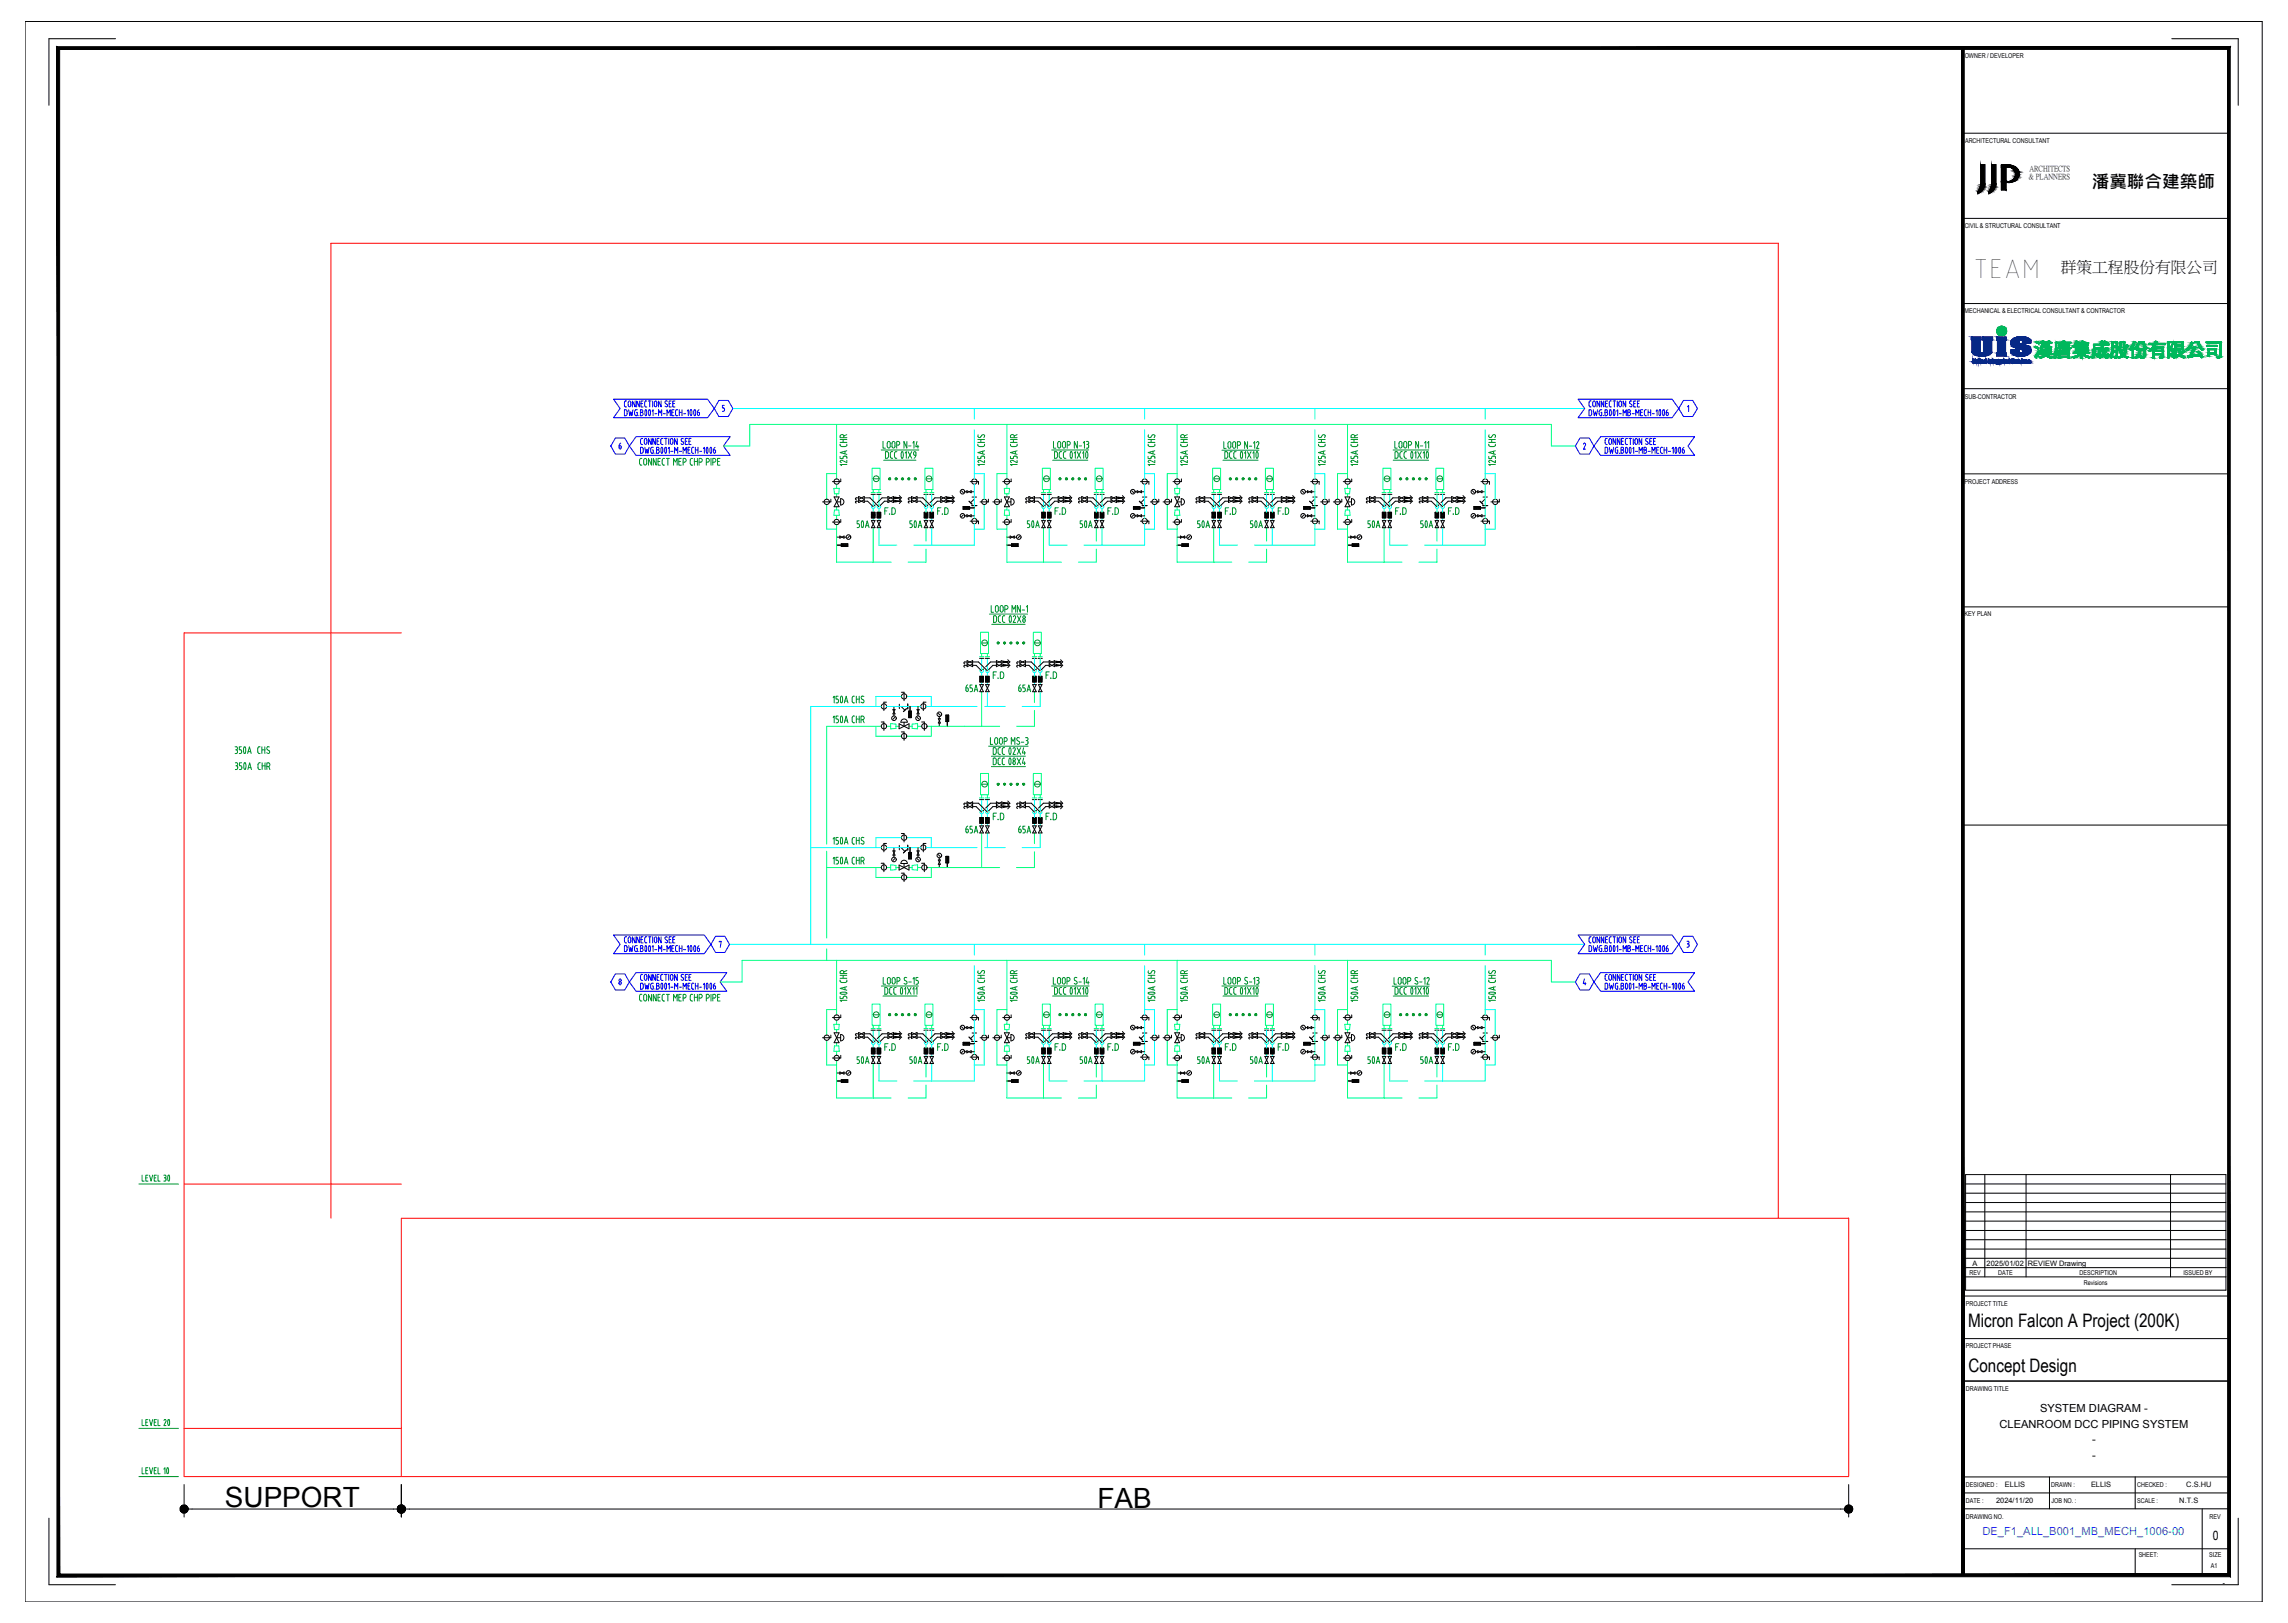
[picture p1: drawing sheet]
<svg xmlns="http://www.w3.org/2000/svg" width="860mm" height="610mm" viewBox="0 0 860 610" stroke-linecap="round" stroke-linejoin="round" font-family="sans-serif">
<defs><g id="words">
<text font-size="10.7" x="741.6" y="104.5">TEAM</text>
<g font-size="10.5">
<text x="84.6" y="566.4">SUPPORT</text>
<text x="412.6" y="566.6">FAB</text>
</g>
<g font-size="7.5" fill="#009525">
<text x="319.3" y="401.5">50A</text>
<text x="339" y="401.5">50A</text>
<text x="383.1" y="401.5">50A</text>
<text x="403.2" y="401.5">50A</text>
<text x="447.3" y="401.5">50A</text>
<text x="467.1" y="401.5">50A</text>
<text x="511.2" y="401.5">50A</text>
<text x="530.9" y="401.5">50A</text>
</g>
<g font-size="7.1" fill="#009525">
<text x="319.3" y="200">50A</text>
<text x="339" y="200">50A</text>
<text x="383.1" y="200">50A</text>
<text x="403.2" y="200">50A</text>
<text x="447.3" y="200">50A</text>
<text x="467.1" y="200">50A</text>
<text x="511.2" y="200">50A</text>
<text x="530.9" y="200">50A</text>
</g>
<g font-size="7">
<text x="739.8" y="498.6">Micron Falcon A Project (200K)</text>
<text x="740" y="515.6">Concept Design</text>
</g>
<text font-size="6.6" x="786.3" y="70.6">潘冀聯合建築師</text>
<text font-size="5.9" x="774.7" y="102.4">群策工程股份有限公司</text>
<g font-size="5.7" fill="#009525">
<text x="331.3" y="194.4">F.D</text>
<text x="479.1" y="194.4">F.D</text>
<text x="361.6" y="261.1">65A</text>
<text x="381.4" y="261.1">65A</text>
<text x="361.6" y="314.3">65A</text>
<text x="381.4" y="314.3">65A</text>
<text x="331.3" y="395.8">F.D</text>
<text x="479.1" y="395.8">F.D</text>
</g>
<text font-size="5.3" fill="#00f" x="231.4" y="170">6</text>
<text font-size="4.9" x="831.8" y="578.8">0</text>
<g font-size="4.2">
<text x="766.9" y="530.5">SYSTEM DIAGRAM -</text>
<text x="751.6" y="536.5">CLEANROOM DCC PIPING SYSTEM</text>
<text x="786.4" y="542.5">-</text>
<text x="786.4" y="548.5">-</text>
</g>
<text font-size="4.2" fill="#007fff" x="745.2" y="576.8">DE_F1_ALL_B001_MB_MECH_1006-00</text>
<text font-size="3.5" x="835.6" y="596">-</text>
<g font-size="2.9">
<text x="762.9" y="64.4">ARCHITECTS</text>
<text x="762.7" y="67.3">&amp; PLANNERS</text>
</g>
<g font-size="2.8">
<text x="741.4" y="475.8">A</text>
<text x="746.8" y="475.8">2025/01/02</text>
<text x="762.2" y="475.6">REVIEW Drawing</text>
<text x="753.7" y="558.9">ELLIS</text>
<text x="786" y="558.9">ELLIS</text>
<text x="821.8" y="558.9">C.S.HU</text>
<text x="750.3" y="564.7">2024/11/20</text>
<text x="819.2" y="564.8">N.T.S</text>
</g>
<g font-size="2.5">
<text x="738.5" y="21.9">OWNER / DEVELOPER</text>
<text x="738.7" y="53.6">ARCHITECTURAL CONSULTANT</text>
<text x="738.5" y="85.6">CIVIL &amp; STRUCTURAL CONSULTANT</text>
<text x="738.5" y="117.8">MECHANICAL &amp; ELECTRICAL CONSULTANT &amp; CONTRACTOR</text>
<text x="738.6" y="149.9">SUB-CONTRACTOR</text>
<text x="738.5" y="182">PROJECT ADDRESS</text>
<text x="738.5" y="231.6">KEY PLAN</text>
<text x="740.3" y="479.1">REV</text>
<text x="751.1" y="479.1">DATE</text>
<text x="781.8" y="479.1">DESCRIPTION</text>
<text x="820.7" y="479.1">ISSUED BY</text>
<text x="783.3" y="483">Revisions</text>
<text x="739" y="490.7">PROJECT TITLE</text>
<text x="739" y="506.7">PROJECT PHASE</text>
<text x="739" y="522.6">DRAWING TITLE</text>
<text x="739" y="559">DESIGNED :</text>
<text x="771" y="559">DRAWN :</text>
<text x="803.3" y="559">CHECKED :</text>
<text x="739" y="564.9">DATE :</text>
<text x="771.2" y="564.9">JOB NO. :</text>
<text x="803.3" y="564.9">SCALE :</text>
<text x="739" y="570.7">DRAWING NO.</text>
<text x="830.6" y="570.7">REV</text>
<text x="803.9" y="585.2">SHEET:</text>
<text x="830.5" y="585.2">SIZE</text>
<text x="831.1" y="589.1">A1</text>
</g>
</g></defs>
<g fill="none" stroke="#0ff" stroke-width=".38">
<path d="M275.5 153.5h320.2M366.3 153.5v4M430.3 153.5v4M494.3 153.5v4M558.3 153.5v4M366.3 178h3.7v9.6M366.3 161.5v18.5M430.3 178h3.7v9.6M430.3 161.5v18.5M494.3 178h3.7v9.6M494.3 161.5v18.5M558.3 178h3.7v9.6"/>
<path d="M558.3 161.5v18.5M328.1 189.8a.66 .66 0 0 1 .8 .6 .66 .66 0 0 1-.7 .7 .66 .66 0 0 1-.6-.8M328.2 185.8v4M328.2 191.1v1.4M330.4 185.8v4M330.4 198.3v6.6h6.7M348 189.8a.66 .66 0 0 1 .8 .6 .66 .66 0 0 1-.7 .7 .66 .66 0 0 1-.6-.8M348.1 185.8v4M348.1 191.1v1.4M350.1 189.8a.66 .66 0 0 1 .8 .6 .66 .66 0 0 1-.7 .7 .66 .66 0 0 1-.6-.8M350.3 185.8v4M350.3 191.1v1.4"/>
<path d="M350.3 198.3v6.6M366.3 182v12.8M366.3 196.9v8h-22.8M370 189.6v9.3h-3.7M392.1 189.8a.66 .66 0 0 1 .8 .6 .66 .66 0 0 1-.7 .7 .66 .66 0 0 1-.6-.8M392.2 185.8v4M392.2 191.1v1.4M394.3 189.8a.66 .66 0 0 1 .8 .6 .66 .66 0 0 1-.7 .7 .66 .66 0 0 1-.6-.8M394.4 185.8v4M394.4 191.1v1.4M394.4 198.3v6.6h6.7M412 189.8a.66 .66 0 0 1 .8 .6 .66 .66 0 0 1-.7 .7 .66 .66 0 0 1-.6-.8"/>
<path d="M412.1 185.8v4M412.1 191.1v1.4M414.1 189.8a.66 .66 0 0 1 .8 .6 .66 .66 0 0 1-.7 .7 .66 .66 0 0 1-.6-.8M414.3 185.8v4M414.3 191.1v1.4M414.3 198.3v6.6M430.3 182v12.8M430.3 196.9v8h-22.8M434 189.6v9.3h-3.7M456.1 189.8a.66 .66 0 0 1 .8 .6 .66 .66 0 0 1-.7 .7 .66 .66 0 0 1-.6-.8M456.3 185.8v4M456.3 191.1v1.4"/>
<path d="M458.3 189.8a.66 .66 0 0 1 .8 .6 .66 .66 0 0 1-.7 .7 .66 .66 0 0 1-.6-.8M458.4 185.8v4M458.4 191.1v1.4M458.4 198.3v6.6h6.8M476 189.8a.66 .66 0 0 1 .8 .6 .66 .66 0 0 1-.7 .7 .66 .66 0 0 1-.6-.8M476.1 185.8v4M476.1 191.1v1.4M478.3 185.8v4M478.3 198.3v6.6M494.3 182v12.8M494.3 196.9v8h-22.8M498 189.6v9.3h-3.7"/>
<path d="M520.2 189.8a.66 .66 0 0 1 .8 .6 .66 .66 0 0 1-.7 .7 .66 .66 0 0 1-.6-.8M520.3 185.8v4M520.3 191.1v1.4M522.3 189.8a.66 .66 0 0 1 .8 .6 .66 .66 0 0 1-.7 .7 .66 .66 0 0 1-.6-.8M522.4 185.8v4M522.4 191.1v1.4M522.4 198.3v6.6h6.8M540 189.8a.66 .66 0 0 1 .8 .6 .66 .66 0 0 1-.7 .7 .66 .66 0 0 1-.6-.8M540.2 185.8v4M540.2 191.1v1.4M542.2 189.8a.66 .66 0 0 1 .8 .6 .66 .66 0 0 1-.8 .7 .66 .66 0 0 1-.5-.8M542.3 185.8v4"/>
<path d="M542.3 191.1v1.4M542.3 198.3v6.6M558.3 182v12.8M558.3 196.9v8h-22.8M562 189.6v9.3h-3.7M368.9 251.5a.66 .66 0 0 1 .8 .6 .66 .66 0 0 1-.7 .7 .66 .66 0 0 1-.6-.8M369 247.4v4M369 252.8v1.4M371 251.5a.66 .66 0 0 1 .8 .6 .66 .66 0 0 1-.7 .7 .66 .66 0 0 1-.6-.8M371.2 247.4v4M371.2 252.8v1.4M371.2 256.3v1"/>
<path d="M371.2 260v5.5M388.7 251.5a.66 .66 0 0 1 .8 .6 .66 .66 0 0 1-.7 .7 .66 .66 0 0 1-.6-.8M388.9 247.4v4M388.9 252.8v1.4M390.9 251.5a.66 .66 0 0 1 .8 .6 .66 .66 0 0 1-.7 .7 .66 .66 0 0 1-.6-.8M391 260v5.5h-6.8M391 247.4v4M391 252.8v1.4M391 256.3v1M331.2 265.5h-26.5v89.4M333.2 265.5h12.9M338.8 261.7h-9.5v3.8"/>
<path d="M340.9 261.7h9.2v3.8M348.1 265.5h19.2M370.2 265.5h7.7M304.7 318.5h26.5M333.2 318.5h12.9M338.8 314.8h-9.5v3.7M340.9 314.8h9.2v3.7M348.1 318.5h19.2M368.9 304.5a.66 .66 0 0 1 .8 .6 .66 .66 0 0 1-.7 .7 .66 .66 0 0 1-.6-.8M369 300.5v4M369 305.9v1.3M370.2 318.5h7.7"/>
<path d="M371 304.5a.66 .66 0 0 1 .8 .6 .66 .66 0 0 1-.7 .7 .66 .66 0 0 1-.6-.8M371.2 300.5v4M371.2 305.9v1.3M371.2 309.4v1M371.2 313v5.5M388.7 304.5a.66 .66 0 0 1 .8 .6 .66 .66 0 0 1-.7 .7 .66 .66 0 0 1-.6-.8M388.9 300.5v4M388.9 305.9v1.3M390.9 304.5a.66 .66 0 0 1 .8 .6 .66 .66 0 0 1-.7 .7 .66 .66 0 0 1-.6-.8M391 300.5v4M391 305.9v1.3M391 309.4v1"/>
<path d="M391 313v5.5h-6.8M274.2 354.9h321.5M366.3 354.9v4M430.3 354.9v4M494.3 354.9v4M558.3 354.9v4M366.3 379.4h3.7v9.6M366.3 362.9v18.5M430.3 379.4h3.7v9.6M430.3 362.9v18.5M494.3 379.4h3.7v9.6M494.3 362.9v18.5"/>
<path d="M558.3 379.4h3.7v9.6M558.3 362.9v18.5M328.1 391.2a.66 .66 0 0 1 .8 .6 .66 .66 0 0 1-.7 .7 .66 .66 0 0 1-.6-.8M328.2 387.2v4M328.2 392.5v1.4M330.4 399.7v6.6h6.7M330.4 387.2v4M348 391.2a.66 .66 0 0 1 .8 .6 .66 .66 0 0 1-.7 .7 .66 .66 0 0 1-.6-.8M348.1 387.2v4M348.1 392.5v1.4M350.1 391.2a.66 .66 0 0 1 .8 .6 .66 .66 0 0 1-.7 .7 .66 .66 0 0 1-.6-.8M350.3 387.2v4"/>
<path d="M350.3 392.5v1.4M350.3 399.7v6.6M366.3 383.4v12.9M366.3 398.3v8h-22.8M370 391v9.2h-3.7M392.1 391.2a.66 .66 0 0 1 .8 .6 .66 .66 0 0 1-.7 .7 .66 .66 0 0 1-.6-.8M392.2 387.2v4M392.2 392.5v1.4M394.3 391.2a.66 .66 0 0 1 .8 .6 .66 .66 0 0 1-.7 .7 .66 .66 0 0 1-.6-.8M394.4 399.7v6.6h6.7M394.4 387.2v4M394.4 392.5v1.4"/>
<path d="M412 391.2a.66 .66 0 0 1 .8 .6 .66 .66 0 0 1-.7 .7 .66 .66 0 0 1-.6-.8M412.1 387.2v4M412.1 392.5v1.4M414.1 391.2a.66 .66 0 0 1 .8 .6 .66 .66 0 0 1-.7 .7 .66 .66 0 0 1-.6-.8M414.3 387.2v4M414.3 392.5v1.4M414.3 399.7v6.6M430.3 398.3v8h-22.8M430.3 383.4v12.9M434 391v9.2h-3.7M456.1 391.2a.66 .66 0 0 1 .8 .6 .66 .66 0 0 1-.7 .7 .66 .66 0 0 1-.6-.8M456.3 387.2v4"/>
<path d="M456.3 392.5v1.4M458.3 391.2a.66 .66 0 0 1 .8 .6 .66 .66 0 0 1-.7 .7 .66 .66 0 0 1-.6-.8M458.4 399.7v6.6h6.8M458.4 387.2v4M458.4 392.5v1.4M476 391.2a.66 .66 0 0 1 .8 .6 .66 .66 0 0 1-.7 .7 .66 .66 0 0 1-.6-.8M476.1 387.2v4M476.1 392.5v1.4M478.3 387.2v4M478.3 399.7v6.6M494.3 398.3v8h-22.8M494.3 383.4v12.9"/>
<path d="M498 391v9.2h-3.7M520.2 391.2a.66 .66 0 0 1 .8 .6 .66 .66 0 0 1-.7 .7 .66 .66 0 0 1-.6-.8M520.3 387.2v4M520.3 392.5v1.4M522.3 391.2a.66 .66 0 0 1 .8 .6 .66 .66 0 0 1-.7 .7 .66 .66 0 0 1-.6-.8M522.4 399.7v6.6h6.8M522.4 387.2v4M522.4 392.5v1.4M540 391.2a.66 .66 0 0 1 .8 .6 .66 .66 0 0 1-.7 .7 .66 .66 0 0 1-.6-.8M540.2 387.2v4M540.2 392.5v1.4M542.2 391.2a.66 .66 0 0 1 .8 .6 .66 .66 0 0 1-.8 .7 .66 .66 0 0 1-.5-.8"/>
<path d="M542.3 387.2v4M542.3 392.5v1.4M542.3 399.7v6.6M558.3 398.3v8h-22.8M558.3 383.4v12.9M562 391v9.2h-3.7"/>
</g>
<g fill="none" stroke="#00ff7f" stroke-width=".38">
<path d="M314.5 159.5v20.5M378.5 159.5v20.5M442.5 159.5v20.5M506.5 159.5v20.5M271.9 167.6h9.9v-8.1h301.4v8.1h9M314.5 178h-3.7v9.6M327.8 176h3v8h-3zM347.7 176h3v8h-3zM378.5 178h-3.7v9.6M391.8 176h3v8h-3zM411.7 176h3v8h-3zM442.5 178h-3.7v9.6"/>
<path d="M455.8 176h3v8h-3zM475.7 176h3v8h-3zM506.5 178h-3.7v9.6M519.8 176h3v8h-3zM539.7 176h3v8h-3zM310.8 189.6v9.3h3.7M313.5 183.5h2l-.2 2.1h-1.6zM313.7 191.7h1.6l.2 2h-2zM314.5 182v1.5M314.5 185.6v1.2M314.5 190.4v1.3M314.5 193.7v1.5"/>
<path d="M314.5 197.2v14.1h20.5M327.4 185.1h1.6M328.2 184v1.1M328.2 198.3v13M329.6 185.1h1.6M330.4 184v1.1M347.3 185.1h1.6M348.1 184v1.1M348.1 198.3v5.1M349.4 185.1h1.7M350.3 184v1.1M374.8 189.6v9.3h3.7"/>
<path d="M377.5 183.5h2l-.2 2.1h-1.6zM377.7 191.7h1.6l.2 2h-2zM378.5 182v1.5M378.5 185.6v1.2M378.5 190.4v1.3M378.5 193.7v1.5M378.5 197.2v14.1h20.5M391.4 185.1h1.7M392.2 184v1.1M392.2 198.3v13M393.6 185.1h1.6M394.4 184v1.1"/>
<path d="M411.3 185.1h1.6M412.1 184v1.1M412.1 198.3v5.1M413.5 185.1h1.6M414.3 184v1.1M438.8 189.6v9.3h3.7M441.5 183.5h2l-.2 2.1h-1.6zM441.7 191.7h1.6l.2 2h-2zM442.5 182v1.5M442.5 185.6v1.2M442.5 190.4v1.3M442.5 193.7v1.5"/>
<path d="M442.5 197.2v14.1h20.5M455.5 185.1h1.6M456.3 184v1.1M456.3 198.3v13M457.6 185.1h1.6M458.4 184v1.1M475.3 185.1h1.6M476.1 184v1.1M476.1 198.3v5.1M477.5 185.1h1.6M478.3 184v1.1M502.8 189.6v9.3h3.7"/>
<path d="M505.5 183.5h2l-.2 2.1h-1.6zM505.7 191.7h1.6l.2 2h-2zM506.5 182v1.5M506.5 185.6v1.2M506.5 190.4v1.3M506.5 193.7v1.5M506.5 197.2v14.1h20.5M519.5 185.1h1.6M520.3 184v1.1M520.3 198.3v13M521.6 185.1h1.6M522.4 184v1.1"/>
<path d="M539.4 185.1h1.6M540.2 184v1.1M540.2 198.3v5.1M541.5 185.1h1.6M542.3 184v1.1M348.1 206.4v4.9h-6.7M412.1 206.4v4.9h-6.7M476.1 206.4v4.9h-6.7M540.2 206.4v4.9h-6.8M368.6 237.6h3v8h-3zM388.4 237.6h3v8h-3zM368.2 246.8h1.6"/>
<path d="M369 245.6v1.2M369 260v13M370.4 246.8h1.6M371.2 245.6v1.2M388.1 246.8h1.6M388.9 245.6v1.2M388.9 260v4M390.2 246.8h1.6M391 245.6v1.2M329.3 273v3.7h9.5M331.3 273h-20.5v44.2M333.2 273h1.6"/>
<path d="M334.8 271.9l2 .2v1.7l-2 .1zM336.8 273h1.2M341.7 273h1.2M342.9 272.1l2-.2v2l-2-.1zM344.9 273h1.5M348.4 273h27.4M350.1 273v3.7h-9.2M388.9 267v6h-6.8M368.2 299.9h1.6M368.6 290.7h3v8h-3zM369 298.7v1.2M370.4 299.9h1.6"/>
<path d="M371.2 298.7v1.2M388.1 299.9h1.6M388.4 290.7h3v8h-3zM388.9 298.7v1.2M390.2 299.9h1.6M391 298.7v1.2M310.8 319.9v32.6M369 313v13M388.9 313v4.1M310.8 326h20.5M329.3 326v3.8h9.5M333.2 326h1.6"/>
<path d="M334.8 325l2 .2v1.6l-2 .2zM336.8 326h1.2M341.7 326h1.2M342.9 325.2l2-.2v2l-2-.2zM344.9 326h1.5M348.4 326h27.4M350.1 326v3.8h-9.2M388.9 320.1v5.9h-6.8M310.8 356.6v4.3M270.7 369h8.3v-8.1h304.2v8.1h9M314.5 379.4h-3.7v9.6M314.5 360.9v20.6"/>
<path d="M327.8 377.3h3v8h-3zM347.7 377.3h3v8h-3zM378.5 379.4h-3.7v9.6M378.5 360.9v20.6M391.8 377.3h3v8h-3zM411.7 377.3h3v8h-3zM442.5 379.4h-3.7v9.6M442.5 360.9v20.6M455.8 377.3h3v8h-3zM475.7 377.3h3v8h-3zM506.5 379.4h-3.7v9.6M506.5 360.9v20.6"/>
<path d="M519.8 377.3h3v8h-3zM539.7 377.3h3v8h-3zM310.8 391v9.2h3.7M313.5 385h2l-.2 2h-1.6zM313.7 393.1h1.6l.2 2h-2zM314.5 383.4v1.6M314.5 387v1.1M314.5 391.9v1.2M314.5 395.1v1.5M314.5 398.6v14.1h20.5M327.4 386.5h1.6M328.2 385.3v1.2"/>
<path d="M328.2 399.7v13M329.6 386.5h1.6M330.4 385.3v1.2M347.3 386.5h1.6M348.1 385.3v1.2M348.1 399.7v5.1M349.4 386.5h1.7M350.3 385.3v1.2M374.8 391v9.2h3.7M377.5 385h2l-.2 2h-1.6zM377.7 393.1h1.6l.2 2h-2zM378.5 398.6v14.1h20.5"/>
<path d="M378.5 383.4v1.6M378.5 387v1.1M378.5 391.9v1.2M378.5 395.1v1.5M391.4 386.5h1.7M392.2 385.3v1.2M392.2 399.7v13M393.6 386.5h1.6M394.4 385.3v1.2M411.3 386.5h1.6M412.1 385.3v1.2M412.1 399.7v5.1"/>
<path d="M413.5 386.5h1.6M414.3 385.3v1.2M438.8 391v9.2h3.7M441.5 385h2l-.2 2h-1.6zM441.7 393.1h1.6l.2 2h-2zM442.5 398.6v14.1h20.5M442.5 383.4v1.6M442.5 387v1.1M442.5 391.9v1.2M442.5 395.1v1.5M455.5 386.5h1.6M456.3 385.3v1.2"/>
<path d="M456.3 399.7v13M457.6 386.5h1.6M458.4 385.3v1.2M475.3 386.5h1.6M476.1 385.3v1.2M476.1 399.7v5.1M477.5 386.5h1.6M478.3 385.3v1.2M502.8 391v9.2h3.7M505.5 385h2l-.2 2h-1.6zM505.7 393.1h1.6l.2 2h-2zM506.5 398.6v14.1h20.5"/>
<path d="M506.5 383.4v1.6M506.5 387v1.1M506.5 391.9v1.2M506.5 395.1v1.5M519.5 386.5h1.6M520.3 385.3v1.2M520.3 399.7v13M521.6 386.5h1.6M522.4 385.3v1.2M539.4 386.5h1.6M540.2 385.3v1.2M540.2 399.7v5.1"/>
<path d="M541.5 386.5h1.6M542.3 385.3v1.2M348.1 407.8v4.9h-6.7M412.1 407.8v4.9h-6.7M476.1 407.8v4.9h-6.7M540.2 407.8v4.9h-6.8"/>
</g>
<g fill="none" stroke="#000" stroke-width=".38">
<path d="M9.4 8.1h841v594h-841zM21.9 18.1h816v574h-816zM43.4 14.5h-25v25.1M737.4 18.1v574M816.4 14.5h25v25.1M737.4 50.1h100.5M743.5 72v.8M746.1 69.5v-7.6h-1.6v7.8l-1 2.3M746.1 69.5l-1.1 2.1-1.5 1.2M747.6 72v.8M750.3 69.5l-1.2 2.1-1.5 1.2M750.3 69.5v-7.6h-1.6l-.1 7.8-1 2.3"/>
<path d="M754.1 62.9a2.73 2.73 0 0 1 3.6 2.6 2.73 2.73 0 0 1-3.6 2.6v-5.2M755.3 62a3.5 3.5 0 0 1 3.7 2.8M755.3 62h-3v9.4h1.8v-3a3.7 3.7 0 0 0 4.9-3.6M737.4 82.1h100.5M737.4 114.1h100.5M737.4 146.1h100.5M316 180v1h-3.1M380.1 180v1h-3.2M444.1 180v1h-3.2M508.1 180v1h-3.2M737.4 178.1h100.5M312.3 187.6v1h-3.1"/>
<path d="M313.5 186.8h1.9l-1.9 3.6h1.9zM314.5 188.6h1.5M316 187.4a1.21 1.21 0 0 1 1.2 1.2 1.21 1.21 0 0 1-1.2 1.2zM316 195.2v1h-3.1M322.8 188.4h-1.1l-.1 .5 .3 .1M322.8 187.1h-1.1l-.1 .5 .3 .2M322.8 186.6v1l2.1-1v1zM322.8 187.9v1l2.1-1v1zM324.9 188.4h1.3l2 2M324.9 187.1h2.2l3.3 3.3M327.4 185.8h1.6M329 189.7l-.3 .3"/>
<path d="M329.6 185.8h1.6M333.8 186.6v1l2.1-1v1zM333.8 187.1h-2.2l-1.8 1.8M335.9 187.1h2.2M338.1 187.5l.7 .9M338.1 186.3l.7 .8-.7 .9M341.7 188.4h.9M341.7 187.1h.9M341.8 188.3l-.4 .4 .4 .3M341.8 187.1l-.4 .4 .4 .3M342.6 186.6v1l2.1-1v1zM342.6 187.9v1l2.1-1v1z"/>
<path d="M344.7 188.4h1.3l2.1 2M344.7 187.1h2.2l3.4 3.3M347.3 185.8h1.6M348.9 189.7l-.3 .3M349.4 185.8h1.7M353.6 186.6v1l2.1-1v1zM353.6 187.9v1l2.1-1v1zM353.6 188.4h-1.3l-1.6 1.6M353.6 187.1h-2.2l-1.8 1.8M355.7 188.4h2.3M355.7 187.1h2.3M357.9 187.5l.8 .9-.8 .8"/>
<path d="M357.9 186.3l.8 .8-.8 .9M361.4 184.4l.7 .8M362.1 190.4h2.4v1h-2.4zM362.1 193.5l-.7 .7M362.3 190.9h1.6M362.4 190.7v.4M362.7 184.8h.8M362.7 193.9h.8M362.8 190.7v.4M363.2 190.7v.4M363.5 184.4v.8l1.6-.8v.8zM363.5 193.4v.9l1.6-.9v.9z"/>
<path d="M363.6 190.7v.4M364.3 188.4l1.1 1.1M364.5 190.9h1.8M364.7 181h3.1v1M364.7 195.9h3.1v1M365.1 184.8h1.2M365.1 193.9h1.2M365.2 190h2.1M365.4 186.8h1.7M366.3 187.5l-1.4 1.4M371.5 187.6v1h-3.1M376.4 187.6v1h-3.2"/>
<path d="M377.6 186.8h1.8l-1.8 3.6h1.8zM378.5 188.6h1.5M380 187.4a1.21 1.21 0 0 1 1.2 1.2 1.21 1.21 0 0 1-1.2 1.2zM380.1 195.2v1h-3.2M385.9 188.4h.9M385.9 187.1h.9M385.9 188.3l-.3 .4 .3 .3M385.9 187.1l-.3 .4 .3 .3M386.8 186.6v1l2.1-1v1zM386.8 187.9v1l2.1-1v1zM388.9 188.4h1.3l2 2M388.9 187.1h2.2l3.3 3.3"/>
<path d="M391.4 185.8h1.7M393 189.7l-.3 .3M393.6 185.8h1.6M397.8 186.6v1l2.1-1v1zM397.8 187.9v1l2.1-1v1zM397.8 188.4h-1.3l-1.6 1.6M397.8 187.1h-2.2l-1.8 1.8M399.9 188.4h2.3M399.9 187.1h2.3M402.1 187.5l.7 .9-.7 .8M402.1 186.3l.7 .8-.7 .9M406.6 188.4h-1l-.1 .5 .3 .1"/>
<path d="M406.6 187.1h-1l-.1 .5 .3 .2M406.6 186.6v1l2.1-1v1zM406.6 187.9v1l2.1-1v1zM408.7 188.4h1.3l2.1 2M408.7 187.1h2.2l3.4 3.3M411.3 185.8h1.6M412.9 189.7l-.3 .3M413.5 185.8h1.6M417.6 186.6v1l2.1-1v1zM417.6 187.9v1l2.1-1v1zM417.6 188.4h-1.3l-1.6 1.6M417.6 187.1h-2.2l-1.8 1.8"/>
<path d="M419.7 188.4h2.3M419.7 187.1h2.3M421.9 187.5l.8 .9-.8 .8M421.9 186.3l.8 .8-.8 .9M425.4 184.4l.8 .8M426.1 190.4h2.4v1h-2.4zM426.2 193.5l-.8 .7M426.3 190.9h1.6M426.4 190.7v.4M426.7 184.8h.8M426.7 193.9h.8M426.8 190.7v.4"/>
<path d="M427.2 190.7v.4M427.5 184.4v.8l1.6-.8v.8zM427.5 193.4v.9l1.6-.9v.9zM427.6 190.7v.4M428.3 188.4l1.1 1.1M428.5 190.9h1.8M428.7 181h3.2v1M428.7 195.9h3.2v1M429.1 184.8h1.2M429.1 193.9h1.2M429.3 190h2M429.4 186.8h1.7"/>
<path d="M430.3 187.5l-1.4 1.4M435.6 187.6v1h-3.2M440.4 187.6v1h-3.2M441.6 186.8h1.8l-1.8 3.6h1.8zM442.5 188.6h1.5M444 187.4a1.21 1.21 0 0 1 1.2 1.2 1.21 1.21 0 0 1-1.2 1.2zM444.1 195.2v1h-3.2M449.9 188.4h.9M449.9 187.1h.9M449.9 188.3l-.3 .4 .3 .3M449.9 187.1l-.3 .4 .3 .3M450.8 186.6v1l2.1-1v1z"/>
<path d="M450.8 187.9v1l2.1-1v1zM452.9 188.4h1.3l2.1 2M452.9 187.1h2.2l3.3 3.3M455.5 185.8h1.6M457 189.7l-.2 .3M457.6 185.8h1.6M461.8 186.6v1l2.1-1v1zM461.8 187.9v1l2.1-1v1zM461.8 188.4h-1.3l-1.6 1.6M461.8 187.1h-2.2l-1.8 1.8M463.9 188.4h2.3M463.9 187.1h2.3"/>
<path d="M466.1 187.5l.7 .9-.7 .8M466.1 186.3l.7 .8-.7 .9M470.6 188.4h-1l-.1 .5 .3 .1M470.6 187.1h-1l-.1 .5 .3 .2M470.6 186.6v1l2.1-1v1zM470.6 187.9v1l2.1-1v1zM472.7 188.4h1.3l2.1 2M472.7 187.1h2.2l3.4 3.3M475.3 185.8h1.6M476.9 189.7l-.3 .3M477.5 185.8h1.6M481.7 186.6v1l2-1v1z"/>
<path d="M481.7 187.1h-2.2l-1.8 1.8M483.7 187.1h2.3M485.9 187.5l.8 .9M485.9 186.3l.8 .8-.8 .9M489.4 184.4l.8 .8M490.1 190.4h2.4v1h-2.4zM490.2 193.5l-.8 .7M490.3 190.9h1.6M490.4 190.7v.4M490.7 184.8h.8M490.7 193.9h.8M490.8 190.7v.4"/>
<path d="M491.2 190.7v.4M491.5 184.4v.8l1.6-.8v.8zM491.5 193.4v.9l1.6-.9v.9zM491.6 190.7v.4M492.3 188.4l1.1 1.1M492.5 190.9h1.8M492.7 181h3.2v1M492.7 195.9h3.2v1M493.1 184.8h1.2M493.1 193.9h1.2M493.3 190h2M493.5 186.8h1.6"/>
<path d="M494.3 187.5l-1.4 1.4M499.6 187.6v1h-3.2M504.4 187.6v1h-3.2M505.6 186.8h1.8l-1.8 3.6h1.8zM506.5 188.6h1.5M508 187.4a1.21 1.21 0 0 1 1.3 1.2 1.21 1.21 0 0 1-1.3 1.2zM508.1 195.2v1h-3.2M514.8 188.4h-1l-.1 .5 .3 .1M514.8 187.1h-1l-.1 .5 .3 .2M514.8 186.6v1l2.1-1v1zM514.8 187.9v1l2.1-1v1zM516.9 188.4h1.3l2.1 2"/>
<path d="M516.9 187.1h2.2l3.3 3.3M519.5 185.8h1.6M521 189.7l-.2 .3M521.6 185.8h1.6M525.9 186.6v1l2-1v1zM525.9 187.9v1l2-1v1zM525.9 188.4h-1.4l-1.6 1.6M525.9 187.1h-2.3l-1.8 1.8M527.9 188.4h2.3M527.9 187.1h2.3M530.1 187.5l.8 .9-.8 .8M530.1 186.3l.8 .8-.8 .9"/>
<path d="M534.7 188.4h-1.1l-.1 .5 .3 .1M534.7 187.1h-1.1l-.1 .5 .3 .2M534.7 186.6v1l2-1v1zM534.7 187.9v1l2-1v1zM536.7 188.4h1.3l2.2 2M536.7 187.1h2.2l3.4 3.3M539.4 185.8h1.6M540.9 189.7l-.3 .3M541.5 185.8h1.6M545.7 186.6v1l2.1-1v1zM545.7 187.9v1l2.1-1v1zM545.7 188.4h-1.3l-1.7 1.6"/>
<path d="M545.7 187.1h-2.2l-1.8 1.8M547.8 188.4h2.2M547.8 187.1h2.2M549.9 187.5l.8 .9-.8 .8M549.9 186.3l.8 .8-.8 .9M553.5 184.4l.7 .8M554.1 190.4h2.4v1h-2.4zM554.2 193.5l-.7 .7M554.3 190.9h1.6M554.4 190.7v.4M554.7 184.8h.8M554.7 193.9h.8"/>
<path d="M554.8 190.7v.4M555.2 190.7v.4M555.5 184.4v.8l1.6-.8v.8zM555.5 193.4v.9l1.6-.9v.9zM555.7 190.7v.4M556.3 188.4l1.1 1.1M556.5 190.9h1.8M556.7 181h3.2v1M556.7 195.9h3.2v1M557.1 184.8h1.2M557.1 193.9h1.2M557.3 190h2"/>
<path d="M557.5 186.8h1.6M558.3 187.5l-1.4 1.4M563.6 187.6v1h-3.2M314.5 204.9h1.8M314.5 201.9h1.2M316.3 204.4h2.4v1h-2.4zM316.8 204.9h1.7M317.1 204.7v.3M317.3 201.5l-1.6 .8v-.8l1.6 .8M317.6 204.7v.3M318 204.7v.3M318.4 204.7v.3"/>
<path d="M378.5 204.9h1.8M378.5 201.9h1.2M380.3 204.4h2.4v1h-2.4zM380.8 204.9h1.7M381.2 204.7v.3M381.3 201.5l-1.6 .8v-.8l1.6 .8M381.6 204.7v.3M382 204.7v.3M382.4 204.7v.3M442.5 204.9h1.8M442.5 201.9h1.2M444.3 204.4h2.4v1h-2.4z"/>
<path d="M444.8 204.9h1.7M445.2 204.7v.3M445.3 201.5l-1.6 .8v-.8l1.6 .8M445.6 204.7v.3M446 204.7v.3M446.4 204.7v.3M506.5 204.9h1.8M506.5 201.9h1.2M508.3 204.4h2.4v1h-2.4zM508.9 204.9h1.6M509.2 204.7v.3M509.3 201.5l-1.6 .8v-.8l1.6 .8"/>
<path d="M509.6 204.7v.3M510 204.7v.3M510.4 204.7v.3M737.4 228.1h100.5M362.7 250h.8M362.7 250l-.4 .4 .4 .3M363.5 248.8h-1l-.1 .5 .3 .2M363.5 248.3v1l2.1-1v1zM363.5 249.5v1.1l2.1-1.1v1.1zM365.6 250h1.3l2.1 2.1M365.6 248.8h2.2l3.4 3.3M368.2 247.4h1.6"/>
<path d="M368.3 256.3v-2.1h1.4v2.1M368.4 254.2l1.3 1.3M368.5 254.2l-.2 .2M368.8 254.2l.9 .8M369 254.2l-.7 .6M369.3 254.2l.4 .3M369.5 254.2l-1.2 1.1M369.7 254.5l-1.4 1.3M369.8 251.4l-.3 .3M370.4 247.4h1.6M370.5 254.2h1.3v2.1h-1.3M370.5 254.2v2.1"/>
<path d="M370.5 256.1l.2 .2M370.5 255.6l.7 .7M370.5 255.1l1.2 1.2M370.5 254.6l1.3 1.4M370.5 254.2l1.3 1.3M370.5 257.3h1.3l-1.3 2.7h1.3zM370.7 254.2l-.2 .2M371 254.2l.8 .8-1.3 1.2M371.2 254.2l-.7 .6M371.5 254.2l.3 .3M371.6 254.2l-1.1 1.1M371.8 255.8l-.4 .5"/>
<path d="M371.8 255.4l-.9 .9M371.8 254.5l-1.3 1.3M374.6 250h-1.4l-1.6 1.7M374.6 248.3v1l2-1v1zM374.6 249.5v1.1l2-1.1v1.1zM374.6 248.8h-2.3l-1.8 1.8M376.6 250h2.3M376.6 248.8h2.3M378.8 249.2l.8 .8-.8 .9M378.8 247.9l.8 .9-.8 .8M382.5 250h.9M382.5 248.8h.9"/>
<path d="M382.5 250l-.3 .4 .3 .3M382.5 248.8l-.3 .3 .3 .4M383.4 249.5l2.1 1.1v-1.1l-2.1 1.1zM383.4 248.3v1l2.1-1v1zM385.5 250h1.3l2.1 2.1M385.5 248.8h2.2l3.3 3.3M388.1 247.4h1.6M388.2 254.2h1.3v2.1M388.2 254.2v2.1M388.2 254.2l1.3 1.3M388.4 254.2l-.2 .2M388.7 254.2l.8 .8"/>
<path d="M388.9 254.2l-.7 .6M389.2 254.2l.3 .3M389.3 254.2l-1.1 1.1M389.5 254.5l-1.3 1.3M389.6 251.4l-.3 .3M390.2 247.4h1.6M390.3 254.2h1.4v2.1h-1.4M390.3 257.3h1.4l-1.4 2.7h1.4zM390.3 254.2v2.1M390.3 256.1l.3 .2M390.3 255.6l.8 .7M390.3 255.1l1.3 1.2"/>
<path d="M390.3 254.6l1.4 1.4M390.3 254.2l1.4 1.3M390.6 254.2l-.3 .2M390.8 254.2l.9 .8-1.4 1.2M391 254.2l-.7 .6M391.3 254.2l.4 .3M391.5 254.2l-1.2 1.1M391.7 255.8l-.5 .5M391.7 255.4l-.9 .9M391.7 254.5l-1.4 1.3M394.4 250h-1.3l-1.6 1.7M394.4 248.8h-2.2l-1.8 1.8"/>
<path d="M394.4 248.3v1l2.1-1v1zM394.4 249.5v1.1l2.1-1.1v1.1zM396.5 250h2.3M396.5 248.8h2.3M398.7 249.2l.7 .8-.7 .9M398.7 247.9l.7 .9-.7 .8M331.2 271.3h1.1v3.2M333.2 263.9h-.9v3.2M335.6 266.7h.9l-.9 1.6h.9zM336 265.5v1.2M336 268.3v.8M336.4 269.6l-.7 .7"/>
<path d="M338 272v1.9l3.7-1.9v1.9zM338.1 264.7v1.6M338.7 271.4a1.21 1.21 0 0 1 1.2-1.2 1.21 1.21 0 0 1 1.2 1.2h-2.5M338.7 265.5l1.4 1.4M338.8 260.2h1v3.1M338.8 275.1h1v3.1M339.8 271.4v1.6M340.7 266.3l-1.1 1.1M341.2 264.5v2M341.6 267.3h1v2.4h-1zM341.9 268.1h.4M341.9 268.5h.4"/>
<path d="M341.9 268.9h.4M341.9 269.4h.4M342.1 265.5v1.8M342.1 267.8v1.7M344.7 266.7h.8l-.8 1.6h.8zM344.7 269.6l.8 .7M345.1 265.5v1.2M345.1 268.3v.8M346.4 271.3h1.1v3.2M348.1 263.9h-1v3.2M352.7 270.1h.8l-.8 1.6h.8zM352.7 268.1l.8 .7"/>
<path d="M353.1 269.4v.7M353.1 271.7v1.3M355.6 268.8h1v2.4h-1zM355.9 270.3h.4M355.9 269.9h.4M355.9 269.5h.4M355.9 269.1h.4M356.1 268.9v1.7M356.1 271.2v1.8M333.2 317h-.9v3.2M335.6 319.8h.9l-.9 1.6h.9zM336 318.5v1.3"/>
<path d="M338.1 317.7v1.7M338.7 318.5l1.4 1.5M338.8 313.3h1v3.1M340.7 319.4l-1.1 1.1M341.2 317.6v2M342.1 318.5v1.9M344.7 319.8h.8l-.8 1.6h.8zM345.1 318.5v1.3M348.1 317h-1v3.2M362.7 303.1h.8M362.7 303.1l-.4 .4 .4 .3M363.5 301.9h-1l-.1 .5 .3 .1"/>
<path d="M363.5 301.4v1l2.1-1v1zM363.5 302.6v1l2.1-1v1zM365.6 303.1h1.3l2.1 2.1M365.6 301.9h2.2l3.4 3.3M368.2 300.5h1.6M368.3 309.4v-2.2h1.4v2.2M368.3 307.7l1.4 1.4M368.4 307.2l1.3 1.4M368.5 307.2l-.2 .3M368.8 307.2l.9 .9M369 307.2l-.7 .7M369.3 307.2l.4 .4"/>
<path d="M369.5 307.2l-1.2 1.2M369.7 307.5l-1.4 1.3M369.8 304.5l-.3 .2M370.4 300.5h1.6M370.5 307.2h1.3v2.2h-1.3zM370.5 309.1l.2 .3M370.5 308.6l.7 .8M370.5 308.2l1.2 1.2M370.5 307.7l1.3 1.4M370.5 307.2l1.3 1.4M370.5 310.4h1.3l-1.3 2.6h1.3zM370.7 307.2l-.2 .3"/>
<path d="M371 307.2l.8 .9M371.2 307.2l-.7 .7M371.5 307.2l.3 .4M371.6 307.2l-1.1 1.2M371.8 308.9l-.4 .5M371.8 308.5l-.9 .9M371.8 308l-1.3 1.3M371.8 307.5l-1.3 1.3M374.6 301.4v1l2-1v1zM374.6 302.6v1l2-1v1zM374.6 303.1h-1.4l-1.6 1.6M374.6 301.9h-2.3l-1.8 1.8"/>
<path d="M376.6 303.1h2.3M376.6 301.9h2.3M378.8 302.3l.8 .8-.8 .9M378.8 301l.8 .9-.8 .8M382.5 303.1h.9M382.5 301.9h.9M382.5 303.1l-.3 .4 .3 .3M382.5 301.8l-.3 .4 .3 .3M383.4 301.4v1l2.1-1v1zM383.4 302.6v1l2.1-1v1zM385.5 303.1h1.3l2.1 2.1M385.5 301.9h2.2l3.3 3.3"/>
<path d="M388.1 300.5h1.6M388.2 307.2h1.3v2.2M388.2 307.2v2.2M388.2 307.7l1.3 1.4M388.2 307.2l1.3 1.4M388.4 307.2l-.2 .3M388.7 307.2l.8 .9M388.9 307.2l-.7 .7M389.2 307.2l.3 .4M389.3 307.2l-1.1 1.2M389.5 307.5l-1.3 1.3M389.6 304.5l-.3 .2"/>
<path d="M390.2 300.5h1.6M390.3 307.2h1.4v2.2h-1.4zM390.3 310.4h1.4l-1.4 2.6h1.4zM390.3 309.1l.3 .3M390.3 308.6l.8 .8M390.3 308.2l1.3 1.2M390.3 307.7l1.4 1.4M390.3 307.2l1.4 1.4M390.6 307.2l-.3 .3M390.8 307.2l.9 .9M391 307.2l-.7 .7M391.3 307.2l.4 .4"/>
<path d="M391.5 307.2l-1.2 1.2M391.7 308.9l-.5 .5M391.7 308.5l-.9 .9M391.7 308l-1.4 1.3M391.7 307.5l-1.4 1.3M394.4 301.4v1l2.1-1v1zM394.4 302.6v1l2.1-1v1zM394.4 303.1h-1.3l-1.6 1.6M394.4 301.9h-2.2l-1.8 1.8M396.5 303.1h2.3M396.5 301.9h2.3M398.7 302.3l.7 .8-.7 .9"/>
<path d="M398.7 301l.7 .9-.7 .8M737.4 310.1h100.5M331.2 324.4h1.1v3.2M336 321.4v.8M336.4 322.7l-.7 .7M338 325.1v1.9l3.7-1.9v1.9zM338.7 324.5a1.21 1.21 0 0 1 1.2-1.2 1.21 1.21 0 0 1 1.2 1.2h-2.5M338.8 328.2h1v3.1M339.8 324.5v1.5M341.6 320.4h1v2.4h-1zM341.9 321.2h.4M341.9 321.6h.4"/>
<path d="M341.9 322h.4M341.9 322.4h.4M342.1 320.9v1.7M344.7 322.7l.8 .7M345.1 321.4v.8M346.4 324.4h1.1v3.2M352.7 323.2h.8l-.8 1.6h.8zM352.7 321.2l.8 .7M353.1 322.4v.8M353.1 324.8v1.2M355.6 321.8h1v2.5h-1zM355.9 323.4h.4"/>
<path d="M355.9 322.9h.4M355.9 322.6h.4M355.9 322.1h.4M356.1 322v1.7M356.1 324.3v1.7M312.3 389v1h-3.1M313.5 388.1h1.9l-1.9 3.8h1.9zM314.5 390h1.5M316 388.8a1.21 1.21 0 0 1 1.2 1.2 1.21 1.21 0 0 1-1.2 1.2zM316 381.4v1h-3.1M316 396.6v1h-3.1M321.9 389.8h.9"/>
<path d="M321.9 389.7l-.4 .4 .4 .4M322.8 388.5h-1.1l-.1 .5 .3 .2M322.8 389.2l2.1 1.1v-1.1l-2.1 1.1zM322.8 388v1l2.1-1v1zM324.9 389.8h1.3l2 2.1M324.9 388.5h2.2l3.3 3.4M327.4 387.2h1.6M329 391.1l-.3 .3M329.6 387.2h1.6M333.8 388.5h-2.2l-1.8 1.8M333.8 388v1l2.1-1v1zM335.9 388.5h2.2"/>
<path d="M338.1 388.9l.7 .9M338.1 387.7l.7 .8-.7 .9M341.7 389.8h.9M341.7 388.5h.9M341.8 389.7l-.4 .4 .4 .4M341.8 388.5l-.4 .3 .4 .4M342.6 389.2l2.1 1.1v-1.1l-2.1 1.1zM342.6 388v1l2.1-1v1zM344.7 389.8h1.3l2.1 2.1M344.7 388.5h2.2l3.4 3.4M347.3 387.2h1.6M348.9 391.1l-.3 .3"/>
<path d="M349.4 387.2h1.7M353.6 389.8h-1.3l-1.6 1.6M353.6 388.5h-2.2l-1.8 1.8M353.6 388v1l2.1-1v1zM353.6 389.2v1.1l2.1-1.1v1.1zM355.7 389.8h2.3M355.7 388.5h2.3M357.9 388.9l.8 .9-.8 .8M357.9 387.7l.8 .8-.8 .9M361.4 385.9l.7 .7M362.1 391.7h2.4v1.1h-2.4zM362.1 394.9l-.7 .7"/>
<path d="M362.3 392.2h1.6M362.4 392.1v.4M362.7 386.2h.8M362.7 395.3h.8M362.8 392.1v.4M363.2 392.1v.4M363.5 385.8v.8l1.6-.8v.8zM363.5 394.9v.8l1.6-.8v.8zM363.6 392.1v.4M364.3 389.7l1.1 1.2M364.5 392.2h1.8M364.7 382.4h3.1v1"/>
<path d="M364.7 397.3h3.1v1M365.1 386.2h1.2M365.1 395.3h1.2M365.2 391.4h2.1M365.4 388.2h1.7M366.3 388.9l-1.4 1.4M371.5 389v1h-3.1M376.4 389v1h-3.2M377.6 388.1h1.8l-1.8 3.8h1.8zM378.5 390h1.5M380 388.8a1.21 1.21 0 0 1 1.2 1.2 1.21 1.21 0 0 1-1.2 1.2zM380.1 381.4v1h-3.2"/>
<path d="M380.1 396.6v1h-3.2M385.9 389.8h.9M385.9 388.5h.9M385.9 389.7l-.3 .4 .3 .4M385.9 388.5l-.3 .3 .3 .4M386.8 389.2l2.1 1.1v-1.1l-2.1 1.1zM386.8 388v1l2.1-1v1zM388.9 389.8h1.3l2 2.1M388.9 388.5h2.2l3.3 3.4M391.4 387.2h1.7M393 391.1l-.3 .3M393.6 387.2h1.6"/>
<path d="M397.8 389.8h-1.3l-1.6 1.6M397.8 388.5h-2.2l-1.8 1.8M397.8 388v1l2.1-1v1zM397.8 389.2v1.1l2.1-1.1v1.1zM399.9 389.8h2.3M399.9 388.5h2.3M402.1 388.9l.7 .9-.7 .8M402.1 387.7l.7 .8-.7 .9M405.8 389.8h.8M405.8 389.7l-.4 .4 .4 .4M406.6 388.5h-1l-.1 .5 .3 .2M406.6 389.2l2.1 1.1v-1.1l-2.1 1.1z"/>
<path d="M406.6 388v1l2.1-1v1zM408.7 389.8h1.3l2.1 2.1M408.7 388.5h2.2l3.4 3.4M411.3 387.2h1.6M412.9 391.1l-.3 .3M413.5 387.2h1.6M417.6 389.8h-1.3l-1.6 1.6M417.6 388.5h-2.2l-1.8 1.8M417.6 388v1l2.1-1v1zM417.6 389.2v1.1l2.1-1.1v1.1zM419.7 389.8h2.3M419.7 388.5h2.3"/>
<path d="M421.9 388.9l.8 .9-.8 .8M421.9 387.7l.8 .8-.8 .9M425.4 385.9l.8 .7M426.1 391.7h2.4v1.1h-2.4zM426.2 394.9l-.8 .7M426.3 392.2h1.6M426.4 392.1v.4M426.7 386.2h.8M426.7 395.3h.8M426.8 392.1v.4M427.2 392.1v.4M427.5 385.8v.8l1.6-.8v.8z"/>
<path d="M427.5 394.9v.8l1.6-.8v.8zM427.6 392.1v.4M428.3 389.7l1.1 1.2M428.5 392.2h1.8M428.7 382.4h3.2v1M428.7 397.3h3.2v1M429.1 386.2h1.2M429.1 395.3h1.2M429.3 391.4h2M429.4 388.2h1.7M430.3 388.9l-1.4 1.4M435.6 389v1h-3.2"/>
<path d="M440.4 389v1h-3.2M441.6 388.1h1.8l-1.8 3.8h1.8zM442.5 390h1.5M444 388.8a1.21 1.21 0 0 1 1.2 1.2 1.21 1.21 0 0 1-1.2 1.2zM444.1 381.4v1h-3.2M444.1 396.6v1h-3.2M449.9 389.8h.9M449.9 388.5h.9M449.9 389.7l-.3 .4 .3 .4M449.9 388.5l-.3 .3 .3 .4M450.8 389.2l2.1 1.1v-1.1l-2.1 1.1zM450.8 388v1l2.1-1v1z"/>
<path d="M452.9 389.8h1.3l2.1 2.1M452.9 388.5h2.2l3.3 3.4M455.5 387.2h1.6M457 391.1l-.2 .3M457.6 387.2h1.6M461.8 389.8h-1.3l-1.6 1.6M461.8 388.5h-2.2l-1.8 1.8M461.8 388v1l2.1-1v1zM461.8 389.2v1.1l2.1-1.1v1.1zM463.9 389.8h2.3M463.9 388.5h2.3M466.1 388.9l.7 .9-.7 .8"/>
<path d="M466.1 387.7l.7 .8-.7 .9M469.8 389.8h.8M469.8 389.7l-.4 .4 .4 .4M470.6 388.5h-1l-.1 .5 .3 .2M470.6 389.2l2.1 1.1v-1.1l-2.1 1.1zM470.6 388v1l2.1-1v1zM472.7 389.8h1.3l2.1 2.1M472.7 388.5h2.2l3.4 3.4M475.3 387.2h1.6M476.9 391.1l-.3 .3M477.5 387.2h1.6M481.7 388.5h-2.2l-1.8 1.8"/>
<path d="M481.7 388v1l2-1v1zM483.7 388.5h2.3M485.9 388.9l.8 .9M485.9 387.7l.8 .8-.8 .9M489.4 385.9l.8 .7M490.1 391.7h2.4v1.1h-2.4zM490.2 394.9l-.8 .7M490.3 392.2h1.6M490.4 392.1v.4M490.7 386.2h.8M490.7 395.3h.8M490.8 392.1v.4"/>
<path d="M491.2 392.1v.4M491.5 385.8v.8l1.6-.8v.8zM491.5 394.9v.8l1.6-.8v.8zM491.6 392.1v.4M492.3 389.7l1.1 1.2M492.5 392.2h1.8M492.7 382.4h3.2v1M492.7 397.3h3.2v1M493.1 386.2h1.2M493.1 395.3h1.2M493.3 391.4h2M493.5 388.2h1.6"/>
<path d="M494.3 388.9l-1.4 1.4M499.6 389v1h-3.2M504.4 389v1h-3.2M505.6 388.1h1.8l-1.8 3.8h1.8zM506.5 390h1.5M508 388.8a1.21 1.21 0 0 1 1.3 1.2 1.21 1.21 0 0 1-1.3 1.2zM508.1 381.4v1h-3.2M508.1 396.6v1h-3.2M514 389.8h.8M514 389.7l-.4 .4 .4 .4M514.8 388.5h-1l-.1 .5 .3 .2M514.8 389.2l2.1 1.1v-1.1l-2.1 1.1z"/>
<path d="M514.8 388v1l2.1-1v1zM516.9 389.8h1.3l2.1 2.1M516.9 388.5h2.2l3.3 3.4M519.5 387.2h1.6M521 391.1l-.2 .3M521.6 387.2h1.6M525.9 389.8h-1.4l-1.6 1.6M525.9 388.5h-2.3l-1.8 1.8M525.9 388v1l2-1v1zM525.9 389.2v1.1l2-1.1v1.1zM527.9 389.8h2.3M527.9 388.5h2.3"/>
<path d="M530.1 388.9l.8 .9-.8 .8M530.1 387.7l.8 .8-.8 .9M533.8 389.8h.9M533.8 389.7l-.3 .4 .3 .4M534.7 388.5h-1.1l-.1 .5 .3 .2M534.7 389.2l2 1.1v-1.1l-2 1.1zM534.7 388v1l2-1v1zM536.7 389.8h1.3l2.2 2.1M536.7 388.5h2.2l3.4 3.4M539.4 387.2h1.6M540.9 391.1l-.3 .3M541.5 387.2h1.6"/>
<path d="M545.7 389.8h-1.3l-1.7 1.6M545.7 388.5h-2.2l-1.8 1.8M545.7 388v1l2.1-1v1zM545.7 389.2v1.1l2.1-1.1v1.1zM547.8 389.8h2.2M547.8 388.5h2.2M549.9 388.9l.8 .9-.8 .8M549.9 387.7l.8 .8-.8 .9M553.5 385.9l.7 .7M554.1 391.7h2.4v1.1h-2.4zM554.2 394.9l-.7 .7M554.3 392.2h1.6"/>
<path d="M554.4 392.1v.4M554.7 386.2h.8M554.7 395.3h.8M554.8 392.1v.4M555.2 392.1v.4M555.5 385.8v.8l1.6-.8v.8zM555.5 394.9v.8l1.6-.8v.8zM555.7 392.1v.4M556.3 389.7l1.1 1.2M556.5 392.2h1.8M556.7 382.4h3.2v1M556.7 397.3h3.2v1"/>
<path d="M557.1 386.2h1.2M557.1 395.3h1.2M557.3 391.4h2M557.5 388.2h1.6M558.3 388.9l-1.4 1.4M563.6 389v1h-3.2M314.5 406.3h1.8M314.5 403.3h1.2M316.3 405.8h2.4v1h-2.4zM316.8 406.3h1.7M317.1 406v.5M317.3 402.9l-1.6 .8v-.8l1.6 .8"/>
<path d="M317.6 406v.5M318 406v.5M318.4 406v.5M378.5 406.3h1.8M378.5 403.3h1.2M380.3 405.8h2.4v1h-2.4zM380.8 406.3h1.7M381.2 406v.5M381.3 402.9l-1.6 .8v-.8l1.6 .8M381.6 406v.5M382 406v.5M382.4 406v.5"/>
<path d="M442.5 406.3h1.8M442.5 403.3h1.2M444.3 405.8h2.4v1h-2.4zM444.8 406.3h1.7M445.2 406v.5M445.3 402.9l-1.6 .8v-.8l1.6 .8M445.6 406v.5M446 406v.5M446.4 406v.5M506.5 406.3h1.8M506.5 403.3h1.2M508.3 405.8h2.4v1h-2.4z"/>
<path d="M508.9 406.3h1.6M509.2 406v.5M509.3 402.9l-1.6 .8v-.8l1.6 .8M509.6 406v.5M510 406v.5M510.4 406v.5M738.9 441.4h97.8v43.5h-97.8zM738.9 445h97.8M738.9 448.4h97.8M738.9 451.9h97.8M738.9 455.5h97.8M738.9 458.9h97.8"/>
<path d="M746.1 441.4v38.5M761.6 441.4v38.5M815.9 441.4v38.5M738.9 462.4h97.8M738.9 465.9h97.8M738.9 469.4h97.8M738.9 472.9h97.8M738.9 476.4h97.8M738.9 479.9h97.8M737.4 487.1h100.5M737.4 519h100.5M737.4 503.1h100.5"/>
<path d="M69.2 557.9v12.2M150.9 557.9v12.2M694.9 557.9v12.2M737.4 555.1h100.5M770.4 555.1v11.9M802.6 555.1v11.9M18.4 570.6v25h25M70.7 567.1h78.7M152.4 567.1h541M737.4 561.1h100.5M737.4 567h100.5M827.8 567v25.1"/>
<path d="M841.4 570.6v25h-25M737.4 582.1h100.5M802.6 582.1v10"/>
<circle cx="310.8" cy="188.6" r=".99"/>
<circle cx="314.5" cy="196.2" r=".99"/>
<circle cx="314.5" cy="181" r=".99"/>
<circle cx="361.8" cy="193.9" r=".87"/>
<circle cx="361.8" cy="184.8" r=".87"/>
<circle cx="364.1" cy="190.8" r=".19"/>
<circle cx="366.3" cy="181" r=".99"/>
<circle cx="366.3" cy="195.8" r=".99"/>
<circle cx="370" cy="188.6" r=".99"/>
<circle cx="374.8" cy="188.6" r=".99"/>
<circle cx="378.5" cy="196.2" r=".99"/>
<circle cx="378.5" cy="181" r=".99"/>
<circle cx="425.8" cy="184.8" r=".87"/>
<circle cx="425.8" cy="193.9" r=".87"/>
<circle cx="428.1" cy="190.8" r=".19"/>
<circle cx="430.3" cy="181" r=".99"/>
<circle cx="430.3" cy="195.8" r=".99"/>
<circle cx="434" cy="188.6" r=".99"/>
<circle cx="438.8" cy="188.6" r=".99"/>
<circle cx="442.5" cy="196.2" r=".99"/>
<circle cx="442.5" cy="181" r=".99"/>
<circle cx="489.8" cy="193.9" r=".87"/>
<circle cx="489.8" cy="184.8" r=".87"/>
<circle cx="492.2" cy="190.8" r=".19"/>
<circle cx="494.3" cy="181" r=".99"/>
<circle cx="494.3" cy="195.8" r=".99"/>
<circle cx="498" cy="188.6" r=".99"/>
<circle cx="502.8" cy="188.6" r=".99"/>
<circle cx="506.6" cy="181" r=".99"/>
<circle cx="506.6" cy="196.2" r=".99"/>
<circle cx="553.9" cy="184.8" r=".87"/>
<circle cx="553.9" cy="193.9" r=".87"/>
<circle cx="556.2" cy="190.8" r=".19"/>
<circle cx="558.3" cy="195.8" r=".99"/>
<circle cx="558.3" cy="181" r=".99"/>
<circle cx="562.1" cy="188.6" r=".99"/>
<circle cx="316.7" cy="204.9" r=".19"/>
<circle cx="318.9" cy="201.9" r=".87"/>
<circle cx="380.7" cy="204.9" r=".19"/>
<circle cx="383" cy="201.9" r=".87"/>
<circle cx="444.7" cy="204.9" r=".19"/>
<circle cx="447" cy="201.9" r=".87"/>
<circle cx="508.7" cy="204.9" r=".19"/>
<circle cx="511" cy="201.9" r=".87"/>
<circle cx="332.3" cy="265.5" r=".99"/>
<circle cx="332.3" cy="272.9" r=".99"/>
<circle cx="336" cy="269.9" r=".87"/>
<circle cx="339.9" cy="276.7" r=".99"/>
<circle cx="339.9" cy="261.7" r=".99"/>
<circle cx="342.1" cy="267.6" r=".19"/>
<circle cx="345.1" cy="269.9" r=".87"/>
<circle cx="347.1" cy="265.5" r=".99"/>
<circle cx="347.5" cy="272.9" r=".99"/>
<circle cx="353.1" cy="268.4" r=".87"/>
<circle cx="356.1" cy="270.8" r=".19"/>
<circle cx="332.3" cy="318.5" r=".99"/>
<circle cx="339.9" cy="314.8" r=".99"/>
<circle cx="347.1" cy="318.5" r=".99"/>
<circle cx="332.3" cy="326" r=".99"/>
<circle cx="336" cy="323" r=".87"/>
<circle cx="339.9" cy="329.7" r=".99"/>
<circle cx="342.1" cy="320.7" r=".19"/>
<circle cx="345.1" cy="323" r=".87"/>
<circle cx="347.5" cy="326" r=".99"/>
<circle cx="353.1" cy="321.5" r=".87"/>
<circle cx="356.1" cy="323.9" r=".19"/>
<circle cx="310.8" cy="390" r=".99"/>
<circle cx="314.5" cy="397.6" r=".99"/>
<circle cx="314.5" cy="382.4" r=".99"/>
<circle cx="361.8" cy="386.2" r=".87"/>
<circle cx="361.8" cy="395.2" r=".87"/>
<circle cx="364.1" cy="392.2" r=".19"/>
<circle cx="366.3" cy="397.3" r=".99"/>
<circle cx="366.3" cy="382.4" r=".99"/>
<circle cx="370" cy="390" r=".99"/>
<circle cx="374.8" cy="390" r=".99"/>
<circle cx="378.5" cy="382.4" r=".99"/>
<circle cx="378.5" cy="397.6" r=".99"/>
<circle cx="425.8" cy="386.2" r=".87"/>
<circle cx="425.8" cy="395.2" r=".87"/>
<circle cx="428.1" cy="392.2" r=".19"/>
<circle cx="430.3" cy="382.4" r=".99"/>
<circle cx="430.3" cy="397.3" r=".99"/>
<circle cx="434" cy="390" r=".99"/>
<circle cx="438.8" cy="390" r=".99"/>
<circle cx="442.5" cy="397.6" r=".99"/>
<circle cx="442.5" cy="382.4" r=".99"/>
<circle cx="489.8" cy="395.2" r=".87"/>
<circle cx="489.8" cy="386.2" r=".87"/>
<circle cx="492.2" cy="392.2" r=".19"/>
<circle cx="494.3" cy="382.4" r=".99"/>
<circle cx="494.3" cy="397.3" r=".99"/>
<circle cx="498" cy="390" r=".99"/>
<circle cx="502.8" cy="390" r=".99"/>
<circle cx="506.6" cy="382.4" r=".99"/>
<circle cx="506.6" cy="397.6" r=".99"/>
<circle cx="553.9" cy="395.2" r=".87"/>
<circle cx="553.9" cy="386.2" r=".87"/>
<circle cx="556.2" cy="392.2" r=".19"/>
<circle cx="558.3" cy="382.4" r=".99"/>
<circle cx="558.3" cy="397.3" r=".99"/>
<circle cx="562.1" cy="390" r=".99"/>
<circle cx="316.7" cy="406.2" r=".19"/>
<circle cx="318.9" cy="403.2" r=".87"/>
<circle cx="380.7" cy="406.2" r=".19"/>
<circle cx="383" cy="403.2" r=".87"/>
<circle cx="444.7" cy="406.2" r=".19"/>
<circle cx="447" cy="403.2" r=".87"/>
<circle cx="508.7" cy="406.2" r=".19"/>
<circle cx="511" cy="403.2" r=".87"/>
</g>
<g fill="none" stroke="#009525" stroke-width=".38">
<path d="M240.4 172.9v1.3M240.4 174.2l.5 .6M240.9 172.3h.4M240.9 174.8h.4M240.9 172.3l-.5 .6M242 174.1v-1.1a.58 .58 0 0 1 .5-.7 .58 .58 0 0 1 .6 .7v1.1M242 174.1a.58 .58 0 0 0 .5 .7 .58 .58 0 0 0 .6-.7M244.9 172.3v2.5l-1.1-2.5v2.5M246.7 172.3v2.5l-1.1-2.5v2.5M247.3 173.4h.7M248.2 172.3h-.9v2.5h.9M248.9 174.2l.3 .5 .6 .1"/>
<path d="M249.8 172.3l-.8 .3-.1 1.6M250.5 172.3h1.1M251.1 172.3v2.5M253.2 174.8v-2.5l.7 1.4 .6-1.4v2.5M255.2 173.4h.6M256.1 172.3h-.9v2.5h.9M256.8 173.7h.6a.71 .71 0 0 0 .5-.7 .71 .71 0 0 0-.6-.7h-.5v2.5M259.5 174.2l.2 .5 .6 .1M260.3 172.3l-.7 .3-.2 1.6M261 173.4h1.2M261 172.3v2.5M262.2 172.3v2.5"/>
<path d="M262.8 173.7h.6a.71 .71 0 0 0 .6-.7 .71 .71 0 0 0-.6-.7h-.6v2.5M265.5 173.7h.6a.71 .71 0 0 0 .5-.7 .71 .71 0 0 0-.5-.7h-.6v2.5M267.3 172.3v2.5M268 173.7h.5a.71 .71 0 0 0 .6-.7 .71 .71 0 0 0-.6-.7h-.5v2.5M269.7 173.4h.7M270.7 172.3h-1v2.5h1M315.8 163.9v.6h2.5M315.8 166.9v.4M315.8 166.3h2.5M315.8 165.2h2.5M315.8 167.3l.6 .5 1.6-.1 .3-.4M315.8 163.9a.71 .71 0 0 1 .7-.6 .71 .71 0 0 1 .7 .6"/>
<path d="M316.9 165.2v1.1M317.2 163.9v.6M317.5 171.4l.6 .1 .3 .3M317.5 171.4l-.5 .2-.1 .7h-1.1v-.8M317.6 169.6v.9M318.3 174.6h-2.5l.6 .4M318.3 173v.9l-1.6-.9a.48 .48 0 0 0-.7 .1 .48 .48 0 0 0 .3 .7M318.3 169.4l-2.5 .7 2.5 .7M318.3 166.9v.4M318.3 171.9v.4M318.3 163.4l-1.1 .4M328.5 179.9h1.7"/>
<path d="M331.2 169.1h14.2M331.9 165.9v2.5h.9M332.2 173h12.1M333.4 169.7h-.5v2.5h.5M333.4 169.7l.5 .5 .1 1.3M333.5 167.7v-1.1a.58 .58 0 0 1 .6-.7 .58 .58 0 0 1 .6 .7l-.1 1.1M333.5 167.7a.58 .58 0 0 0 .6 .7 .58 .58 0 0 0 .6-.7M334 171.5l-.2 .5-.4 .2M335.1 172.2h.5M335.3 167.7a.58 .58 0 0 0 .6 .7 .58 .58 0 0 0 .6-.7M335.3 167.7v-1.1a.58 .58 0 0 1 .6-.7 .58 .58 0 0 1 .6 .7l-.1 1.1M335.6 169.7l-.7 .1-.2 .6v1.5l.5 .3"/>
<path d="M336.7 172.2h.4M336.7 169.7h.4M336.8 169.7l-.6 .7 .1 1.5 .5 .3M337.1 167.3h.6a.71 .71 0 0 0 .5-.7 .71 .71 0 0 0-.6-.7h-.5v2.5M338.9 169.8h.5M338.9 169.9a1.6 1.6 0 0 0 .4 2.3l.3-1-.2-1.3M340.3 170.3l.4-.6v2.5M340.9 165.9v2.5l-1.1-2.5v2.5M341.4 169.7l1.3 2.5M341.6 167.6h.9M342.7 169.7l-1.3 2.5M343.1 166.5l.5-.6v2.5"/>
<path d="M344.3 171.1a.7 .7 0 0 1-.9-.5 .7 .7 0 0 1 .7-.8l.1 1.6-.6 .8M344.7 165.9l-.5 2h1.2M345 167.3v1.1M348.3 179.9h1.8M367.6 166.9v.4M367.6 166.3h2.5M367.6 165.2h2.5M367.6 167.3l.6 .5 1.6-.1 .3-.4M367.6 164l.4 .4 .7-.2M367.7 163.4l-.1 .6M368.7 165.2v1.1M369.3 171.4h.3"/>
<path d="M369.3 171.4l-.5 .2-.1 .7h-1.1v-.8M369.4 169.6v.9M369.6 171.4l.5 .4M370.1 163.8l-.3 .7M370.1 174.6h-2.5l.6 .4M370.1 173v.9l-1.6-.9a.48 .48 0 0 0-.8 .1 .48 .48 0 0 0 .3 .7M370.1 169.4l-2.5 .7 2.5 .7M370.1 166.9v.4M370.1 171.9v.4M370.1 163.8l-.6-.4-.9 .8M379.8 167.3l.6 .5 1.6-.1 .3-.4M379.8 166.3h2.5"/>
<path d="M379.8 165.2h2.5M379.8 166.9v.4M380.9 165.2v1.1M381.2 164.5v-.6a.71 .71 0 0 0-.7-.6 .71 .71 0 0 0-.7 .6v.6h2.5M381.5 171.4l.6 .1 .3 .3M381.5 171.4l-.5 .2-.1 .7h-1.1v-.8M381.7 169.6v.9M382.3 174.6h-2.5l.6 .4M382.3 173v.9l-1.6-.9a.48 .48 0 0 0-.7 .1 .48 .48 0 0 0 .3 .7M382.3 169.4l-2.5 .7 2.5 .7M382.3 166.9v.4M382.3 171.9v.4"/>
<path d="M382.3 163.4l-1.1 .4M392.5 179.9h1.7M395.3 169.1h13.9M395.7 173h13.2M396 165.9v2.5h.9M396.9 169.7h-.5v2.5h.5M396.9 169.7l.6 .5v1.3M397.5 171.5l-.1 .5-.5 .2M397.6 167.7v-1.1a.58 .58 0 0 1 .6-.7 .58 .58 0 0 1 .5 .7v1.1M397.6 167.7a.58 .58 0 0 0 .6 .7 .58 .58 0 0 0 .5-.7M398.7 172.2h.4M398.7 169.7h.4"/>
<path d="M398.7 169.7l-.5 .7 .1 1.5 .4 .3M399.4 167.7v-1.1a.58 .58 0 0 1 .6-.7 .58 .58 0 0 1 .5 .7v1.1M399.4 167.7a.58 .58 0 0 0 .6 .7 .58 .58 0 0 0 .5-.7M400.2 172.2h.5M400.7 169.7l-.7 .1-.3 .6 .1 1.5 .5 .3M401.2 167.3h.6a.71 .71 0 0 0 .5-.7 .71 .71 0 0 0-.6-.7h-.5v2.5M402.5 169.8h.4M402.5 169.9a1.6 1.6 0 0 0 .3 2.3l.3-1-.2-1.3M403.8 170.3l.4-.6v2.5M404.9 169.7l1.4 2.5M405 165.9v2.5l-1.2-2.5v2.5M405.7 167.6h.9"/>
<path d="M406.3 169.7l-1.4 2.5M406.9 170.3l.5-.6v2.5M407.2 166.5l.5-.6v2.5M408.3 169.8h.4M408.3 169.9a1.6 1.6 0 0 0 .3 2.3l.4-1-.3-1.3M408.3 165.9l.9 .3v.6l-.4 .2M408.5 167h.3M408.8 167l.4 .3v.8l-.9 .3M412.3 179.9h1.8M431.6 166.9v.4M431.6 166.3h2.5M431.6 165.2h2.5"/>
<path d="M431.6 167.3l.6 .5 1.6-.1 .3-.4M431.6 164l.5 .4 .6-.2M431.7 163.4l-.1 .6M432.7 165.2v1.1M433.3 171.4l.6 .1 .3 .3M433.3 171.4l-.5 .2-.1 .7h-1.1v-.8M433.4 169.6v.9M434.1 163.8l-.3 .7M434.1 174.6h-2.5l.6 .4M434.1 173v.9l-1.6-.9a.48 .48 0 0 0-.8 .1 .48 .48 0 0 0 .3 .7M434.1 169.4l-2.5 .7 2.5 .7M434.1 166.9v.4"/>
<path d="M434.1 171.9v.4M434.2 163.8l-.7-.4-.8 .8M443.9 171.5v.8h1.1v-.7l.8-.2 .5 .2v.7M443.9 166.9v.4M443.9 166.3h2.4M443.9 165.2h2.4M443.9 167.3l.6 .5 1.5-.1 .3-.4M445 165.2v1.1M445.2 164.5v-.6a.71 .71 0 0 0-.7-.6 .71 .71 0 0 0-.6 .6v.6h2.4M445.7 169.6v.9M446.3 174.6h-2.4l.5 .4M446.3 173v.9l-1.6-.9a.48 .48 0 0 0-.7 .1 .48 .48 0 0 0 .3 .7"/>
<path d="M446.3 169.4l-2.4 .7 2.4 .7M446.3 166.9v.4M446.3 163.4l-1.1 .4M456.5 179.9h1.7M459.3 169.2h13.9M459.7 173h13.2M460 166v2.5h.9M461.5 171.5l-.3 .7h-.8v-2.5l1 .2 .1 1.6M461.6 167.8a.58 .58 0 0 0 .6 .7 .58 .58 0 0 0 .5-.7M462.2 170.4v1.2M462.2 171.6l.5 .6M462.7 172.2h.4"/>
<path d="M462.7 169.7h.4M462.7 166.7v1.1M462.7 169.7l-.5 .7M462.7 166.7a.58 .58 0 0 0-.5-.7 .58 .58 0 0 0-.6 .7v1.1M463.4 167.8a.58 .58 0 0 0 .5 .7 .58 .58 0 0 0 .6-.7M464.3 172.2h.4M464.5 166.7v1.1M464.5 166.7a.58 .58 0 0 0-.6-.7 .58 .58 0 0 0-.5 .7v1.1M464.7 169.7l-.7 .1-.2 .6 .1 1.5 .4 .3M465.1 167.4h.7a.71 .71 0 0 0 .5-.7 .71 .71 0 0 0-.6-.7h-.6v2.5M466.5 169.8h.4M466.5 169.9a1.6 1.6 0 0 0 .3 2.3l.3-1-.2-1.3"/>
<path d="M467.8 170.3l.4-.6v2.5M468.9 169.7l1.4 2.5M469 166v2.5l-1.1-2.5v2.5M469.6 167.7h.9M470.3 169.7l-1.4 2.5M470.9 170.3l.5-.6v2.5M471.2 166.5l.5-.5v2.5M472.3 169.8h.5M472.3 169.9a1.6 1.6 0 0 0 .4 2.3l.3-1-.2-1.3M472.4 166.4a.49 .49 0 0 1 .7-.4 .49 .49 0 0 1 .1 .8l-.9 1.7h.9M476.3 179.9h1.8M495.6 166.3h2.5"/>
<path d="M495.6 165.2h2.5M495.6 166.9v.4M495.7 167.3l.6 .5 1.5-.1 .3-.4M495.8 163.4a.61 .61 0 0 0 0 .9 .61 .61 0 0 0 .9-.1M496.7 164.2l.4-.6a.62 .62 0 0 1 .9-.1 .62 .62 0 0 1-.1 1M496.7 165.2v1.1M497.3 171.4l.8 .2v.7M497.3 171.4l-.5 .2-.1 .7h-1.1v-.8M497.4 169.6v.9M498.1 174.6h-2.5l.6 .4M498.1 173v.9l-1.6-.9a.48 .48 0 0 0-.7 .1 .48 .48 0 0 0 .2 .7M498.1 169.4l-2.5 .7 2.5 .7"/>
<path d="M498.1 166.9v.4M507.9 171.5v.8h1.1l.1-.7 .7-.2 .5 .2 .1 .7M507.9 166.9v.4M507.9 166.3h2.5M507.9 165.2h2.5M507.9 167.3l.6 .5 1.6-.1 .3-.4M509 165.2v1.1M509.3 164.5v-.6a.71 .71 0 0 0-.8-.6 .71 .71 0 0 0-.6 .6v.6h2.5M509.7 169.6v.9M510.4 174.6h-2.5l.5 .4M510.4 173v.9l-1.7-.9a.48 .48 0 0 0-.7 .1 .48 .48 0 0 0 .3 .7M510.4 169.4l-2.5 .7 2.5 .7"/>
<path d="M510.4 166.9v.4M510.4 163.4l-1.1 .4M520.5 179.9h1.8M523.6 169.1h13.5M523.7 173h13.3M524.3 165.9v2.5h.9M525.6 171.5l-.4 .7h-.8v-2.5l1 .2 .2 1.6M525.9 167.7a.58 .58 0 0 0 .6 .7 .58 .58 0 0 0 .5-.7M525.9 167.7v-1.1a.58 .58 0 0 1 .6-.7 .58 .58 0 0 1 .5 .7v1.1M526.7 172.2h.4M527.1 169.7a.67 .67 0 0 0-.9 .7l.1 1.5 .5 .3M527.7 167.7v-1.1a.58 .58 0 0 1 .5-.7 .58 .58 0 0 1 .6 .7v1.1"/>
<path d="M527.7 167.7a.58 .58 0 0 0 .5 .7 .58 .58 0 0 0 .6-.7M527.8 170.4v1.2M527.8 171.6l.5 .6M528.3 172.2h.4M528.7 169.7l-.6 .1-.3 .6M529.4 167.3h.7a.71 .71 0 0 0 .5-.7 .71 .71 0 0 0-.6-.7h-.6v2.5M530.5 169.8h.4M530.5 169.9a1.67 1.67 0 0 0 .3 2.3l.3-1-.2-1.3M531.8 170.3l.4-.6v2.5M532.9 169.7l1.4 2.5M533.3 165.9v2.5l-1.1-2.5v2.5M533.9 167.6h.9"/>
<path d="M534.3 169.7l-1.4 2.5M535 170.3l.4-.6v2.5M535.5 166.5l.5-.6v2.5M536.3 169.8h.5M536.3 169.9a1.6 1.6 0 0 0 .4 2.3l.3-1-.2-1.3M536.6 166.5l.5-.6v2.5M540.3 179.9h1.8M559.6 171.5v.8h1.1l.1-.7 .8-.2 .5 .2v.7M559.6 166.9v.4M559.6 166.3h2.5M559.6 165.2h2.5M559.7 167.3l.6 .5 1.5-.1 .3-.4"/>
<path d="M559.8 163.4a.61 .61 0 0 0 0 .9 .61 .61 0 0 0 .9-.1M560.7 165.2v1.1M561.1 163.6l-.4 .6M561.1 163.6a.62 .62 0 0 1 1-.1 .62 .62 0 0 1-.2 1M561.5 169.6v.9M562.1 174.6h-2.5l.6 .4M562.1 173v.9l-1.6-.9a.48 .48 0 0 0-.7 .1 .48 .48 0 0 0 .2 .7M562.1 169.4l-2.5 .7 2.5 .7M562.1 166.9v.4M352.5 192h.7M353.7 190.8h-1.2v2.5M354.2 193.1l.2 .1"/>
<path d="M355.1 190.8a1.25 1.25 0 0 1 1.4 1.3 1.25 1.25 0 0 1-1.4 1.2zM396.6 192h.8M397.8 190.8h-1.2v2.5M398.4 193.1l.1 .1M399.3 190.8a1.25 1.25 0 0 1 1.3 1.3 1.25 1.25 0 0 1-1.3 1.2zM416.5 192h.7M417.7 190.8h-1.2v2.5M418.2 193.1l.2 .1M419.1 190.8a1.25 1.25 0 0 1 1.4 1.3 1.25 1.25 0 0 1-1.4 1.2zM460.6 192h.8M461.8 190.8h-1.2v2.5M462.4 193.1l.1 .1"/>
<path d="M463.3 190.8a1.25 1.25 0 0 1 1.3 1.3 1.25 1.25 0 0 1-1.3 1.2zM524.6 192h.8M525.9 190.8h-1.3v2.5M526.4 193.1l.1 .1M527.3 190.8a1.25 1.25 0 0 1 1.3 1.3 1.25 1.25 0 0 1-1.3 1.2zM544.5 192h.7M545.7 190.8h-1.2v2.5M546.3 193.1l.1 .1M547.1 190.8a1.25 1.25 0 0 1 1.4 1.3 1.25 1.25 0 0 1-1.4 1.2zM371.9 230.8h14.3M372.6 227.6v2.5h.9M372.8 234.6h12.5"/>
<path d="M374 231.4h-.5v2.5l1-.2 .1-1.5M374 231.4l.5 .2 .1 .6M375.3 228.3v1.1M375.3 232v1.3M375.3 228.3a.58 .58 0 0 0-.6-.7 .58 .58 0 0 0-.5 .7v1.1a.58 .58 0 0 0 .6 .7 .58 .58 0 0 0 .5-.7M375.3 233.3l.3 .5 .6 .1M375.8 231.4h.4M375.8 231.4l-.5 .6M376.1 227.8l.4-.2 .4 .2 .2 1.6a.58 .58 0 0 1-.6 .7 .58 .58 0 0 1-.6-.7zM377.3 233.9h.4M377.3 231.4h.4M377.4 231.4l-.6 .6 .1 1.6 .5 .3"/>
<path d="M377.7 229h.6a.71 .71 0 0 0 .6-.7 .71 .71 0 0 0-.6-.7h-.6v2.5M379.6 233.8h.4M379.6 233.7a1.6 1.6 0 0 1 .3-2.3l.3 1-.2 1.3M380.4 230.1v-2.5l.7 1.4 .7-1.4v2.5M380.9 231.8a.49 .49 0 0 1 .7-.3 .49 .49 0 0 1 .1 .8M381.7 232.3l-.8 1.6h.9M382.4 231.4l1.4 2.5M383.6 227.6v2.5l-1.2-2.5v2.5M383.8 231.4l-1.4 2.5M384.2 229.3h.9M385.3 233.1v.3M385.4 233.1l-.2-.5a.64 .64 0 0 0-.7 .6 .64 .64 0 0 0 .7 .6l.2-.5"/>
<path d="M385.8 228.1l.4-.5v2.5M369.2 241.6h1.8M373.4 253.7h.7M374.6 252.5h-1.2v2.5M375.1 254.7l.2 .2M376 252.5a1.25 1.25 0 0 1 1.4 1.3 1.25 1.25 0 0 1-1.4 1.2zM389.1 241.6h1.7M393.2 253.7h.8M394.4 252.5h-1.2v2.5M395 254.7l.1 .2M395.9 252.5a1.25 1.25 0 0 1 1.3 1.3 1.25 1.25 0 0 1-1.3 1.2zM313.2 269.6l.4-.5v2.5"/>
<path d="M313.2 262.2l.4-.6v2.5M314.3 271.6h.4M314.8 270.2l.3 .3 .1 .5-.4 .6M315.1 269.1h-.8v1.1h.4M315.1 261.6h-.8v1.1l.7 .1 .2 .8-.2 .5h-.7M316.1 271.5h.4M316.1 261.8h.4M316.1 271.5a1.69 1.69 0 0 1 .3-2.4l.4 1-.3 1.4M316.1 261.8a1.6 1.6 0 0 0 .3 2.3l.4-1-.3-1.3M317.4 271.6l.7-2.5 .7 2.5M317.4 264.1l.7-2.5 .7 2.5M317.6 270.9h.9"/>
<path d="M317.6 263.5h.9M320.8 271.6h.4M321.2 269.1a.67 .67 0 0 0-.9 .6l.1 1.6 .5 .3M321.2 261.6a.67 .67 0 0 0-.9 .7l.1 1.5 .8 .3M321.9 261.6v2.5M321.9 269.1v2.5M321.9 270.2h1.1M321.9 262.7h1.1M323 261.6v2.5M323 269.1v2.5M323.7 270.5h.6M323.7 263.9l.7 .2"/>
<path d="M324.3 269.1h-.6v2.5M324.3 269.1a.71 .71 0 0 1 .6 .7 .71 .71 0 0 1-.6 .7l.5 1.1M324.6 263.1l.2 .6-.4 .4M324.7 261.7a.61 .61 0 0 0-.9 .1 .61 .61 0 0 0 .2 .9l.6 .4M372.3 277.2v2.6h.9M373.9 277.9v1.1M373.9 277.9a.58 .58 0 0 1 .6-.7 .58 .58 0 0 1 .6 .7M375 277.9l.1 1.1a.58 .58 0 0 1-.6 .7 .58 .58 0 0 1-.6-.7M375.7 277.9a.58 .58 0 0 1 .6-.7 .58 .58 0 0 1 .5 .7M375.7 277.9v1.1a.58 .58 0 0 0 .6 .7 .58 .58 0 0 0 .5-.7M376.8 277.9v1.1M377.5 278.6h.5a.71 .71 0 0 0 .6-.7 .71 .71 0 0 0-.6-.7h-.5v2.6"/>
<path d="M380.1 279.8v-2.6l.7 1.4 .7-1.4v2.6M382.4 278.3l.7 .3a.62 .62 0 0 1 0 1 .62 .62 0 0 1-.9-.2M383.2 277.3a.6 .6 0 0 0-.9 .1 .6 .6 0 0 0 .2 .9M383.9 278.9h1M385.5 277.2l.9 .3v.5l-.4 .3M385.8 278.3h.2M386 278.3l.4 .3v.6M386.4 279.2l-.2 .4-.7 .2M88.4 280.7h.6l.3 .5-.3 .5-.4 .1M88.5 286.7l.8 .2v.6l-.4 .3a.76 .76 0 0 1 .4 .9 .76 .76 0 0 1-.8 .5M88.7 287.8h.2M88.8 281.8l.4 .2 .1 .6"/>
<path d="M89.3 282.6l-.3 .5-.6 .1M90 289.2h.5M90.4 281.8l.4 .2v.6M90.5 287.8l.4 .6v.5l-.4 .3M90.7 280.7h-.8v1.1h.5M90.8 286.7h-.8v1.1h.5M90.8 282.6l-.2 .5-.7 .1M91.8 289h.5M91.8 289a1.69 1.69 0 0 1 .4-2.3l.3 1-.2 1.3M91.8 280.7a1.6 1.6 0 0 1 0 2.5l-.3-1.5zM93.1 283.2l.7-2.5 .6 2.5M93.2 289.2l.6-2.5 .7 2.5"/>
<path d="M93.2 282.5h1M93.4 288.5h.9M96.9 282.5l.5 .7M97 288.6l.5 .6M97.4 280.7h.4M97.4 283.2h.4M97.4 280.7l-.4 .3-.1 1.6M97.5 286.7h.4M97.5 289.2h.4M97.5 286.7l-.4 .3-.1 1.6M98.5 281.8h1.1M98.5 280.7v2.5"/>
<path d="M98.5 287.8h1.1M98.5 286.7v2.5M99.6 280.7v2.5M99.6 286.7v2.5M100.3 288.1h.6M100.5 281.7l.6 .4a.61 .61 0 0 1 .1 1 .61 .61 0 0 1-1-.2M100.7 280.6l.6 .2M100.7 280.7l-.4 .4 .2 .6M100.9 286.7h-.6v2.5M100.9 286.7a.71 .71 0 0 1 .6 .7 .71 .71 0 0 1-.6 .7M101 288.1l.5 1.1M369.2 294.7h1.8"/>
<path d="M371.6 280.4h14.8M372.7 284.2h12.8M372.7 288.1h12.8M373.9 281h-.5v2.5h.5M373.9 284.9h-.5v2.5h.5M373.9 281l.6 .4v1.4l-.2 .5-.4 .2M373.9 284.8l.4 .3 .2 .5M374.5 285.7v1.2l-.6 .5M375.7 283.5h.4M375.7 281h.4M375.7 287.4h.4M375.7 284.9h.4"/>
<path d="M375.7 281l-.5 .6 .1 1.6 .4 .3M375.7 284.9l-.5 .6 .1 1.6 .4 .3M377.6 281l-.8 .3v1.6l.2 .5 .6 .1M377.6 284.9l-.8 .3v1.6l.2 .5 .6 .1M379.4 281.1h.5M379.4 283.4h.5M379.4 281.1l-.2 .9 .2 1.4M379.5 284.9a1.61 1.61 0 0 1 0 2.4l-.3-1.4zM379.9 281.1l.2 .9-.2 1.4M380.8 286.6v.5l.4 .3 .4-.3 .1-.5M380.8 286.6l.4-.6 .5 .6M380.8 281.4a.49 .49 0 0 1 .7-.4 .49 .49 0 0 1 .1 .8"/>
<path d="M381.6 281.8l-.8 1.7h.9M382.3 281l1.4 2.5M382.3 284.9l1.4 2.5M383.7 281l-1.4 2.5M383.7 284.9l-1.4 2.5M384.8 281l-.5 2h1.2M384.8 284.9l-.5 1.9h1.2M385.1 282.4v1.1M385.1 286.3v1.1M389.1 294.7h1.7M313.2 315.3l.4-.6v2.5M315.1 314.7h-.8v1.1l.7 .1 .2 .8-.2 .5h-.7"/>
<path d="M316.1 314.8h.4M316.1 314.9a1.6 1.6 0 0 0 .3 2.3l.4-1-.3-1.3M317.4 317.2l.7-2.5 .7 2.5M317.6 316.6h.9M321.2 314.7a.67 .67 0 0 0-.9 .7l.1 1.5 .8 .3M321.9 314.7v2.5M321.9 315.8h1.1M323 314.7v2.5M323.7 317l.7 .2M324.7 314.8a.61 .61 0 0 0-.9 .1 .61 .61 0 0 0 .2 .9l.8 .7-.4 .7M373.4 306.8h.7M374.6 305.6h-1.2v2.5"/>
<path d="M375.1 307.8l.2 .2M376 305.6a1.25 1.25 0 0 1 1.4 1.2 1.25 1.25 0 0 1-1.4 1.3zM393.2 306.8h.8M394.4 305.6h-1.2v2.5M395 307.8l.1 .2M395.9 305.6a1.25 1.25 0 0 1 1.3 1.2 1.25 1.25 0 0 1-1.3 1.3zM313.2 322.7l.4-.5v2.5M314.8 323.3l.3 .3v.8l-.8 .3M315.1 322.2h-.8v1.1h.4M316.1 322.3h.4M316.1 322.3a1.6 1.6 0 0 0 .3 2.3l.4-.9-.3-1.4M317.4 324.7l.7-2.5 .7 2.5"/>
<path d="M317.6 324h.9M320.4 324.1l.2 .5 .6 .1M321.2 322.2l-.8 .3-.1 1.6M321.9 322.2v2.5M321.9 323.3h1.1M323 322.2v2.5M323.7 323.6h.6M324.3 322.2h-.6v2.5M324.3 322.2a.71 .71 0 0 1 .6 .7 .71 .71 0 0 1-.6 .7l.5 1.1M240.4 374.3v1.3M240.4 375.5l.5 .7M240.9 376.2h.4"/>
<path d="M240.9 373.7h.4M240.9 373.7l-.5 .6M242.1 373.9l.4-.2 .4 .2 .2 1.6a.58 .58 0 0 1-.6 .7 .58 .58 0 0 1-.5-.7zM244.9 373.7v2.5l-1.1-2.5v2.5M246.7 373.7v2.5l-1.1-2.5v2.5M247.3 374.8h.7M248.2 373.7h-.9v2.5h.9M249.4 373.7h.4M249.4 373.7l-.5 .6v1.2l.3 .6 .6 .1M250.5 373.7h1.1M251.1 373.7v2.5M253.2 376.2v-2.5l.7 1.4 .6-1.4v2.5"/>
<path d="M255.2 374.8h.6M256.1 373.7h-.9v2.5h.9M257.3 373.7h-.5v2.5M257.4 373.7a.71 .71 0 0 1 .5 .7 .71 .71 0 0 1-.5 .7h-.6M260 373.7h.3M260 373.7l-.6 .6 .1 1.2 .2 .6 .6 .1M261 373.7v2.5M261 374.8h1.2M262.2 373.7v2.5M263.4 373.7h-.6v2.5M263.4 373.7a.71 .71 0 0 1 .6 .7 .71 .71 0 0 1-.6 .7h-.6M266.1 373.7h-.6v2.5"/>
<path d="M266.1 373.7a.71 .71 0 0 1 .5 .7 .71 .71 0 0 1-.5 .7h-.6M267.3 373.7v2.5M268.5 373.7h-.5v2.5M268.5 373.7a.71 .71 0 0 1 .6 .7 .71 .71 0 0 1-.6 .7h-.5M269.7 374.8h.7M270.7 373.7h-1v2.5h1M315.8 365.3v.6h2.5M315.8 367.7h2.5M315.8 366.6h2.5M315.8 368.3v.5M315.8 365.3a.71 .71 0 0 1 .7-.6 .71 .71 0 0 1 .7 .6M315.9 373l-.1 .1a1.65 1.65 0 0 0 2.5 0l-.1-.1"/>
<path d="M316 373l1.3-.2 .9 .2M316.9 366.6v1.1M317.2 365.3v.6M317.5 374.4l.8 .2v.7M317.5 374.4l-.5 .2-.1 .7h-1.1v-.8M317.6 371v1M318.3 375.9h-2.5l.5 .5M318.3 370.8l-2.5 .7 2.5 .6M318.3 368.3l-.1 .7-.5 .2-1.3 .1-.6-.6M318.3 364.8l-1.1 .4M331.3 370.6h13.9M331.9 374.3h12.8"/>
<path d="M332 367.4v2.5h.9M333.6 368.1v1.1a.58 .58 0 0 0 .5 .7 .58 .58 0 0 0 .6-.7M333.6 368.1a.58 .58 0 0 1 .5-.7 .58 .58 0 0 1 .6 .7M333.7 371.9l-.3-.7-.8-.1v2.6l1-.3 .1-1.5M334.7 368.1v1.1M334.9 373.7h.4M334.9 371.1h.4M334.9 371.1l-.4 .3-.1 1.6 .5 .6M335.4 368.1a.58 .58 0 0 1 .5-.7 .58 .58 0 0 1 .6 .7M335.4 368.1v1.1a.58 .58 0 0 0 .5 .7 .58 .58 0 0 0 .6-.7v-1.1M336.9 371.1l-.8 .3-.1 1.6 .2 .5 .7 .2M337.2 368.8h.5a.71 .71 0 0 0 .6-.8 .71 .71 0 0 0-.6-.6h-.5v2.5"/>
<path d="M338.7 373.5h.4M338.7 373.5a1.6 1.6 0 0 1 .3-2.3l.3 .9-.2 1.4M340 371.7l.4-.6v2.6M340.9 367.5a.6 .6 0 0 0-.9 0 .6 .6 0 0 0 .1 .9l.6 .4a.61 .61 0 0 1 .1 .9 .61 .61 0 0 1-1-.1M341.1 371.1l1.4 2.6M341.6 369h.9M342.5 371.1l-1.4 2.6M343.1 371.7l.5-.6v2.6M343.2 367.9l.4-.5v2.5M344.2 371.7l.5-.6v2.6M344.3 369.9h.4M344.8 368.5l.4 .2v.6l-.4 .6"/>
<path d="M345.1 367.4h-.8v1.1h.4M367.6 365.4l.7 .5 .7-.9a.6 .6 0 0 1 1-.1 .6 .6 0 0 1-.2 1M367.6 368.3v.5M367.6 367.7h2.5M367.6 366.6h2.5M367.7 364.8l-.1 .6M367.7 373l-.1 .1a1.61 1.61 0 0 0 2.5 0l-.1-.1M367.7 373l1.4-.2 .9 .2M368.7 366.6v1.1M369.3 374.4l.7 .2 .1 .7M369.3 374.4l-.5 .2-.1 .7h-1.1v-.8M369.4 371v1"/>
<path d="M370.1 375.9h-2.5l.5 .5M370.1 370.8l-2.5 .7 2.5 .6M370.1 368.3l-.1 .7-.5 .2-1.3 .1-.6-.6M379.8 365.3v.6h2.5M379.8 367.7h2.5M379.8 366.6h2.5M379.8 368.3v.5M379.8 365.3a.71 .71 0 0 1 .7-.6 .71 .71 0 0 1 .7 .6M380 373l1.3-.2 .9 .2M380 373l-.1 .1a1.6 1.6 0 0 0 2.4 0l-.1-.1M380.9 366.6v1.1M381.2 365.3v.6"/>
<path d="M381.5 374.4h.6l.3 .4M381.5 374.4l-.5 .2-.1 .7h-1.1v-.8M381.6 371v1M382.3 375.9h-2.5l.6 .5M382.3 370.8l-2.5 .7 2.5 .6M382.3 368.3v.7l-.6 .2-1.3 .1-.6-.6M382.3 374.8v.5M382.3 364.8l-1.1 .4M395.3 370.6h14.1M395.7 374.3h13.2M395.9 367.4v2.5h1M396.9 371.1h-.5v2.6h.5"/>
<path d="M396.9 371.1l.5 .3 .1 .5M397.5 371.9v1.3l-.6 .5M397.5 368.1v1.1a.58 .58 0 0 0 .6 .7 .58 .58 0 0 0 .6-.7l-.1-1.1M397.5 368.1a.58 .58 0 0 1 .6-.7 .58 .58 0 0 1 .6 .7M398.7 373.7h.4M398.7 371.1h.4M398.7 371.1l-.5 .7 .1 1.5 .4 .3M399.3 368.1a.58 .58 0 0 1 .6-.7 .58 .58 0 0 1 .6 .7M399.3 368.1v1.1a.58 .58 0 0 0 .6 .7 .58 .58 0 0 0 .6-.7l-.1-1.1M400.7 371.1l-.7 .1-.3 .6 .1 1.5 .9 .4M401.1 368.8h.6a.71 .71 0 0 0 .5-.8 .71 .71 0 0 0-.6-.6h-.5v2.5M402.5 373.5h.4"/>
<path d="M402.5 373.5a1.6 1.6 0 0 1 .3-2.3l.3 .9-.2 1.4M403.8 371.7l.4-.6v2.6M404.8 367.5a.61 .61 0 0 0-.9 0 .61 .61 0 0 0 .1 .9l.7 .4a.59 .59 0 0 1 0 .9 .59 .59 0 0 1-.9-.1M404.9 371.1l1.4 2.6M405.6 369h.9M406.3 371.1l-1.4 2.6M406.9 371.7l.5-.6v2.6M407.1 367.9l.5-.5v2.5M408.3 373.5h.4M408.3 373.5a1.6 1.6 0 0 1 .3-2.3l.4 .9-.3 1.4M408.7 367.4l-.5 1.9h1.2M409.1 368.8v1.1"/>
<path d="M431.6 367.7h2.5M431.6 366.6h2.5M431.6 368.3v.5M431.6 365.4l.7 .5 .8-.9a.6 .6 0 0 1 .9-.1 .6 .6 0 0 1-.2 1M431.7 364.8l-.1 .6M431.7 373l-.1 .1a1.65 1.65 0 0 0 2.5 0l-.1-.1M431.8 373l1.3-.2 .9 .2M432.7 366.6v1.1M433.3 374.4h.6l.3 .4M433.3 374.4l-.5 .2-.1 .7h-1.1v-.8M433.4 371v1M434.1 375.9h-2.5l.5 .5"/>
<path d="M434.1 370.8l-2.5 .7 2.5 .6M434.1 368.3l-.1 .7-.5 .2-1.3 .1-.6-.6M434.1 374.8v.5M443.8 374.5v.8h1.2a.76 .76 0 0 1 .5-.9 .76 .76 0 0 1 .9 .4l-.1 .5M443.8 368.3l.1 .7 .6 .2M443.8 367.7h2.5M443.8 366.6h2.5M444 373l1.3-.2 .9 .2M444 373v.5M445 366.6v1.1M445.2 365.9v-.6a.74 .74 0 0 0-.7-.6 .74 .74 0 0 0-.7 .6v.6h2.5M445.6 371v1"/>
<path d="M446.2 373l.2 .1a1.69 1.69 0 0 1-2.4 .4M446.3 375.9h-2.5l.6 .5M446.3 370.8l-2.5 .7 2.5 .6M446.3 368.3l-.3 .9-1.6 .1M446.3 364.8l-1.1 .4M459.3 370.6h13.9M459.7 374.3h13.2M460 367.4v2.5h.9M461.5 371.9l-.3-.7-.8-.1v2.6l1-.3 .1-1.5M461.6 368.1a.58 .58 0 0 1 .6-.7 .58 .58 0 0 1 .5 .7M461.6 368.1v1.1a.58 .58 0 0 0 .6 .7 .58 .58 0 0 0 .5-.7v-1.1M462.2 371.8v1.2"/>
<path d="M462.2 373l.5 .6M462.7 373.7h.4M462.7 371.1h.4M462.7 371.1l-.5 .6M463.4 368.1a.58 .58 0 0 1 .6-.7 .58 .58 0 0 1 .6 .7M463.4 368.1v1.1a.58 .58 0 0 0 .6 .7 .58 .58 0 0 0 .6-.7l-.1-1.1M464.7 371.1l-.8 .3-.1 1.6 .2 .5 .7 .2M465.2 368.8h.6a.71 .71 0 0 0 .5-.8 .71 .71 0 0 0-.6-.6h-.5v2.5M466.5 373.5h.4M466.5 373.5a1.6 1.6 0 0 1 .3-2.3l.3 .9-.2 1.4M467.8 371.7l.4-.6v2.6M468.9 371.1l1.4 2.6"/>
<path d="M468.9 367.5a.61 .61 0 0 0-.9 0 .61 .61 0 0 0 .1 .9l.6 .4a.61 .61 0 0 1 .1 .9 .61 .61 0 0 1-.9-.1M469.7 369h.9M470.3 371.1l-1.4 2.6M470.9 371.7l.5-.6v2.6M471.2 367.9l.5-.5v2.5M472.3 373.5h.5M472.3 373.5a1.6 1.6 0 0 1 .4-2.3l.3 .9-.2 1.4M472.3 367.4l.9 .2v.6l-.4 .3M472.6 368.5h.2M472.8 368.5l.4 .2v.9l-.9 .3M495.6 367.7h2.5M495.6 366.6h2.5"/>
<path d="M495.6 368.3v.5M495.7 364.8l-.1 .6M495.8 373l1.3-.2 .9 .2M495.8 373l-.1 .1a1.6 1.6 0 0 0 2.4 0l-.1-.1M496.7 366.6v1.1M497.3 374.4l.8 .2v.7M497.3 374.4l-.5 .2-.1 .7h-1.1v-.8M497.4 371v1M498.1 365.2l-.3 .7M498.1 375.9h-2.5l.6 .5M498.1 370.8l-2.5 .7 2.5 .6M498.1 368.3l-.1 .7-.5 .2-1.3 .1-.6-.6"/>
<path d="M498.2 365.2l-.2-.4h-.8l-.9 1.1-.7-.5M507.9 374.5v.8h1.1a.76 .76 0 0 1 .5-.9 .76 .76 0 0 1 .9 .4v.5M507.9 368.3v.7l.6 .2M507.9 367.7h2.5M507.9 366.6h2.5M508 373l1.3-.2 .9 .2M508 373l-.1 .1a1.6 1.6 0 0 0 2.3 .4M509 366.6v1.1M509.3 365.9v-.6a.71 .71 0 0 0-.8-.6 .71 .71 0 0 0-.6 .6v.6h2.5M509.7 371v1M510.3 373v.5M510.4 375.9h-2.5l.5 .5"/>
<path d="M510.4 370.8l-2.5 .7 2.5 .6M510.4 368.3l-.3 .9-1.6 .1M510.4 364.8l-1.1 .4M523.4 370.6h13.8M523.7 374.3h13.3M524 367.4v2.5h.9M525.6 371.9l-.4-.7-.8-.1v2.6l1-.3 .2-1.5M525.6 368.1v1.1a.58 .58 0 0 0 .6 .7 .58 .58 0 0 0 .5-.7v-1.1M525.6 368.1a.58 .58 0 0 1 .6-.7 .58 .58 0 0 1 .5 .7M527.1 371.1a.67 .67 0 0 0-.9 .7l.1 1.5 .8 .4M527.4 368.1a.58 .58 0 0 1 .5-.7 .58 .58 0 0 1 .6 .7M527.4 368.1v1.1a.58 .58 0 0 0 .5 .7 .58 .58 0 0 0 .6-.7v-1.1"/>
<path d="M527.8 371.8v1.2M527.8 373l.3 .5 .6 .2M528.7 371.1l-.6 .1-.3 .5M529.2 368.8h.6a.69 .69 0 0 0 .5-.7 .69 .69 0 0 0-.6-.7h-.5v2.5M530.5 373.5h.4M530.5 373.5a1.67 1.67 0 0 1 .3-2.3l.3 .9-.2 1.4M531.8 371.7l.4-.6v2.6M532.1 368.5l.7 .3a.61 .61 0 0 1 0 1 .61 .61 0 0 1-.9-.2M532.3 367.4l.6 .1M532.3 367.4l-.4 .4 .2 .6M532.9 371.1l1.4 2.6M533.6 369h.9"/>
<path d="M534.3 371.1l-1.4 2.6M535 371.7l.4-.6v2.6M535.2 367.9l.5-.5v2.5M536.3 373.5h.5M536.3 373.5a1.6 1.6 0 0 1 .4-2.3l.3 .9-.2 1.4M536.4 367.8a.49 .49 0 0 1 .7-.4 .49 .49 0 0 1 .1 .8l-.9 1.7h.9M559.6 374.5v.8h1.1a.76 .76 0 0 1 .5-.9 .76 .76 0 0 1 1 .4l-.1 .5M559.6 368.3l.1 .7 .5 .2M559.6 367.7h2.5M559.6 366.6h2.5M559.6 365.4l.5 .5 .6-.3M559.8 373.5l1.3 .2 .9-.2"/>
<path d="M559.8 373l1.3-.2 .9 .2M559.8 364.8l-.2 .6M559.8 373v.5M560.7 366.6v1.1M561.1 365l-.4 .6M561.1 365a.61 .61 0 0 1 1-.1 .61 .61 0 0 1-.3 1M561.5 371v1M562 373v.5M562.1 375.9h-2.5l.6 .5M562.1 370.8l-2.5 .7 2.5 .6M562.1 368.3l-.3 .9-1.6 .1M328.5 381.4h1.7"/>
<path d="M348.3 381.4h1.8M352.5 393.4h.7M353.7 392.2h-1.2v2.5M354.2 394.5l.2 .1M355.1 392.2a1.25 1.25 0 0 1 1.4 1.3 1.25 1.25 0 0 1-1.4 1.2zM392.5 381.4h1.7M396.6 393.4h.8M397.8 392.2h-1.2v2.5M398.4 394.5l.1 .1M399.3 392.2a1.25 1.25 0 0 1 1.3 1.3 1.25 1.25 0 0 1-1.3 1.2zM412.3 381.4h1.8M416.5 393.4h.7"/>
<path d="M417.7 392.2h-1.2v2.5M418.2 394.5l.2 .1M419.1 392.2a1.25 1.25 0 0 1 1.4 1.3 1.25 1.25 0 0 1-1.4 1.2zM456.5 381.4h1.7M460.6 393.4h.8M461.8 392.2h-1.2v2.5M462.4 394.5l.1 .1M463.3 392.2a1.25 1.25 0 0 1 1.3 1.3 1.25 1.25 0 0 1-1.3 1.2zM476.3 381.4h1.8M520.5 381.4h1.8M524.6 393.4h.8M525.9 392.2h-1.3v2.5"/>
<path d="M526.4 394.5l.1 .1M527.3 392.2a1.25 1.25 0 0 1 1.3 1.3 1.25 1.25 0 0 1-1.3 1.2zM540.3 381.4h1.8M544.5 393.4h.7M545.7 392.2h-1.2v2.5M546.3 394.5l.1 .1M547.1 392.2a1.25 1.25 0 0 1 1.4 1.3 1.25 1.25 0 0 1-1.4 1.2zM52.2 445h14.9M53.4 441.6v2.3h.8M54.8 442.7h.6M55.6 441.6h-.8v2.3h.8M56.2 441.6l.6 2.3 .6-2.3"/>
<path d="M58 442.7h.6M58.8 441.6h-.8v2.3h.8M59.4 441.6v2.3h.8M61.6 441.6l.8 .3v.5l-.4 .2M61.8 442.7h.2M62 442.6l.4 .3v.7l-.8 .3M63.2 441.7l.1-.1a1.54 1.54 0 0 1 0 2.3l-.3-1zM52.2 536.8h14.9M53.4 533.5v2.3h.8M54.8 534.5h.6M55.6 533.5h-.8v2.3h.8M56.2 533.5l.6 2.3 .6-2.3"/>
<path d="M58 534.5h.6M58.8 533.5h-.8v2.3h.8M59.4 533.5v2.3h.8M61.6 533.9a.43 .43 0 0 1 .7-.4 .43 .43 0 0 1 .1 .7M62.3 534.3l-.7 1.5h.8M63.2 533.6l.1-.1a1.49 1.49 0 0 1 0 2.2l-.3-.9zM52.2 554.9h14.9M53.4 551.6v2.3h.8M54.8 552.6h.6M55.6 551.6h-.8v2.3h.8M56.2 551.6l.6 2.3 .6-2.3M58 552.6h.6"/>
<path d="M58.8 551.6h-.8v2.3h.8M59.4 551.6v2.3h.8M61.6 552.1l.4-.5v2.3M62.8 551.7h.4M62.8 553.7h.4M62.8 551.7l-.2 .8 .2 1.2M63.2 551.7l.2 .8-.2 1.2"/>
<circle cx="329.4" cy="179.9" r="1.08"/>
<circle cx="349.2" cy="179.9" r="1.08"/>
<circle cx="393.4" cy="179.9" r="1.08"/>
<circle cx="413.2" cy="179.9" r="1.08"/>
<circle cx="457.4" cy="179.9" r="1.08"/>
<circle cx="477.2" cy="179.9" r="1.08"/>
<circle cx="521.4" cy="179.9" r="1.08"/>
<circle cx="541.2" cy="179.9" r="1.08"/>
<circle cx="384.9" cy="232" r=".52"/>
<circle cx="370.1" cy="241.6" r="1.08"/>
<circle cx="390" cy="241.6" r="1.08"/>
<circle cx="370.1" cy="294.7" r="1.08"/>
<circle cx="381.1" cy="285.4" r=".52"/>
<circle cx="390" cy="294.7" r="1.08"/>
<circle cx="329.4" cy="381.3" r="1.08"/>
<circle cx="349.2" cy="381.3" r="1.08"/>
<circle cx="393.4" cy="381.3" r="1.08"/>
<circle cx="413.2" cy="381.3" r="1.08"/>
<circle cx="457.4" cy="381.3" r="1.08"/>
<circle cx="477.2" cy="381.3" r="1.08"/>
<circle cx="521.4" cy="381.3" r="1.08"/>
<circle cx="541.2" cy="381.3" r="1.08"/>
</g>
<g fill="#009525" stroke="#009525" stroke-width=".38">
<path d="M334.1 381.4l.1 .2 .3-.2zM334.2 381.6l.3-.2v.3zM334.5 381.4v.3l.2-.1z"/>
<path d="M334.5 381.4l.2 .2 .1-.2zM334.7 381.1l.1 .3h-.3zM334.5 381v.4l.2-.3z"/>
<path d="M334.2 381.1l.3 .3v-.4zM334.2 381.1l.3 .3h-.4z"/>
<path d="M336.5 381.4l.1 .2 .2-.2zM336.6 381.6l.2-.2v.3zM336.8 381.4v.3l.3-.1z"/>
<path d="M336.8 381.4l.3 .2 .1-.2zM336.8 381.4l.3-.3 .1 .3zM336.8 381v.4l.3-.3z"/>
<path d="M336.6 381.1l.2 .3v-.4zM336.6 381.1l.2 .3h-.3z"/>
<path d="M343.7 381.4l.1 .2 .2-.2zM343.8 381.6l.2-.2v.3zM344 381.4v.3l.3-.1z"/>
<path d="M344 381.4l.3 .2 .1-.2zM344 381.4l.3-.3 .1 .3zM344 381v.4l.3-.3z"/>
<path d="M343.8 381.1l.2 .3v-.4zM343.8 381.1l.2 .3h-.3z"/>
<path d="M341.3 381.4l.1 .2 .3-.2zM341.4 381.6l.3-.2v.3zM341.7 381.4v.3l.2-.1z"/>
<path d="M341.7 381.4l.2 .2 .1-.2zM341.9 381.1l.1 .3h-.3zM341.7 381v.4l.2-.3z"/>
<path d="M341.4 381.1l.3 .3v-.4zM341.4 381.1l.3 .3h-.4z"/>
<path d="M338.9 381.4l.1 .2 .2-.2zM339 381.6l.2-.2v.3zM339.2 381.4v.3l.3-.1z"/>
<path d="M339.2 381.4l.3 .2 .1-.2zM339.5 381.1l.1 .3h-.4zM339.2 381v.4l.3-.3z"/>
<path d="M339 381.1l.2 .3v-.4zM339 381.1l.2 .3h-.3z"/>
<path d="M398.1 381.4l.1 .2 .3-.2zM398.2 381.6l.3-.2v.3zM398.5 381.4v.3l.2-.1z"/>
<path d="M398.5 381.4l.2 .2 .1-.2zM398.7 381.1l.1 .3h-.3zM398.5 381v.4l.2-.3z"/>
<path d="M398.2 381.1l.3 .3v-.4zM398.2 381.1l.3 .3h-.4z"/>
<path d="M400.5 381.4l.1 .2 .2-.2zM400.6 381.6l.2-.2v.3zM400.8 381.4v.3l.3-.1z"/>
<path d="M400.8 381.4l.3 .2 .1-.2zM401.1 381.1l.1 .3h-.4zM400.8 381v.4l.3-.3z"/>
<path d="M400.6 381.1l.2 .3v-.4zM400.6 381.1l.2 .3h-.3z"/>
<path d="M407.7 381.4l.1 .2 .3-.2zM407.8 381.6l.3-.2v.3zM408.1 381.4v.3l.2-.1z"/>
<path d="M408.1 381.4l.2 .2 .1-.2zM408.3 381.1l.1 .3h-.3zM408.1 381v.4l.2-.3z"/>
<path d="M407.8 381.1l.3 .3v-.4zM407.8 381.1l.3 .3h-.4z"/>
<path d="M405.3 381.4l.2 .2 .2-.2zM405.5 381.6l.2-.2v.3zM405.7 381.4v.3l.2-.1z"/>
<path d="M405.7 381.4l.2 .2 .1-.2zM405.9 381.1l.1 .3h-.3zM405.7 381v.4l.2-.3z"/>
<path d="M405.5 381.1l.2 .3v-.4zM405.5 381.1l.2 .3h-.4z"/>
<path d="M403 381.4v.2l.3-.2zM403 381.6l.3-.2v.3zM403.3 381.4v.3l.2-.1z"/>
<path d="M403.3 381.4l.2 .2 .1-.2zM403.3 381.4l.2-.3 .1 .3zM403.3 381v.4l.2-.3z"/>
<path d="M403 381.1l.3 .3v-.4zM403 381.1l.3 .3h-.3z"/>
<path d="M526.1 381.4l.2 .2 .2-.2zM526.3 381.6l.2-.2v.3zM526.5 381.4v.3l.2-.1z"/>
<path d="M526.5 381.4l.2 .2 .1-.2zM526.7 381.1l.1 .3h-.3zM526.5 381v.4l.2-.3z"/>
<path d="M526.3 381.1l.2 .3v-.4zM526.3 381.1l.2 .3h-.4z"/>
<path d="M528.6 381.4v.2l.3-.2zM528.6 381.6l.3-.2v.3zM528.9 381.4v.3l.2-.1z"/>
<path d="M528.9 381.4l.2 .2 .1-.2zM529.1 381.1l.1 .3h-.3zM528.9 381v.4l.2-.3z"/>
<path d="M528.6 381.1l.3 .3v-.4zM528.6 381.1l.3 .3h-.3z"/>
<path d="M535.8 381.4v.2l.3-.2zM535.8 381.6l.3-.2v.3zM536.1 381.4v.3l.2-.1z"/>
<path d="M536.1 381.4l.2 .2 .1-.2zM536.3 381.1l.1 .3h-.3zM536.1 381v.4l.2-.3z"/>
<path d="M535.8 381.1l.3 .3v-.4zM535.8 381.1l.3 .3h-.3z"/>
<path d="M533.4 381.4l.1 .2 .2-.2zM533.5 381.6l.2-.2v.3zM533.7 381.4v.3l.2-.1z"/>
<path d="M533.7 381.4l.2 .2 .1-.2zM533.9 381.1l.1 .3h-.3zM533.7 381v.4l.2-.3z"/>
<path d="M533.5 381.1l.2 .3v-.4zM533.5 381.1l.2 .3h-.3z"/>
<path d="M531 381.4l.1 .2 .2-.2zM531.1 381.6l.2-.2v.3zM531.3 381.4v.3l.2-.1z"/>
<path d="M531.3 381.4l.2 .2 .1-.2zM531.3 381.4l.2-.3 .1 .3zM531.3 381v.4l.2-.3z"/>
<path d="M531.1 381.1l.2 .3v-.4zM531.1 381.1l.2 .3h-.3z"/>
<path d="M462.1 381.4l.2 .2 .2-.2zM462.3 381.6l.2-.2v.3zM462.5 381.4v.3l.2-.1z"/>
<path d="M462.5 381.4l.2 .2 .1-.2zM462.7 381.1l.1 .3h-.3zM462.5 381v.4l.2-.3z"/>
<path d="M462.3 381.1l.2 .3v-.4zM462.3 381.1l.2 .3h-.4z"/>
<path d="M464.6 381.4v.2l.3-.2zM464.6 381.6l.3-.2v.3zM464.9 381.4v.3l.2-.1z"/>
<path d="M464.9 381.4l.2 .2 .1-.2zM465.1 381.1l.1 .3h-.3zM464.9 381v.4l.2-.3z"/>
<path d="M464.6 381.1l.3 .3v-.4zM464.6 381.1l.3 .3h-.3z"/>
<path d="M471.7 381.4l.1 .2 .3-.2zM471.8 381.6l.3-.2v.3zM472.1 381.4v.3l.2-.1z"/>
<path d="M472.1 381.4l.2 .2 .1-.2zM472.3 381.1l.1 .3h-.3zM472.1 381v.4l.2-.3z"/>
<path d="M471.8 381.1l.3 .3v-.4zM471.8 381.1l.3 .3h-.4z"/>
<path d="M469.3 381.4l.2 .2 .2-.2zM469.5 381.6l.2-.2v.3zM469.7 381.4v.3l.2-.1z"/>
<path d="M469.7 381.4l.2 .2 .1-.2zM469.9 381.1l.1 .3h-.3zM469.7 381v.4l.2-.3z"/>
<path d="M469.5 381.1l.2 .3v-.4zM469.5 381.1l.2 .3h-.4z"/>
<path d="M467 381.4v.2l.3-.2zM467 381.6l.3-.2v.3zM467.3 381.4v.3l.2-.1z"/>
<path d="M467.3 381.4l.2 .2 .1-.2zM467.3 381.4l.2-.3 .1 .3zM467.3 381v.4l.2-.3z"/>
<path d="M467 381.1l.3 .3v-.4zM467 381.1l.3 .3h-.3z"/>
<path d="M526.1 179.9l.2 .3 .2-.3zM526.5 179.9v.4l-.2-.1zM526.5 179.9v.4l.2-.1z"/>
<path d="M526.5 179.9l.2 .3 .1-.3zM526.5 179.9l.2-.2 .1 .2zM526.5 179.6v.3l.2-.2z"/>
<path d="M526.3 179.7l.2 .2v-.3zM526.3 179.7l.2 .2h-.4z"/>
<path d="M528.6 179.9v.3l.3-.3zM528.6 180.2l.3-.3v.4zM528.9 179.9v.4l.2-.1z"/>
<path d="M528.9 179.9l.2 .3 .1-.3zM529.1 179.7l.1 .2h-.3zM528.9 179.6v.3l.2-.2z"/>
<path d="M528.6 179.7l.3 .2v-.3zM528.6 179.7l.3 .2h-.3z"/>
<path d="M535.8 179.9v.3l.3-.3zM535.8 180.2l.3-.3v.4zM536.1 179.9v.4l.2-.1z"/>
<path d="M536.1 179.9l.2 .3 .1-.3zM536.1 179.9l.2-.2 .1 .2zM536.1 179.6v.3l.2-.2z"/>
<path d="M535.8 179.7l.3 .2v-.3zM535.8 179.7l.3 .2h-.3z"/>
<path d="M533.4 179.9l.1 .3 .2-.3zM533.7 179.9v.4l-.2-.1zM533.7 179.9v.4l.2-.1z"/>
<path d="M533.7 179.9l.2 .3 .1-.3zM533.7 179.9l.2-.2 .1 .2zM533.7 179.6v.3l.2-.2z"/>
<path d="M533.5 179.7l.2 .2v-.3zM533.5 179.7l.2 .2h-.3z"/>
<path d="M531 179.9l.1 .3 .2-.3zM531.3 179.9v.4l-.2-.1zM531.3 179.9v.4l.2-.1z"/>
<path d="M531.3 179.9l.2 .3 .1-.3zM531.3 179.9l.2-.2 .1 .2zM531.3 179.6v.3l.2-.2z"/>
<path d="M531.1 179.7l.2 .2v-.3zM531.1 179.7l.2 .2h-.3z"/>
<path d="M462.1 179.9l.2 .3 .2-.3zM462.5 179.9v.4l-.2-.1zM462.5 179.9v.4l.2-.1z"/>
<path d="M462.5 179.9l.2 .3 .1-.3zM462.7 179.7l.1 .2h-.3zM462.5 179.6v.3l.2-.2z"/>
<path d="M462.3 179.7l.2 .2v-.3zM462.3 179.7l.2 .2h-.4z"/>
<path d="M464.6 179.9v.3l.3-.3zM464.6 180.2l.3-.3v.4zM464.9 179.9v.4l.2-.1z"/>
<path d="M464.9 179.9l.2 .3 .1-.3zM464.9 179.9l.2-.2 .1 .2zM464.9 179.6v.3l.2-.2z"/>
<path d="M464.6 179.7l.3 .2v-.3zM464.6 179.7l.3 .2h-.3z"/>
<path d="M471.7 179.9l.1 .3 .3-.3zM471.8 180.2l.3-.3v.4zM472.1 179.9v.4l.2-.1z"/>
<path d="M472.1 179.9l.2 .3 .1-.3zM472.1 179.9l.2-.2 .1 .2zM472.1 179.6v.3l.2-.2z"/>
<path d="M471.8 179.7l.3 .2v-.3zM471.8 179.7l.3 .2h-.4z"/>
<path d="M469.3 179.9l.2 .3 .2-.3zM469.7 179.9v.4l-.2-.1zM469.7 179.9v.4l.2-.1z"/>
<path d="M469.7 179.9l.2 .3 .1-.3zM469.7 179.9l.2-.2 .1 .2zM469.7 179.6v.3l.2-.2z"/>
<path d="M469.5 179.7l.2 .2v-.3zM469.5 179.7l.2 .2h-.4z"/>
<path d="M467 179.9v.3l.3-.3zM467.3 179.9v.4l-.3-.1zM467.3 179.9v.4l.2-.1z"/>
<path d="M467.3 179.9l.2 .3 .1-.3zM467.3 179.9l.2-.2 .1 .2zM467.3 179.6v.3l.2-.2z"/>
<path d="M467 179.7l.3 .2v-.3zM467 179.7l.3 .2h-.3z"/>
<path d="M398.1 179.9l.1 .3 .3-.3zM398.2 180.2l.3-.3v.4zM398.5 179.9v.4l.2-.1z"/>
<path d="M398.5 179.9l.2 .3 .1-.3zM398.5 179.9l.2-.2 .1 .2zM398.5 179.6v.3l.2-.2z"/>
<path d="M398.2 179.7l.3 .2v-.3zM398.2 179.7l.3 .2h-.4z"/>
<path d="M400.5 179.9l.1 .3 .2-.3zM400.8 179.9v.4l-.2-.1zM400.8 179.9v.4l.3-.1z"/>
<path d="M400.8 179.9l.3 .3 .1-.3zM400.8 179.9l.3-.2 .1 .2zM400.8 179.6v.3l.3-.2z"/>
<path d="M400.6 179.7l.2 .2v-.3zM400.6 179.7l.2 .2h-.3z"/>
<path d="M407.7 179.9l.1 .3 .3-.3zM407.8 180.2l.3-.3v.4zM408.1 179.9v.4l.2-.1z"/>
<path d="M408.1 179.9l.2 .3 .1-.3zM408.1 179.9l.2-.2 .1 .2zM408.1 179.6v.3l.2-.2z"/>
<path d="M407.8 179.7l.3 .2v-.3zM407.8 179.7l.3 .2h-.4z"/>
<path d="M405.3 179.9l.2 .3 .2-.3zM405.7 179.9v.4l-.2-.1zM405.7 179.9v.4l.2-.1z"/>
<path d="M405.7 179.9l.2 .3 .1-.3zM405.7 179.9l.2-.2 .1 .2zM405.7 179.6v.3l.2-.2z"/>
<path d="M405.5 179.7l.2 .2v-.3zM405.5 179.7l.2 .2h-.4z"/>
<path d="M403 179.9v.3l.3-.3zM403.3 179.9v.4l-.3-.1zM403.3 179.9v.4l.2-.1z"/>
<path d="M403.3 179.9l.2 .3 .1-.3zM403.3 179.9l.2-.2 .1 .2zM403.3 179.6v.3l.2-.2z"/>
<path d="M403 179.7l.3 .2v-.3zM403 179.7l.3 .2h-.3z"/>
<path d="M334.1 179.9l.1 .3 .3-.3zM334.2 180.2l.3-.3v.4zM334.5 179.9v.4l.2-.1z"/>
<path d="M334.5 179.9l.2 .3 .1-.3zM334.5 179.9l.2-.2 .1 .2zM334.5 179.6v.3l.2-.2z"/>
<path d="M334.2 179.7l.3 .2v-.3zM334.2 179.7l.3 .2h-.4z"/>
<path d="M336.5 179.9l.1 .3 .2-.3zM336.8 179.9v.4l-.2-.1zM336.8 179.9v.4l.3-.1z"/>
<path d="M336.8 179.9l.3 .3 .1-.3zM336.8 179.9l.3-.2 .1 .2zM336.8 179.6v.3l.3-.2z"/>
<path d="M336.6 179.7l.2 .2v-.3zM336.6 179.7l.2 .2h-.3z"/>
<path d="M343.7 179.9l.1 .3 .2-.3zM344 179.9v.4l-.2-.1zM344 179.9v.4l.3-.1z"/>
<path d="M344 179.9l.3 .3 .1-.3zM344 179.9l.3-.2 .1 .2zM344 179.6v.3l.3-.2z"/>
<path d="M343.8 179.7l.2 .2v-.3zM343.8 179.7l.2 .2h-.3z"/>
<path d="M341.3 179.9l.1 .3 .3-.3zM341.4 180.2l.3-.3v.4zM341.7 179.9v.4l.2-.1z"/>
<path d="M341.7 179.9l.2 .3 .1-.3zM341.7 179.9l.2-.2 .1 .2zM341.7 179.6v.3l.2-.2z"/>
<path d="M341.4 179.7l.3 .2v-.3zM341.4 179.7l.3 .2h-.4z"/>
<path d="M338.9 179.9l.1 .3 .2-.3zM339.2 179.9v.4l-.2-.1zM339.2 179.9v.4l.3-.1z"/>
<path d="M339.2 179.9l.3 .3 .1-.3zM339.2 179.9l.3-.2 .1 .2zM339.2 179.6v.3l.3-.2z"/>
<path d="M339 179.7l.2 .2v-.3zM339 179.7l.2 .2h-.3z"/>
<path d="M374.9 241.6l.1 .2 .2-.2zM375 241.8l.2-.2v.4zM375.2 241.6v.4l.2-.2z"/>
<path d="M375.2 241.6l.2 .2 .1-.2zM375.2 241.6l.2-.2 .1 .2zM375.2 241.3v.3l.2-.2z"/>
<path d="M375 241.4l.2 .2v-.3zM375 241.4l.2 .2h-.3z"/>
<path d="M377.3 241.6l.1 .2 .2-.2zM377.4 241.8l.2-.2v.4zM377.6 241.6v.4l.3-.2z"/>
<path d="M377.6 241.6l.3 .2v-.2zM377.6 241.6l.3-.2v.2zM377.6 241.3v.3l.3-.2z"/>
<path d="M377.4 241.4l.2 .2v-.3zM377.4 241.4l.2 .2h-.3z"/>
<path d="M384.5 241.6l.1 .2 .2-.2zM384.6 241.8l.2-.2v.4zM384.8 241.6v.4l.2-.2z"/>
<path d="M384.8 241.6l.2 .2 .1-.2zM384.8 241.6l.2-.2 .1 .2zM384.8 241.3v.3l.2-.2z"/>
<path d="M384.6 241.4l.2 .2v-.3zM384.6 241.4l.2 .2h-.3z"/>
<path d="M382.1 241.6l.1 .2 .2-.2zM382.2 241.8l.2-.2v.4zM382.4 241.6v.4l.2-.2z"/>
<path d="M382.4 241.6l.2 .2 .1-.2zM382.4 241.6l.2-.2 .1 .2zM382.4 241.3v.3l.2-.2z"/>
<path d="M382.2 241.4l.2 .2v-.3zM382.2 241.4l.2 .2h-.3z"/>
<path d="M379.7 241.6l.1 .2 .2-.2zM379.8 241.8l.2-.2v.4zM380 241.6v.4l.2-.2z"/>
<path d="M380 241.6l.2 .2 .2-.2zM380 241.6l.2-.2 .2 .2zM380 241.3v.3l.2-.2z"/>
<path d="M379.8 241.4l.2 .2v-.3zM379.8 241.4l.2 .2h-.3z"/>
<path d="M374.9 294.7l.1 .2 .2-.2zM375 294.9l.2-.2v.3zM375.2 294.7v.3l.2-.1z"/>
<path d="M375.2 294.7l.2 .2 .1-.2zM375.2 294.7l.2-.2 .1 .2zM375.2 294.4v.3l.2-.2z"/>
<path d="M375 294.5l.2 .2v-.3zM375 294.5l.2 .2h-.3z"/>
<path d="M377.3 294.7l.1 .2 .2-.2zM377.4 294.9l.2-.2v.3zM377.6 294.7v.3l.3-.1z"/>
<path d="M377.6 294.7l.3 .2v-.2zM377.6 294.7l.3-.2v.2zM377.6 294.4v.3l.3-.2z"/>
<path d="M377.4 294.5l.2 .2v-.3zM377.4 294.5l.2 .2h-.3z"/>
<path d="M384.5 294.7l.1 .2 .2-.2zM384.6 294.9l.2-.2v.3zM384.8 294.7v.3l.2-.1z"/>
<path d="M384.8 294.7l.2 .2 .1-.2zM384.8 294.7l.2-.2 .1 .2zM384.8 294.4v.3l.2-.2z"/>
<path d="M384.6 294.5l.2 .2v-.3zM384.6 294.5l.2 .2h-.3z"/>
<path d="M382.1 294.7l.1 .2 .2-.2zM382.2 294.9l.2-.2v.3zM382.4 294.7v.3l.2-.1z"/>
<path d="M382.4 294.7l.2 .2 .1-.2zM382.4 294.7l.2-.2 .1 .2zM382.4 294.4v.3l.2-.2z"/>
<path d="M382.2 294.5l.2 .2v-.3zM382.2 294.5l.2 .2h-.3z"/>
<path d="M379.7 294.7l.1 .2 .2-.2zM379.8 294.9l.2-.2v.3zM380 294.7v.3l.2-.1z"/>
<path d="M380 294.7l.2 .2 .2-.2zM380 294.7l.2-.2 .2 .2zM380 294.4v.3l.2-.2z"/>
<path d="M379.8 294.5l.2 .2v-.3zM379.8 294.5l.2 .2h-.3z"/>
</g>
<g fill="#000" stroke="#000" stroke-width=".38">
<path d="M743.5 72h1.1l-.4 .4zM747.6 72h1.1l-.3 .4zM754.2 68.5h2zM336.3 186.8l1.8 .3-1.8 .3zM356.2 188.1l1.8 .3-1.8 .3zM356.2 186.8l1.8 .3-1.8 .3zM400.3 188.1l1.9 .3-1.9 .3zM400.3 186.8l1.9 .3-1.9 .3zM420.2 188.1l1.8 .3-1.8 .3zM420.2 186.8l1.8 .3-1.8 .3zM464.3 188.1l1.9 .3-1.9 .3zM464.3 186.8l1.9 .3-1.9 .3z"/>
<path d="M484.2 186.8l1.8 .3-1.8 .3zM528.3 188.1l1.9 .3-1.9 .3zM528.3 186.8l1.9 .3-1.9 .3zM548.2 188.1l1.8 .3-1.8 .3zM548.2 186.8l1.8 .3-1.8 .3zM377.1 249.8l1.8 .2-1.8 .3zM377.1 248.5l1.8 .3-1.8 .3zM396.9 249.8l1.9 .2-1.9 .3zM396.9 248.5l1.9 .3-1.9 .3zM377.1 302.8l1.8 .3-1.8 .3zM377.1 301.6l1.8 .3-1.8 .3zM396.9 302.8l1.9 .3-1.9 .3z"/>
<path d="M396.9 301.6l1.9 .3-1.9 .3zM336.3 388.2l1.8 .3-1.8 .3zM356.2 389.5l1.8 .3-1.8 .3zM356.2 388.2l1.8 .3-1.8 .3zM400.3 389.5l1.9 .3-1.9 .3zM400.3 388.2l1.9 .3-1.9 .3zM420.2 389.5l1.8 .3-1.8 .3zM420.2 388.2l1.8 .3-1.8 .3zM464.3 389.5l1.9 .3-1.9 .3zM464.3 388.2l1.9 .3-1.9 .3zM484.2 388.2l1.8 .3-1.8 .3zM528.3 389.5l1.9 .3-1.9 .3z"/>
<path d="M528.3 388.2l1.9 .3-1.9 .3zM548.2 389.5l1.8 .3-1.8 .3zM548.2 388.2l1.8 .3-1.8 .3z"/>
<path d="M21.4 17.6l1 1 816-1zM22.4 18.6l816-1-1 1zM838.4 17.6l-1 1 1 574zM837.4 18.6l1 574-1-1zM21.4 592.6h817l-1-1zM21.4 592.6l1-1h815zM21.4 17.6v575l1-1zM21.4 17.6l1 1v573z"/>
<path d="M737.4 18.1l1 574v-574zM737.4 18.1l1 574h-1z"/>
<path d="M743.5 72v.4h.7zM743.5 72.4h.7l-.7 .4z"/>
<path d="M743.7 71.8l.9 .2 .3-.2zM743.7 71.8l.9 .2h-1.1z"/>
<path d="M744 71.4l.9 .4 .2-.4zM744 71.4l.9 .4h-1.2z"/>
<path d="M744.1 71.1l1 .3 .3-.3zM744.1 71.1l1 .3h-1.1z"/>
<path d="M744.2 70.7l1.2 .4 .2-.4zM744.2 70.7l1.2 .4h-1.3z"/>
<path d="M744.4 70.3l1.2 .4 .2-.4zM744.4 70.3l1.2 .4h-1.4z"/>
<path d="M744.5 70l1.3 .3 .1-.3zM744.5 70l1.3 .3h-1.4z"/>
<path d="M744.5 61.9l1.6 7.3v-7.3zM744.5 61.9l1.6 7.3h-1.6z"/>
<path d="M744.5 69.2l1.6 .3v-.3zM744.5 69.2l1.6 .3h-1.6z"/>
<path d="M744.5 69.5l1.4 .5 .2-.5zM744.5 69.5l1.4 .5h-1.4z"/>
<path d="M747.6 72v.4h.8zM747.6 72.4h.8l-.8 .4z"/>
<path d="M747.8 71.8l.9 .2 .3-.2zM747.8 71.8l.9 .2h-1.1z"/>
<path d="M748.1 71.4l.9 .4 .3-.4zM748.1 71.4l.9 .4h-1.2z"/>
<path d="M748.2 71.1l1.1 .3 .2-.3zM748.2 71.1l1.1 .3h-1.2z"/>
<path d="M748.4 70.7l1.1 .4 .2-.4zM748.4 70.7l1.1 .4h-1.3z"/>
<path d="M748.5 70.3l1.2 .4 .3-.4zM748.5 70.3l1.2 .4h-1.3z"/>
<path d="M748.6 70l1.4 .3v-.3zM748.6 70l1.4 .3h-1.5z"/>
<path d="M748.7 61.9l1.6 7.3v-7.3zM748.7 61.9l1.6 7.3h-1.6z"/>
<path d="M748.7 69.2l1.6 .3v-.3zM748.7 69.2l1.6 .3h-1.7z"/>
<path d="M748.6 69.5l1.4 .5 .3-.5zM748.6 69.5l1.4 .5h-1.4z"/>
<path d="M752.3 62h3zM752.3 62h3z"/>
<path d="M752.3 62.9l1.8 5.2v-5.2zM752.3 62.9l1.8 5.2h-1.8z"/>
<path d="M752.3 68.1l2.2 .1zM752.3 68.1l2.2 .1z"/>
<path d="M752.3 68.4l1.8 .1zM752.3 68.4l1.8 .1z"/>
<path d="M752.3 68.5l1.8 2.9v-2.9zM752.3 68.5l1.8 2.9h-1.8z"/>
<path d="M754.2 68.5l1.4 .1zM754.7 68.6h.9z"/>
<path d="M752.3 62.8h2.2zM752.3 62.8h2.7z"/>
<path d="M752.3 62.8h2.2zM752.3 62.8l1.8 .1z"/>
<path d="M752.3 68.2h2.7zM752.3 68.2h2.7z"/>
<path d="M752.3 62l3.7 .1zM752.3 62l3.7 .1z"/>
<path d="M752.3 62.1l4.4 .2zM752.3 62.1l4.4 .2h-4.4z"/>
<path d="M754.1 68.4h2.2zM754.1 68.4l2.1 .1z"/>
<path d="M752.3 62.3l5 .3-.6-.3zM752.3 62.3l5 .3h-5z"/>
<path d="M752.3 68.2h4.6zM752.3 68.2h4.7z"/>
<path d="M752.3 68.2l4 .2 .6-.2zM752.3 68.2l4 .2h-4z"/>
<path d="M755.2 68.2h1.8zM755 68.2h2z"/>
<path d="M755.6 68.1h1.5zM755.2 68.2h1.8z"/>
<path d="M752.3 62.6l5.3 .2zM752.3 62.6l5.3 .2z"/>
<path d="M756.1 68h1.3zM755.6 68.1h1.5z"/>
<path d="M756.2 67.9h1.3zM756.1 68h1.3z"/>
<path d="M755 62.8l2.7 .1zM755 62.8l2.7 .1z"/>
<path d="M755.6 62.9l2.3 .2zM755.6 62.9l2.3 .2zM756.1 63.1h1.8zM756.1 63.1h1.8z"/>
<path d="M756.5 67.7h1.3zM756.2 67.9h1.3z"/>
<path d="M756.1 63.1l2.1 .2-.3-.2zM756.1 63.1l2.1 .2h-1.7z"/>
<path d="M756.8 67.4l1 .3 .3-.3zM756.5 67.7l.3-.3 1 .3z"/>
<path d="M756.9 67.4h1.2zM756.9 67.4h1.2z"/>
<path d="M756.5 63.3l1.9 .3-.2-.3zM756.5 63.3l1.9 .3h-1.6z"/>
<path d="M756.8 63.6l1.7 .1zM756.8 63.6l1.7 .1z"/>
<path d="M757.2 67l.9 .4 .3-.4zM757.2 67l.9 .4h-1.2z"/>
<path d="M756.9 63.7l1.7 .1zM756.9 63.7l1.7 .1z"/>
<path d="M757.2 66.8h1.4zM757.2 66.8l1.2 .2z"/>
<path d="M757 63.8l1.7 .2-.1-.2zM757 63.8l1.7 .2h-1.5z"/>
<path d="M757.2 64l1.6 .2zM757.2 64l1.6 .2z"/>
<path d="M757.4 66.5l1.2 .3 .1-.3zM757.4 66.5l1.2 .3h-1.4z"/>
<path d="M757.2 64.2l1.7 .3-.1-.3zM757.2 64.2l1.7 .3h-1.5zM757.4 64.5h1.5zM757.4 64.5h1.5z"/>
<path d="M757.4 64.5l1.6 .3-.1-.3zM757.4 64.5l1.6 .3h-1.5z"/>
<path d="M757.6 66l1.3 .2zM757.6 66l1.3 .2z"/>
<path d="M757.5 66.2l1.2 .3 .2-.3zM757.5 66.2l1.2 .3h-1.3z"/>
<path d="M757.5 64.8l1.5 .2zM757.5 64.8l1.5 .2z"/>
<path d="M757.6 65l1.4 .5v-.5zM757.6 65l1.4 .5h-1.4zM757.6 65.5h1.4zM757.6 65.5h1.4z"/>
<path d="M757.6 65.5l1.3 .5 .1-.5zM757.6 65.5l1.3 .5h-1.3z"/>
<path d="M67.7 567.1l.1 .5 1.4-.5zM67.8 567.6l1.4-.5-1.2 .9zM68 568l.3 .4 .9-1.3z"/>
<path d="M68 566.2l-.2 .5 1.4 .4zM67.8 566.7l1.4 .4h-1.5z"/>
<path d="M69.2 567.1l-.9 1.3 .4 .2zM69.2 567.1v1.5h-.5zM69.2 567.1v1.5h.5z"/>
<path d="M68.7 565.7l.5 1.4v-1.5zM68.3 565.9l.4-.2 .5 1.4zM68.3 565.9l-.3 .3 1.2 .9z"/>
<path d="M69.2 567.1l.5 1.5 .4-.2zM69.2 567.1l1.2 .9-.3 .4zM69.2 567.1l1.2 .9 .2-.4z"/>
<path d="M70.1 565.9l-.9 1.2 1.2-.9zM69.7 565.7l.4 .2-.9 1.2zM69.2 565.6v1.5l.5-1.4z"/>
<path d="M69.2 567.1l1.4 .5 .1-.5zM69.2 567.1l1.4-.4 .1 .4zM69.2 567.1l1.4-.4-.2-.5z"/>
<path d="M149.4 567.1v.5l1.5-.5zM149.4 567.6l1.5-.5-1.3 .9zM149.6 568l.4 .4 .9-1.3z"/>
<path d="M149.4 566.7v.4h1.5zM149.4 567.1h1.5l-1.5 .5zM149.4 567.6l.2 .4 1.3-.9z"/>
<path d="M149.6 566.2l-.2 .5 1.5 .4zM149.4 566.7l1.5 .4h-1.5z"/>
<path d="M149.6 568l.4 .4 .9-1.3zM150.9 567.1l-.5 1.5-.4-.2zM150.9 567.1l-.5 1.5h.5z"/>
<path d="M150.9 567.1l-.9 1.3 .4 .2zM150.9 567.1v1.5h-.5zM150.9 567.1v1.5h.4z"/>
<path d="M150 565.9l.9 1.2-.5-1.4zM150 565.9l.9 1.2-1.3-.9zM149.6 566.2l-.2 .5 1.5 .4z"/>
<path d="M150.4 565.7l.5 1.4v-1.5zM150 565.9l.4-.2 .5 1.4zM150 565.9l-.4 .3 1.3 .9z"/>
<path d="M150.9 567.1v1.5h.4zM150.9 567.1l.9 1.3-.5 .2zM150.9 567.1l.9 1.3 .3-.4z"/>
<path d="M150.9 567.1l.4 1.5 .5-.2zM150.9 567.1l1.2 .9-.3 .4zM150.9 567.1l1.2 .9 .2-.4z"/>
<path d="M151.3 565.7l-.4 1.4 .9-1.2zM150.9 565.6l.4 .1-.4 1.4zM150.4 565.7l.5 1.4v-1.5z"/>
<path d="M151.8 565.9l-.9 1.2 1.2-.9zM151.3 565.7l.5 .2-.9 1.2zM150.9 565.6v1.5l.4-1.4z"/>
<path d="M150.9 567.1l1.2 .9 .2-.4zM150.9 567.1h1.5l-.1 .5z"/>
<path d="M150.9 567.1l1.4 .5 .1-.5zM150.9 567.1l1.4-.4 .1 .4zM150.9 567.1l1.4-.4-.2-.5z"/>
<path d="M150.9 567.1h1.5l-.1-.4zM150.9 567.1l1.2-.9 .2 .5zM151.8 565.9l-.9 1.2 1.2-.9z"/>
<path d="M693.5 566.7l-.1 .4h1.5zM693.4 567.1h1.5l-1.4 .5zM693.5 567.6l.2 .4 1.2-.9z"/>
<path d="M693.7 568l.3 .4 .9-1.3zM694.9 567.1l-.4 1.5-.5-.2zM694.9 567.1l-.4 1.5h.4z"/>
<path d="M694 565.9l.9 1.2-.4-1.4zM694 565.9l.9 1.2-1.2-.9zM693.7 566.2l-.2 .5 1.4 .4z"/>
<path d="M694.9 567.1v1.5h.5zM694.9 567.1l.9 1.3-.4 .2zM694.9 567.1l.9 1.3 .4-.4z"/>
<path d="M695.4 565.7l-.5 1.4 .9-1.2zM694.9 565.6l.5 .1-.5 1.4zM694.5 565.7l.4 1.4v-1.5z"/>
<path d="M694.9 567.1l1.3 .9 .2-.4zM694.9 567.1h1.6l-.1 .5z"/>
<path d="M694.9 567.1h1.6l-.1-.4zM694.9 567.1l1.3-.9 .2 .5zM695.8 565.9l-.9 1.2 1.3-.9z"/>
</g>
<path d="M150.9 237.9h-81.7v317h81.7M69.2 445h81.7M124.4 457.8v-366.4h544.1v366.4M150.9 457.8h544v97.1h-544zM69.2 536.8h81.7" fill="none" stroke="#f00" stroke-width=".38"/>
<g fill="none" stroke="#00f" stroke-width=".38">
<path d="M230.6 150h35.4l2.5 3.5-2.5 3.5h-35.4l2.5-3.5zM234.8 152.4l.2 .5h.5M235.2 150.7h.3M235.2 150.7l-.4 .2-.1 1.5M235.2 154l.5 .4v1.4l-.3 .4h-.7v-2.2h.5M236.1 152.3l.1-1.3 .5-.3 .4 .3v1.3M236.2 152.3l.5 .6 .4-.6M236.3 154l.5 2.2 .3-1.4 .4 1.4 .4-2.2M238.5 154.6v1M238.6 155.6l.5 .6M238.7 150.7v2.2l-1-2.2v2.2M239.3 155h.3v1.2h-.6"/>
<path d="M239.6 154l-.8 .1-.2 .5M240.1 156.1v.1M240.4 150.7v2.2l-1.1-2.2v2.2M240.7 155h.5M240.9 151.7h.6M241.3 155l.5 .6-.5 .6M241.3 155l.3-.3v-.5l-.9-.2v2.2h.5M241.8 150.7h-.9v2.2h.9M242.3 152.4l.5 .5M242.6 154a1.45 1.45 0 0 1 0 2.2l-.2-1.3zM242.8 152.9h.3M242.8 150.7h.3"/>
<path d="M242.8 150.7l-.4 .2-.1 1.5M243.7 150.7h1.1M244 154a1.45 1.45 0 0 1 0 2.2l-.2-1.3zM244.2 150.7v2.2M245.1 154.5l.4-.5v2.2M245.3 150.7v2.2M245.9 151.3v1M246 151.3l.5-.6 .5 .6M246 152.3l.5 .6 .5-.6M246.2 155.5h.7M246.9 151.3v1M247.6 156.2v-2.2l.5 1.2 .6-1.2v2.2"/>
<path d="M248.5 150.7v2.2l-.9-2.2v2.2M249.3 155.5h.8M250.4 150.7l-.4 .6 .7 .7a.51 .51 0 0 1 .1 .8 .51 .51 0 0 1-.8-.2M250.4 150.7l.5 .1M250.7 156.2v-2.2l.6 1.2 .7-1.2v2.2M251.5 151.7h.6M252.3 150.7h-.8v2.2h.8M252.5 155h.6M252.9 151.7h.6M253.4 154h-.9v2.2h.9M253.7 150.7h-.8v2.2h.8M253.9 155.7l.3 .5h.5"/>
<path d="M253.9 154.5v1.2M254.4 154h.3M254.4 154l-.5 .5M255.3 155h1.1M255.3 154v2.2M256.4 154v2.2M256.9 155.5h.9M258.3 154.5l.4-.5v2.2M259.6 154.1l.1-.1a1.54 1.54 0 0 1 0 2.2l-.3-.9zM261 154.1l.1-.1a1.45 1.45 0 0 1 0 2.2l-.3-.9zM262.2 155h.4a.53 .53 0 0 1 .4 .7 .53 .53 0 0 1-.8 .3zM262.8 154l-.6 1"/>
<path d="M270.2 150.5h3.6l1.7 3-1.7 3h-3.6l-1.7-3zM272.2 152.3h-.6v1l.6 .1 .2 .7M272.4 154.1l-.2 .4-.6 .1M593.2 150h35.4l2.4 3.5-2.4 3.5h-35.4l2.5-3.5zM597.4 152.4l.2 .5h.5M597.8 150.7h.3M597.8 150.7l-.4 .2-.1 1.5M597.8 154l.5 .4v1.4l-.3 .4h-.7v-2.2h.5M598.7 152.3l.1-1.3 .4-.3 .5 .3v1.3M598.7 152.3l.5 .6 .5-.6M598.9 154l.4 2.2 .4-1.4 .4 1.4 .4-2.2M601.1 154.6v1"/>
<path d="M601.2 155.6l.4 .6M601.3 150.7v2.2l-1-2.2v2.2M601.8 155h.3v1.2h-.5M602.1 154l-.7 .1-.2 .5M602.7 156.1v.1M602.9 150.7v2.2l-1-2.2v2.2M603.3 155h.5M603.5 151.7h.6M603.8 154h-.5v2.2h.5M603.8 154l.5 .5-.5 .5 .5 .6-.5 .6M604.3 150.7h-.8v2.2h.8M604.9 152.4l.2 .5h.6"/>
<path d="M605.1 154.1l.1-.1a1.45 1.45 0 0 1 0 2.2l-.1-.1M605.2 154.1l-.2 .8 .2 1.2M605.4 150.7h.3M605.4 150.7l-.4 .2-.1 1.5M606.3 150.7h1M606.6 154a1.45 1.45 0 0 1 0 2.2l-.2-1.3zM606.8 150.7v2.2M607.7 154.5l.4-.5v2.2M607.9 150.7v2.2M608.5 151.3v1M608.6 151.3l.2-.5h.5l.2 1.5M608.6 152.3l.5 .6 .4-.6"/>
<path d="M608.7 155.5h.8M610.1 156.2v-2.2l.6 1.2 .6-1.2v2.2M611.1 150.7v2.2l-1-2.2v2.2M611.9 155h.5M612.4 155l.5 .6-.5 .6M612.4 155l.4-.3v-.5l-.9-.2v2.2h.5M612.6 152.6l.6 .3M612.9 150.7l.5 .1M612.9 150.7l-.3 .6 .9 1-.4 .6M613.5 155.5h.8M614.1 151.7h.6M614.9 150.7h-.8v2.2h.8"/>
<path d="M614.9 156.2v-2.2l.6 1.2 .6-1.2v2.2M615.5 151.7h.6M616.3 150.7h-.8v2.2h.8M616.7 155h.6M617.5 154h-.8v2.2h.8M618.1 155.7l.3 .5h.5M618.1 154.5v1.2M618.6 154h.3M618.6 154l-.5 .5M619.5 155h1M619.5 154v2.2M620.5 154v2.2"/>
<path d="M621.1 155.5h.8M622.5 154.5l.4-.5v2.2M623.8 154.1l-.2 .8 .2 1.2M623.8 154.1h.3M623.8 156.1h.3M624.1 154.1l.2 .8-.2 1.2M625.2 154.1l.1-.1a1.54 1.54 0 0 1 0 2.2l-.3-.9zM626.3 155l.2 1.1h.5l.2-.4M626.3 155l.7 .1 .1 .6M627 154l-.6 1M632.8 150.5h3.5l1.8 3-1.8 3h-3.5l-1.8-3zM634.4 152.9l.4-.5v2.2"/>
<path d="M239.1 164.1h35.4l-2.6 3.5 2.6 3.5h-35.4l-2.5-3.5zM240.8 168.1h.7l.3 .4v1.4l-.5 .4-.5 .1zM240.8 165.4v1.1M240.8 166.5l.5 .5M241.2 167.1h.4M241.6 164.8l-.6 .1-.2 .5M242.4 168.1l.4 2.3 .4-1.5 .4 1.5 .4-2.3M242.5 164.9h.4l.3 .5-.1 1.3-.4 .3-.5-.6zM244.8 164.8v2.3l-1-2.3v2.3M245.6 168.1l-.7 .1-.3 .5 .1 1.3 .9 .4v-1.3h-.3M246.2 170.3v.1M246.4 164.8v2.3l-1-2.3v2.3"/>
<path d="M246.8 169.1h.5M247 165.8h.6M247.3 168.1h-.5v2.3h.5M247.3 168.1l.4 .5-.4 .5 .5 .6-.5 .6M247.8 164.8h-.8v2.3h.8M248.4 166.5l.4 .5M248.8 167.1h.4M249 168.2l-.1-.1a1.41 1.41 0 0 0 0 2.2l.1-.1M249 168.2l.2 .8-.2 1.2M249.2 164.8l-.7 .3-.1 1.4M249.8 164.8h1M250 168.2l.1-.1a1.41 1.41 0 0 1 0 2.2l-.1-.1"/>
<path d="M250 168.2l-.2 .8 .2 1.2M250.3 164.8v2.3M251.2 168.6l.4-.5v2.3M251.4 164.8v2.3M252.2 169.6h.8M252.2 164.9h.5l.3 .5-.1 1.3-.4 .3-.5-.6zM253.6 170.4v-2.3l.6 1.3 .6-1.3v2.3M254.6 164.8v2.3l-1-2.3v2.3M255.4 169.6h.8M256.2 165.8l.6 .3M256.4 164.8l.5 .1M256.4 164.8l-.4 .4 .2 .5"/>
<path d="M256.8 166.1a.53 .53 0 0 1 0 .8 .53 .53 0 0 1-.8-.1M256.8 170.4v-2.3l.6 1.3 .6-1.3v2.3M257.6 165.8h.6M258.4 164.8h-.8v2.3h.8M258.6 169.1h.6M259 165.8h.6M259.4 168.1h-.8v2.3h.8M259.8 164.8h-.8v2.3h.8M260 169.8l.2 .5 .6 .1M260.8 168.1l-.7 .3-.1 1.4M261.4 169.1h1M261.4 168.1v2.3"/>
<path d="M262.4 168.1v2.3M263 169.6h.8M264.4 168.6l.4-.5v2.3M265.6 168.2l-.2 .8 .2 1.2M265.6 168.2h.4M265.6 170.2h.4M266 168.2l.2 .8-.2 1.2M267 168.2l.1-.1a1.49 1.49 0 0 1 0 2.2l-.3-.9zM268.2 169.1h.6l.2 .5M268.2 169.1v.8M268.2 169.8l.4 .5 .4-.5M268.8 168.1l-.6 1"/>
<path d="M269 169.6v.3M593.9 164.6h3.5l1.8 3-1.8 3.1h-3.5l-1.7-3.1zM595.2 166.9a.43 .43 0 0 1 .7-.3 .43 .43 0 0 1 .1 .7M596 167.3l-.8 1.5h.8M601.7 164.1h35.3l-2.5 3.5 2.5 3.5h-35.3l-2.5-3.5zM603.4 165.4v1.1M603.4 166.5l.4 .5M603.8 168.1h-.4v2.3h.4M603.8 167.1h.4M603.8 164.8h.4M603.8 164.8l-.4 .6M603.8 168.1l.6 .7-.1 1.1-.5 .4"/>
<path d="M604.8 165.4v1M604.8 165.4l.2-.5h.5l.3 1.5-.5 .6-.5-.6M605 168.1l.4 2.3 .4-1.5 .4 1.5 .4-2.3M607.4 164.8v2.3l-1-2.3v2.3M607.7 168.1h.4M607.7 168.1l-.5 .6 .1 1.3 .4 .3M607.9 169.1h.2v1.3h-.4M608.8 170.3v.1M609 164.8v2.3l-1-2.3v2.3M609.4 168.1l.9 .2v.5l-.4 .3 .5 .6-.5 .6-.5 .1zM609.4 169.1h.5M609.5 165.8h.7"/>
<path d="M610.3 164.8h-.8v2.3h.8M611 166.5l.4 .5M611.2 168.2l.1-.1a1.41 1.41 0 0 1 0 2.2l-.3-.9zM611.4 167.1h.3M611.7 164.8l-.7 .3v1.4M612.4 164.8h1M612.6 168.2l-.2 .8 .2 1.2M612.6 168.2l.1-.1a1.41 1.41 0 0 1 0 2.2l-.1-.1M612.8 164.8v2.3M613.8 168.6l.4-.5v2.3M613.9 164.8v2.3M614.8 169.6h.8"/>
<path d="M614.8 164.9h.5l.3 .5-.1 1.3-.4 .3-.5-.6zM616.1 170.4v-2.3l.7 1.3 .6-1.3v2.3M617.2 164.8v2.3l-1.1-2.3v2.3M618 168.1l.8 .2v.5l-.3 .3 .5 .6-.5 .6-.5 .1zM618 169.1h.5M618.8 165.8l.6 .3M619 164.8l.5 .1M619 164.8l-.4 .4 .2 .5M619.4 166.1a.53 .53 0 0 1 0 .8 .53 .53 0 0 1-.8-.1M619.6 169.6h.8M620.2 165.8h.6M621 164.8h-.8v2.3h.8"/>
<path d="M621 170.4v-2.3l.6 1.3 .6-1.3v2.3M621.6 165.8h.6M622.4 164.8h-.8v2.3h.8M622.8 169.1h.5M623.6 168.1h-.8v2.3h.8M624.2 169.8l.4 .5M624.6 170.4h.4M624.6 168.1h.4M624.6 168.1l-.3 .3-.2 1.4M625.5 169.1h1.1M625.5 168.1v2.3M626.6 168.1v2.3"/>
<path d="M627.2 169.6h.8M628.6 168.6l.4-.5v2.3M629.8 168.2h.4M629.8 170.2h.4M629.8 168.2l-.2 .8 .2 1.2M630.2 168.2l.2 .8-.2 1.2M631.2 168.2h.4M631.2 170.2h.4M631.2 168.2l-.2 .8 .2 1.2M631.6 168.2l.2 .8-.2 1.2M632.4 169.1h.4M632.4 169.1v.8"/>
<path d="M632.4 169.8l.4 .5 .4-.5M632.8 169.1l.4 .5M633 168.1l-.6 1M633.2 169.6v.3M230.6 351.4h34.1l2.5 3.5-2.5 3.5h-34.1l2.5-3.5zM234.7 352.7l.1 1.3 .4 .3M234.7 355.4h.7l.3 .4v1.4l-.5 .4h-.5zM235.2 354.4h.3M235.5 352.1l-.5 .1-.2 .4M236.3 355.4l.5 2.2 .3-1.5 .4 1.5 .4-2.2M236.4 352.2h.5l.2 .5v1.3l-.4 .3-.6-.6zM238.5 356v1"/>
<path d="M238.7 352.1v2.3l-1-2.3v2.3M239.3 356.4h.3v1.2l-.8-.1-.2-.5M239.6 355.4l-.8 .1-.2 .5M240.1 357.5v.1M240.4 352.1v2.3l-1.1-2.3v2.3M240.7 355.4l.9 .2v.5l-.3 .2 .5 .7-.5 .6h-.6zM240.7 356.4h.5M240.9 353.1h.6M241.8 352.1h-.9v2.3h.9M242.3 352.7l.1 1.3 .4 .3M242.6 355.4a1.41 1.41 0 0 1 0 2.2l-.2-1.3zM242.8 354.4h.3"/>
<path d="M242.8 352.1h.3M242.8 352.1l-.5 .5M243.7 352.1h1.1M244 355.4a1.41 1.41 0 0 1 0 2.2l-.2-1.3zM244.2 352.1v2.3M245.1 355.9l.4-.5v2.2M245.3 352.1v2.3M245.9 352.7v1M246 352.7l.5-.6 .5 .6M246 353.7l.5 .6 .5-.6M246.2 356.9h.7M246.9 352.7v1"/>
<path d="M247.6 357.6v-2.2l.5 1.2 .6-1.2v2.2M248.5 352.1v2.3l-.9-2.3v2.3M249.3 356.9h.8M250.2 353l.5 .4a.51 .51 0 0 1 .1 .8 .51 .51 0 0 1-.8-.1M250.7 357.6v-2.2l.6 1.2 .7-1.2v2.2M250.9 352.2a.53 .53 0 0 0-.8 0 .53 .53 0 0 0 .1 .8M251.5 353.1h.6M252.3 352.1h-.8v2.3h.8M252.5 356.4h.6M252.9 353.1h.6M253.4 355.4h-.9v2.2h.9M253.7 352.1h-.8v2.3h.8"/>
<path d="M253.9 357l.3 .5 .5 .1M254.7 355.4l-.7 .3-.1 1.4M255.3 356.4h1.1M255.3 355.4v2.2M256.4 355.4v2.2M256.9 356.9h.9M258.3 355.9l.4-.5v2.2M259.6 355.5l.1-.1a1.49 1.49 0 0 1 0 2.2l-.3-.9zM261 355.5l.1-.1a1.41 1.41 0 0 1 0 2.2l-.3-.9zM262.2 356.4l.2 1.2h.4l.1-.7M262.2 356.4h.5l.3 .5M262.8 355.4l-.6 1"/>
<path d="M269 351.9h3.5l1.7 3-1.7 3.1h-3.5l-1.8-3.1zM270.3 354v-.2h.8l-.4 2.3M593.2 351.4h35.4l2.4 3.5-2.4 3.5h-35.4l2.5-3.5zM597.3 352.7l.1 1.3 .4 .3M597.3 355.4h.7l.3 .4v1.4l-.5 .4h-.5zM597.8 354.4h.3M598.1 352.1l-.5 .1-.2 .4M598.9 355.4l.4 2.2 .4-1.5 .4 1.5 .4-2.2M599 352.2h.5l.2 .5v1.3l-.5 .3-.5-.6zM601.1 356v1M601.3 352.1v2.3l-1-2.3v2.3M601.8 356.4h.3v1.2l-.7-.1-.2-.5"/>
<path d="M602.1 355.4l-.7 .1-.2 .5M602.7 357.5v.1M602.9 352.1v2.3l-1-2.3v2.3M603.3 356.4h.5M603.5 353.1h.6M603.8 355.4h-.5v2.2h.5M603.8 355.4l.5 .5-.5 .5 .5 .6-.5 .6M604.3 352.1h-.8v2.3h.8M604.9 352.7l.1 1.3 .4 .3M605.1 355.5l.1-.1a1.41 1.41 0 0 1 0 2.2l-.1-.1M605.2 355.5l-.2 .8 .2 1.2M605.4 354.4h.3"/>
<path d="M605.7 352.1l-.6 .1-.2 .4M606.3 352.1h1M606.6 355.4a1.41 1.41 0 0 1 0 2.2l-.2-1.3zM606.8 352.1v2.3M607.7 355.9l.4-.5v2.2M607.9 352.1v2.3M608.5 352.7v1M608.6 352.7l.5-.6 .4 .6-.2 1.5h-.5l-.2-.5M608.7 356.9h.8M610.1 357.6v-2.2l.6 1.2 .6-1.2v2.2M611.1 352.1v2.3l-1-2.3v2.3M611.9 355.4l.9 .2v.5l-.4 .2 .5 .7-.5 .6h-.5z"/>
<path d="M611.9 356.4h.5M612.6 354.1l.6 .2M612.7 353l.8 .7-.4 .6M613.4 352.2a.52 .52 0 0 0-.7 0 .52 .52 0 0 0 .1 .8M613.5 356.9h.8M614.1 353.1h.6M614.9 352.1h-.8v2.3h.8M614.9 357.6v-2.2l.6 1.2 .6-1.2v2.2M615.5 353.1h.6M616.3 352.1h-.8v2.3h.8M616.7 356.4h.6M617.5 355.4h-.8v2.2h.8"/>
<path d="M618.1 357l.3 .5 .5 .1M618.9 355.4l-.7 .3-.1 1.4M619.5 355.4v2.2M619.5 356.4h1M620.5 355.4v2.2M621.1 356.9h.8M622.5 355.9l.4-.5v2.2M623.8 355.5l-.2 .8 .2 1.2M623.8 355.5h.3M623.8 357.5h.3M624.1 355.5l.2 .8-.2 1.2M625.2 355.5l.1-.1a1.49 1.49 0 0 1 0 2.2l-.3-.9z"/>
<path d="M626.3 356.4l.2 1.2h.5l.2-.5M626.3 356.4h.6l.3 .5M627 355.4l-.6 1M627.1 356.9v.3M632.8 351.9h3.5l1.8 3-1.8 3.1h-3.5l-1.8-3.1zM634.1 353.7l.8 .3v.5l-.4 .2M634.3 354.7a.63 .63 0 0 1 .6 .6 .63 .63 0 0 1-.4 .7h-.4M231.3 366h3.6l1.7 3-1.7 3.1h-3.6l-1.7-3.1zM232.7 369.4l.4 .7 .4-.7M232.7 369.4l.4-.5 .4 .5M239.1 365.5h34.1l-2.5 3.5 2.5 3.5h-34.1l-2.5-3.5zM240.8 366.8v1.1"/>
<path d="M240.8 367.9l.2 .5 .6 .1M241.2 366.2h.4M241.3 366.2l-.5 .5M241.8 371.1l-.3 .6-.7 .1v-2.3l.8 .2 .2 1.4M242.2 366.8l.1 1.3 .4 .3 .4-.3 .1-1.3M242.2 366.8l.5-.6 .5 .6M242.4 369.5l.4 2.3 .4-1.5 .4 1.5 .4-2.3M244.8 366.2v2.3l-1-2.3v2.3M245.3 370.5h.3v1.3h-.5M245.6 369.5l-.7 .1-.3 .5 .1 1.3 .4 .3M246.2 371.6v.2M246.4 366.2v2.3l-1-2.3v2.3"/>
<path d="M246.8 370.5h.5M247 367.2h.6M247.3 369.5h-.5v2.3h.5M247.3 369.5l.4 .5-.4 .5 .5 .6-.5 .6M247.8 366.2h-.8v2.3h.8M248.4 366.8l.1 1.4 .7 .3M248.8 366.2h.4M248.8 366.2l-.4 .5M249 369.6l-.1-.1a1.45 1.45 0 0 0 0 2.2l.1-.1M249 369.6l.2 .8-.2 1.2M249.8 366.2h1M250 369.6l.1-.1a1.45 1.45 0 0 1 0 2.2l-.1-.1"/>
<path d="M250 369.6l-.2 .8 .2 1.2M250.3 366.2v2.3M251.2 370l.4-.5v2.3M251.4 366.2v2.3M252 366.8l.1 1.3 .4 .3 .4-.3 .1-1.3M252 366.8l.5-.6 .5 .6M252.2 371h.8M253.6 371.8v-2.3l.6 1.2 .6-1.2v2.3M254.6 366.2v2.3l-1-2.3v2.3M255.4 371h.8M256 368.2l.6 .3M256.2 367.1l.6 .4"/>
<path d="M256.4 366.2l.5 .1M256.4 366.2l-.4 .4 .2 .5M256.8 367.5l.2 .5-.4 .4M256.8 371.8v-2.3l.6 1.2 .6-1.2v2.3M257.6 367.2h.6M258.4 366.2h-.8v2.3h.8M258.6 370.5h.6M259 367.2h.6M259.4 369.5h-.8v2.3h.8M259.8 366.2h-.8v2.3h.8M260.8 369.5h-.6l-.2 .6 .1 1.4 .7 .3M261.4 370.5h1"/>
<path d="M261.4 369.5v2.3M262.4 369.5v2.3M263 371h.8M264.4 370l.4-.5v2.3M265.6 369.6l-.2 .8 .2 1.2M265.6 369.6h.4M265.6 371.6h.4M266 369.6l.2 .8-.2 1.2M267 369.6l.1-.1a1.54 1.54 0 0 1 0 2.2l-.3-.9zM268.6 370.5h-.4l.1 1 .5 .1 .2-.4M268.6 370.5l.4 .5M268.8 369.5l-.6 1"/>
<path d="M269 371v.2M593.9 366h3.5l1.8 3-1.8 3.1h-3.5l-1.7-3.1zM595.6 367.9l-.4 1.7h1M595.9 369.2v.9M601.7 365.5h35.3l-2.5 3.5 2.5 3.5h-35.3l-2.5-3.5zM603.4 366.8v1.1M603.4 367.9l.4 .6M603.8 369.5h-.4v2.3h.4M603.8 368.5h.4M603.8 366.2h.4M603.8 366.2l-.4 .5M603.8 369.5l.5 .4 .1 1.2"/>
<path d="M604.4 371.1l-.6 .7M604.8 366.8v1M604.8 366.8l.5-.6 .5 .6M605 369.5l.4 2.3 .4-1.5 .4 1.5 .4-2.3M605.8 366.8l-.3 1.5h-.5l-.2-.5M607.4 366.2v2.3l-1-2.3v2.3M607.7 369.5h.4M607.7 369.5l-.5 .6 .1 1.3 .4 .3M607.9 370.5h.2v1.3h-.4M608.8 371.6v.2M609 366.2v2.3l-1-2.3v2.3M609.4 370.5h.5"/>
<path d="M609.5 367.2h.7M609.9 371.7l.5-.6-.5-.6 .4-.3v-.4l-.9-.3v2.3h.5M610.3 366.2h-.8v2.3h.8M611 366.8v1.4l.7 .3M611.2 369.6l.1-.1a1.45 1.45 0 0 1 0 2.2l-.3-.9zM611.4 366.2h.3M611.4 366.2l-.4 .5M612.4 366.2h1M612.6 369.6l-.2 .8 .2 1.2M612.6 369.6l.1-.1a1.45 1.45 0 0 1 0 2.2l-.1-.1M612.8 366.2v2.3M613.8 370l.4-.5v2.3"/>
<path d="M613.9 366.2v2.3M614.6 366.8v1.3l.5 .3 .4-.3 .1-1.3M614.6 366.8l.5-.6 .5 .6M614.8 371h.8M616.1 371.8v-2.3l.7 1.2 .6-1.2v2.3M617.2 366.2v2.3l-1.1-2.3v2.3M618 370.5h.5M618.5 371.7l.5-.6-.5-.6 .3-.3v-.4l-.8-.3v2.3h.5M618.6 368.2l.6 .3M618.8 367.1l.6 .4M619 366.2l.5 .1M619 366.2l-.4 .4 .2 .5"/>
<path d="M619.4 367.5l.2 .5-.4 .4M619.6 371h.8M620.2 367.2h.6M621 366.2h-.8v2.3h.8M621 371.8v-2.3l.6 1.2 .6-1.2v2.3M621.6 367.2h.6M622.4 366.2h-.8v2.3h.8M622.8 370.5h.5M623.6 369.5h-.8v2.3h.8M624.6 371.8h.4M624.6 369.5h.4M624.6 369.5l-.5 .6 .2 1.4 .3 .3"/>
<path d="M625.5 369.5v2.3M625.5 370.5h1.1M626.6 369.5v2.3M627.2 371h.8M628.6 370l.4-.5v2.3M629.8 369.6h.4M629.8 371.6h.4M629.8 369.6l-.2 .8 .2 1.2M630.2 369.6l.2 .8-.2 1.2M631.2 369.6h.4M631.2 371.6h.4M631.2 369.6l-.2 .8 .2 1.2"/>
<path d="M631.6 369.6l.2 .8-.2 1.2M632.8 370.5h-.4l.1 1 .5 .1 .2-.4M632.8 370.5l.4 .5M633 369.5l-.6 1M633.2 371v.2"/>
<circle cx="233" cy="368.4" r=".45"/>
</g>
<g fill="#00b85c" stroke="#00b85c" stroke-width=".38">
<path d="M789.9 128.2l.5 .1z"/>
<path d="M791.7 130.7h.3z"/>
<path d="M791 132.4h.5z"/>
<path d="M790.5 133.1h.6z"/>
<path d="M788.2 133.7h.4z"/>
<path d="M791.8 134h.7z"/>
<path d="M786.3 134.4h.5z"/>
<path d="M789.2 134.5h.3z"/>
<path d="M786.4 134.5l.2 .1z"/>
<path d="M786.4 134.5h.3z"/>
<path d="M791.6 134.6h.3z"/>
<path d="M791.6 134.6h.4z"/>
<path d="M752.1 122.6h.7z"/>
<path d="M775.5 128.1h.5z"/>
<path d="M772.1 134.5h.4z"/>
<path d="M772.1 134.5l.3 .1z"/>
<path d="M773.8 132.7h4.1z"/>
<path d="M766.1 129.1l.3 .2z"/>
<path d="M766.1 129.1h.4z"/>
<path d="M765.1 130.3h.4z"/>
<path d="M765.5 130.8h.8z"/>
<path d="M765.8 131l.2 .1z"/>
<path d="M765.8 131h.3z"/>
<path d="M765.4 133.5h.6z"/>
<path d="M765.3 134.5h.2z"/>
<path d="M767.8 128.1l.4 .1z"/>
<path d="M770 128.2h.4z"/>
<path d="M770.8 134.6h.3z"/>
<path d="M770.8 134.6h.4z"/>
<path d="M782.3 132.1l.4 .1z"/>
<path d="M779.5 134h1.5z"/>
<path d="M779.5 134.4h.4z"/>
<path d="M785.2 134.5h.3z"/>
<path d="M779.4 130.4h.2z"/>
<path d="M823.8 128.6h.2z"/>
<path d="M827.3 131.3h1z"/>
<path d="M822 131.4h.6z"/>
<path d="M827.7 131.6h.2z"/>
<path d="M827.7 131.6h.3z"/>
<path d="M826.5 132.7h.6z"/>
<path d="M825.1 133.5h2.5z"/>
<path d="M824.2 133.5h3.4z"/>
<path d="M827.4 134.3l.2 .1z"/>
<path d="M827.4 134.3h.5z"/>
<path d="M810.2 128.3h.3z"/>
<path d="M809.1 130.5h4.2z"/>
<path d="M807.8 131.9l.5 .1z"/>
<path d="M807.8 131.9h.7z"/>
<path d="M812.6 134.1h.7z"/>
<path d="M801.9 130.1l-.1 .2z"/>
<path d="M800.6 131.3h.5z"/>
<path d="M796.4 130.8h.4z"/>
<path d="M793.3 134.4h.4z"/>
<path d="M793.4 134.4l.3 .2z"/>
<path d="M793.4 134.4h.3v.2z"/>
<path d="M806.5 131l.3 .2z"/>
<path d="M806.5 131h.6l-.3 .2z"/>
<path d="M803.5 133.7h.6z"/>
<path d="M804.5 134.1h.3z"/>
<path d="M805 134.6h.5z"/>
<path d="M805 134.6h.6z"/>
<path d="M802.7 134.6h.3z"/>
<path d="M818.8 133.5h.3z"/>
<path d="M817.1 134.4h.3z"/>
<path d="M815.9 133.7h.5z"/>
<path d="M820.7 134.5h.3z"/>
<path d="M833.8 134h1.1z"/>
<path d="M833.5 134.5h.5z"/>
<path d="M791.1 128.2l.3 .1zM791.1 128.2l.3 .1z"/>
<path d="M789.9 128.3h.6zM789.9 128.3h.6z"/>
<path d="M791 128.3h.4zM790.9 128.3h.5z"/>
<path d="M789.9 128.3h.6zM789.9 128.3h.6z"/>
<path d="M790.9 128.3l.8 .1zM790.9 128.3l.8 .1z"/>
<path d="M789.9 128.3h.6zM789.9 128.3l.5 .1z"/>
<path d="M790.9 128.4l.9 .1zM790.9 128.4l.9 .1z"/>
<path d="M789.9 128.4l.5 .1zM789.9 128.4l.5 .1z"/>
<path d="M790.9 128.5h.9zM790.8 128.5h1z"/>
<path d="M790.8 128.5l1.2 .1zM790.8 128.5l1.2 .1z"/>
<path d="M789.9 128.5h.5zM789.9 128.5l.5 .1z"/>
<path d="M791.1 128.6l1 .1zM791.1 128.6l1 .1z"/>
<path d="M791.2 128.7l1 .1zM791.2 128.7l1 .1z"/>
<path d="M789.9 128.6l.5 .2zM789.9 128.6l.5 .2z"/>
<path d="M791.4 128.8h.9zM791.4 128.8h.9z"/>
<path d="M791.5 128.8h.8zM791.5 128.8h.8z"/>
<path d="M791.5 128.8h.8zM791.5 128.8l.8 .1z"/>
<path d="M791.6 128.9h.7zM791.6 128.9h.7z"/>
<path d="M789.9 128.8l.5 .1zM789.9 128.8l.5 .1z"/>
<path d="M791.6 128.9h.7zM791.6 128.9l.6 .2z"/>
<path d="M789.9 128.9l.5 .2zM789.9 128.9l.5 .2z"/>
<path d="M791.8 129.1h.4zM791.8 129.1l.3 .1z"/>
<path d="M789.9 129.1l.5 .1zM789.9 129.1l.5 .1z"/>
<path d="M789.9 129.2l.5 .2zM789.9 129.2l.5 .2z"/>
<path d="M787 129.4l5.7 .1zM787 129.4l5.7 .1z"/>
<path d="M787 129.5l5.7 .2v-.2zM787 129.5l5.7 .2h-5.7z"/>
<path d="M787 129.7h5.7zM787 129.7l5.6 .1z"/>
<path d="M789.9 129.8l.5 .3v-.3zM789.9 129.8l.5 .3h-.5z"/>
<path d="M789.9 130.1l.5 .1zM789.9 130.1l.5 .1z"/>
<path d="M789.9 130.2l.5 .2v-.2zM789.9 130.2l.5 .2h-.4z"/>
<path d="M790 130.4l.4 .1zM790 130.4l.4 .1z"/>
<path d="M790 130.5h.4zM790 130.5h.4z"/>
<path d="M790 130.5l.5 .2zM790 130.5l.5 .2z"/>
<path d="M791.7 130.7h.3zM791.7 130.7h.3z"/>
<path d="M787 129.8l.4 1v-1zM787 129.8l.4 1h-.4z"/>
<path d="M790 130.7l.5 .1zM790 130.7l.5 .1z"/>
<path d="M791.7 130.7l.5 .1zM791.7 130.7l.5 .1z"/>
<path d="M790 130.8h.5zM790 130.8h.5z"/>
<path d="M787 130.8l2.4 .1zM787 130.8l2.4 .1z"/>
<path d="M791.7 130.8l.7 .1zM791.7 130.8l.7 .1zM791.7 130.9h.7zM791.7 130.9h.7z"/>
<path d="M791.7 130.9h.7zM791.7 130.9l.6 .1zM791.6 131h.7zM791.6 131h.7z"/>
<path d="M790 130.8l.5 .2zM790 130.8l.5 .2z"/>
<path d="M791.6 131h.7zM791.6 131l.5 .1z"/>
<path d="M790.1 131l.4 .1zM790.1 131l.4 .1z"/>
<path d="M787 130.9l2.4 .3v-.3zM787 130.9l2.4 .3h-2.4z"/>
<path d="M791.6 131.1h.5zM791.6 131.1l.5 .2z"/>
<path d="M788.9 131.2l.5 .1zM788.9 131.2l.5 .1z"/>
<path d="M790.1 131.1l.5 .2zM790.1 131.1l.5 .2z"/>
<path d="M791.5 131.3h.6zM791.5 131.3l.5 .1z"/>
<path d="M787 131.2l.4 .2v-.2zM787 131.2l.4 .2h-.4z"/>
<path d="M790.1 131.3l.5 .1zM790.1 131.3l.5 .1z"/>
<path d="M791.5 131.4h.5zM791.5 131.4l.5 .1z"/>
<path d="M788.9 131.3l.4 .2 .1-.2zM788.9 131.3l.4 .2h-.4z"/>
<path d="M787 131.4l.4 .2zM787 131.4l.4 .2z"/>
<path d="M788.9 131.5l.4 .1zM788.9 131.5l.4 .1z"/>
<path d="M790.1 131.4l.5 .2zM790.1 131.4l.5 .2z"/>
<path d="M791.4 131.5h.6zM791.4 131.5l.5 .1z"/>
<path d="M786.9 131.6l.5 .1zM786.9 131.6l.5 .1z"/>
<path d="M790.1 131.6l.5 .1zM790.1 131.6l.5 .1z"/>
<path d="M791.4 131.6h.5zM791.4 131.6l.5 .2z"/>
<path d="M791.3 131.8h.6zM791.3 131.8h.6z"/>
<path d="M788.9 131.6l.4 .3v-.3zM788.9 131.6l.4 .3h-.4z"/>
<path d="M786.9 131.7l.5 .2zM786.9 131.7l.5 .2z"/>
<path d="M788.9 131.9h.4zM788.9 131.9h.4z"/>
<path d="M791.3 131.8h.6zM791.3 131.8l.5 .1z"/>
<path d="M790.1 131.7l.6 .2zM790.1 131.7l.6 .2z"/>
<path d="M790.2 131.9l.5 .1zM790.2 131.9l.5 .1z"/>
<path d="M786.9 131.9l.5 .1zM786.9 131.9l.5 .1z"/>
<path d="M791.2 131.9h.6zM791.2 131.9l.5 .2h-.5z"/>
<path d="M788.9 131.9l.4 .2v-.2zM788.9 131.9l.4 .2h-.4z"/>
<path d="M788.9 132.1l.4 .1zM788.9 132.1l.4 .1z"/>
<path d="M791.2 132.1h.5zM791.2 132.1l.5 .1z"/>
<path d="M786.9 132l.5 .2zM786.9 132l.5 .2z"/>
<path d="M790.2 132l.6 .2-.1-.2zM790.2 132l.6 .2h-.5z"/>
<path d="M790.3 132.2l.5 .1zM790.3 132.2l.5 .1z"/>
<path d="M786.9 132.2h.5zM786.9 132.2l.5 .1z"/>
<path d="M788.9 132.2h.4zM788.9 132.2l.4 .2z"/>
<path d="M791.1 132.2h.6zM791.1 132.2l.5 .2h-.6z"/>
<path d="M788.8 132.4h.5zM788.8 132.4h.5z"/>
<path d="M791 132.4h.6zM791 132.4h.5zM790.9 132.4h.6z"/>
<path d="M788.8 132.4l.5 .1zM788.8 132.4l.5 .1z"/>
<path d="M786.9 132.3l.5 .2v-.2zM786.9 132.3l.5 .2h-.5z"/>
<path d="M790.3 132.3l.6 .2zM790.3 132.3l.6 .2z"/>
<path d="M788.8 132.5h.5zM788.8 132.5h.5z"/>
<path d="M790.3 132.5h.6zM790.3 132.5h.6z"/>
<path d="M790.9 132.4h.6zM790.9 132.4l.6 .1z"/>
<path d="M790.3 132.5h.6zM790.3 132.5h.6z"/>
<path d="M786.9 132.5h.5zM786.9 132.5h.5z"/>
<path d="M790.9 132.5h.6zM790.9 132.5l.5 .1z"/>
<path d="M790.3 132.5l.6 .1zM790.3 132.5l.6 .1z"/>
<path d="M786.9 132.5h.5zM786.9 132.5l.4 .2z"/>
<path d="M790.3 132.6h1.1zM790.3 132.6l1.1 .1z"/>
<path d="M786.8 132.7h.5zM786.8 132.7h.5z"/>
<path d="M790.4 132.7h1zM790.4 132.7l.9 .1z"/>
<path d="M788.8 132.5l.4 .3 .1-.3zM788.8 132.5l.4 .3h-.5z"/>
<path d="M788.7 132.8h.5zM788.7 132.8l.5 .1z"/>
<path d="M786.8 132.7h.5zM786.8 132.7l.5 .2z"/>
<path d="M790.4 132.8h.9zM790.4 132.8l.8 .2z"/>
<path d="M786.8 132.9l.5 .1zM786.8 132.9l.5 .1z"/>
<path d="M788.7 132.9l.5 .1zM788.7 132.9l.5 .1z"/>
<path d="M790.5 133h.7zM790.5 133h.6z"/>
<path d="M790.5 133h.6zM790.5 133l.6 .1zM790.4 133.1h.7z"/>
<path d="M788.7 133h.5zM788.7 133l.5 .1z"/>
<path d="M788.6 133.1l.6 .1zM788.5 133.2h.7z"/>
<path d="M787.8 133.1l.3 .1zM787.8 133.1l.3 .1z"/>
<path d="M786.8 133l.5 .2v-.2zM786.8 133l.5 .2h-.5z"/>
<path d="M792.3 133l.3 .2zM792.3 133l.3 .2h-.3zM792.3 133.2h.3zM792.3 133.2h.3z"/>
<path d="M788.5 133.2h.7zM788.4 133.2h.7z"/>
<path d="M787.8 133.2h.5zM787.8 133.2h.5z"/>
<path d="M792.3 133.2l.4 .1zM792.3 133.2l.4 .1z"/>
<path d="M786.8 133.2h.5zM786.8 133.2l.4 .1z"/>
<path d="M790.4 133.1l.8 .2zM790.4 133.1l.8 .2h-.9z"/>
<path d="M787.8 133.2h1.3zM787.8 133.2l1.3 .1z"/>
<path d="M792.3 133.3l.4 .1zM792.3 133.3l.4 .1z"/>
<path d="M790.3 133.3l.9 .1zM790.2 133.4h1z"/>
<path d="M787.9 133.3l1.2 .1zM787.9 133.3l1.2 .1z"/>
<path d="M787.9 133.4h1.2zM787.9 133.4h1.1z"/>
<path d="M786.7 133.3h.5zM786.7 133.3l.5 .2z"/>
<path d="M790.2 133.4l1.1 .1zM790.2 133.4l1.1 .1z"/>
<path d="M792.2 133.4h.5zM792.2 133.4l.5 .1z"/>
<path d="M790.1 133.5h1.2zM790.1 133.5h1.2z"/>
<path d="M790.7 133.5h.6zM790.7 133.5h.6z"/>
<path d="M790 133.5h.7zM790 133.5h.7z"/>
<path d="M786.7 133.5h.5zM786.7 133.5h.4z"/>
<path d="M787.9 133.4h1.1zM787.9 133.4l1.1 .2z"/>
<path d="M787.9 133.6h1.1zM787.9 133.6h1z"/>
<path d="M790.7 133.5l.7 .1zM790.7 133.5l.7 .1z"/>
<path d="M790 133.5h.7zM790 133.5l.6 .2z"/>
<path d="M792.1 133.5h.6zM792.1 133.5l.5 .2h-.6z"/>
<path d="M787.9 133.6h1zM787.9 133.6l.8 .1z"/>
<path d="M788 133.7h.7zM788 133.7h.7z"/>
<path d="M792 133.7h.6zM792 133.7h.6z"/>
<path d="M789.8 133.7h.8zM789.8 133.7h.7z"/>
<path d="M788.1 133.7h.6zM788.1 133.7h.5z"/>
<path d="M786.6 133.5l.5 .3v-.3zM786.6 133.5l.5 .3h-.6z"/>
<path d="M790.8 133.6l.7 .2zM790.8 133.6l.7 .2z"/>
<path d="M786.5 133.8h.6zM786.5 133.8h.5z"/>
<path d="M792 133.7h.6zM792 133.7l.6 .1z"/>
<path d="M789.8 133.7h.7zM789.6 133.8h.8z"/>
<path d="M790.9 133.8h.6zM790.9 133.8h.6z"/>
<path d="M789.6 133.8h.8zM789.6 133.8l.7 .1z"/>
<path d="M789.5 133.9h.8zM789.5 133.9h.8z"/>
<path d="M792 133.8h.6zM792 133.8l.5 .2h-.7zM791.8 134h.7z"/>
<path d="M790.9 133.8l.9 .2zM790.9 133.8l.9 .2z"/>
<path d="M786.5 133.8h.5zM786.5 133.8l.5 .2h-.5z"/>
<path d="M791.8 134h.7zM791.8 134h.7z"/>
<path d="M791 134h.8zM791 134h.8z"/>
<path d="M789.5 133.9h.8zM789.2 134h1z"/>
<path d="M791 134h1.5zM791 134l1.4 .1z"/>
<path d="M786.5 134h.5zM786.5 134l.4 .1z"/>
<path d="M789.2 134h1zM789.1 134.1h1z"/>
<path d="M789.1 134.1h1zM789 134.1h1z"/>
<path d="M791 134.1h1.4zM791 134.1l1.3 .1z"/>
<path d="M789 134.1h1zM789 134.1l.9 .1z"/>
<path d="M791.2 134.2h1.1zM791.2 134.2h1.1z"/>
<path d="M786.4 134.1h.5zM786.4 134.1l.5 .1h-.6z"/>
<path d="M791.2 134.2h1.1zM791.2 134.2l1.1 .1z"/>
<path d="M789 134.2h.9zM789 134.2l.8 .1z"/>
<path d="M786.3 134.2h.6zM786.3 134.2l.5 .1z"/>
<path d="M789 134.3h.8zM789 134.3h.8z"/>
<path d="M786.2 134.3h.6zM786.2 134.3l.6 .1zM786.3 134.4h.5z"/>
<path d="M791.2 134.3h1.1zM791.2 134.3l1 .1z"/>
<path d="M789 134.3h.8zM789 134.3l.6 .1z"/>
<path d="M789.2 134.4h.4zM789.2 134.4l.3 .1z"/>
<path d="M786.3 134.4h.5zM786.3 134.4l.4 .1z"/>
<path d="M791.4 134.4h.8zM791.4 134.4l.7 .1z"/>
<path d="M789.2 134.5h.3zM789.2 134.5h.3z"/>
<path d="M791.5 134.5h.6zM791.5 134.5l.5 .1z"/>
<path d="M752.1 122.6l1 .2zM751.7 122.8h1.4z"/>
<path d="M751.7 122.8l1.7 .1zM751.4 122.9h2z"/>
<path d="M751.4 122.9l2.3 .2-.3-.2zM751.1 123.1l.3-.2 2.3 .2z"/>
<path d="M751.1 123.1l2.8 .3-.2-.3zM751.1 123.1l2.8 .3h-3z"/>
<path d="M750.9 123.4l3.3 .3-.3-.3zM750.9 123.4l3.3 .3h-3.5z"/>
<path d="M750.7 123.7l3.5 .3v-.3zM750.7 123.7l3.5 .3h-3.6z"/>
<path d="M750.6 124l3.7 .4-.1-.4zM750.6 124l3.7 .4h-3.7z"/>
<path d="M750.6 124.4l3.7 .3v-.3zM750.6 124.4l3.7 .3h-3.7z"/>
<path d="M750.6 124.7l3.6 .4 .1-.4zM750.6 124.7l3.6 .4h-3.5z"/>
<path d="M750.7 125.1l3.3 .3 .2-.3zM750.7 125.1l3.3 .3h-3.1z"/>
<path d="M750.9 125.4l2.9 .3 .2-.3zM750.9 125.4l2.9 .3h-2.7z"/>
<path d="M751.1 125.7l2.5 .2 .2-.2zM751.1 125.7l2.5 .2h-2.3z"/>
<path d="M751.3 125.9l2 .2 .3-.2zM751.3 125.9l2 .2z"/>
<path d="M775.5 128.1l.6 .1zM775.5 128.1l.6 .1z"/>
<path d="M775.4 128.2h.7zM775.4 128.2l.6 .1z"/>
<path d="M775.4 128.3h.6zM775.4 128.3l.6 .1z"/>
<path d="M775.4 128.4l.6 .2v-.2zM775.4 128.4l.6 .2h-.6z"/>
<path d="M772.8 128.6l5.7 .1zM772.7 128.7h5.8z"/>
<path d="M772.7 128.7l5.8 .2v-.2zM772.7 128.7l5.8 .2h-5.8z"/>
<path d="M772.7 128.9h5.8zM772.7 128.9l5.7 .2z"/>
<path d="M772.7 129.1l.5 1.9v-1.9zM772.7 129.1l.5 1.9h-.5z"/>
<path d="M772.7 131l.5 .3v-.3zM772.7 131l.5 .3h-.5z"/>
<path d="M772.7 131.3h.5zM772.7 131.3h.5z"/>
<path d="M772.7 131.3l.5 .3v-.3zM772.7 131.3l.5 .3h-.5z"/>
<path d="M772.7 131.6l.5 .1zM772.7 131.6l.5 .1z"/>
<path d="M772.7 131.7l.4 .2 .1-.2zM772.7 131.7l.4 .2h-.4z"/>
<path d="M772.7 131.9l.4 .1zM772.7 131.9l.4 .1z"/>
<path d="M772.7 132l.4 .2v-.2zM772.7 132l.4 .2h-.5z"/>
<path d="M772.6 132.2l.5 .1zM772.6 132.2l.5 .1z"/>
<path d="M772.6 132.3h.5zM772.6 132.3l.5 .1z"/>
<path d="M772.6 132.4l.5 .1zM772.6 132.4l.5 .1z"/>
<path d="M772.6 132.5l.5 .2zM772.6 132.5l.5 .2z"/>
<path d="M772.6 132.7h.5zM772.6 132.7l.4 .1z"/>
<path d="M772.6 132.8l.4 .1zM772.6 132.8l.4 .1z"/>
<path d="M772.5 132.9l.5 .1zM772.5 132.9l.5 .1z"/>
<path d="M772.5 133h.5zM772.5 133l.5 .1z"/>
<path d="M772.5 133.1h.5zM772.5 133.1l.5 .2z"/>
<path d="M772.4 133.3h.6zM772.4 133.3l.5 .1z"/>
<path d="M772.4 133.4h.5zM772.4 133.4l.5 .1z"/>
<path d="M772.4 133.5h.5zM772.4 133.5l.4 .2z"/>
<path d="M772.3 133.7h.5zM772.3 133.7l.5 .2z"/>
<path d="M772.3 133.9h.5zM772.3 133.9l.4 .1z"/>
<path d="M772.2 134h.5zM772.2 134h.5z"/>
<path d="M772.2 134h.5zM772.2 134l.5 .1z"/>
<path d="M772.1 134.1h.6zM772.1 134.1l.5 .2z"/>
<path d="M772.1 134.3h.5zM772.1 134.3l.5 .1z"/>
<path d="M772 134.4h.6zM772 134.4l.5 .1zM772.1 134.5h.4z"/>
<path d="M772.1 134.5h.4zM772.1 134.5h.4z"/>
<path d="M777.4 131l.5 .6v-.6zM777.4 131l.5 .6h-.5z"/>
<path d="M773.8 131.6l4.1 .2zM773.8 131.6l4.1 .2z"/>
<path d="M773.8 131.8l4.1 .2v-.2zM773.8 131.8l4.1 .2h-4.1z"/>
<path d="M773.8 132h4.1zM773.8 132l4 .1z"/>
<path d="M773.8 129.7h4.1zM773.8 129.7h4.1zM773.8 129.7h4.1zM773.8 129.7h4.1z"/>
<path d="M773.8 129.7l4.1 .3v-.3zM773.8 129.7l4.1 .3h-4.1z"/>
<path d="M773.8 130l4.1 .1zM773.8 130l4.1 .1z"/>
<path d="M777.4 130.1l.5 .5v-.5zM777.4 130.1l.5 .5h-.5z"/>
<path d="M773.5 130.6l5 .1zM773.5 130.6l5 .1z"/>
<path d="M773.5 130.7l5 .2v-.2zM773.5 130.7l5 .2h-5z"/>
<path d="M773.5 130.9h5zM773.5 130.9l4.9 .1z"/>
<path d="M773.8 132.7h4.1zM773.8 132.7h4.1zM773.7 132.7h4.2z"/>
<path d="M773.7 132.7l4.2 .4v-.4zM773.7 132.7l4.2 .4h-4.2z"/>
<path d="M777.4 133.1l.5 .7v-.7zM777.4 133.1l.5 .7h-.5z"/>
<path d="M773.7 133.1l.5 .7v-.7zM773.7 133.1l.5 .7h-.5z"/>
<path d="M773.7 133.8l4.2 .5v-.5zM773.7 133.8l4.2 .5h-4.2z"/>
<path d="M777.4 134.3l.5 .2v-.2zM777.4 134.3l.5 .2h-.5z"/>
<path d="M773.7 134.3l.5 .2v-.2zM773.7 134.3l.5 .2h-.5z"/>
<path d="M777.4 134.5h.5zM777.4 134.5l.3 .1z"/>
<path d="M773.7 134.5h.5zM773.7 134.5l.4 .1z"/>
<path d="M765.6 128.3l.3 .1zM765.6 128.3l.3 .1z"/>
<path d="M765.5 128.4h.5zM765.5 128.4h.5z"/>
<path d="M765.5 128.4l.7 .2zM765.5 128.4l.7 .2zM765.4 128.6h.8zM765.4 128.6h.8z"/>
<path d="M765.4 128.6h.9zM765.4 128.6h.9z"/>
<path d="M765.4 128.6l1 .1zM765.4 128.6l1 .1z"/>
<path d="M765.5 128.7l1 .1zM765.5 128.7l1 .1z"/>
<path d="M765.6 128.8h1zM765.6 128.8h1z"/>
<path d="M765.8 128.8l.8 .1zM765.8 128.8l.8 .1z"/>
<path d="M765.8 128.9h.8zM765.8 128.9h.8z"/>
<path d="M765.9 128.9l.7 .1zM765.9 128.9l.7 .1z"/>
<path d="M765.9 129h.7zM765.9 129l.6 .1z"/>
<path d="M765.2 130.2l.3 .1zM765.2 130.2l.3 .1zM765.1 130.3h.4z"/>
<path d="M765.1 130.3l.7 .1zM765.1 130.3l.7 .1z"/>
<path d="M765 130.4l.8 .1zM765 130.4l.8 .1z"/>
<path d="M765 130.5h.9zM764.9 130.5h1z"/>
<path d="M764.9 130.5h1.1zM764.9 130.5h1.1z"/>
<path d="M765.1 130.5l1 .1zM765.1 130.5l1 .1z"/>
<path d="M765.2 130.6l1 .1zM765.2 130.6l1 .1z"/>
<path d="M765.4 130.7l.9 .1zM765.4 130.7l.9 .1zM765.5 130.8h.8z"/>
<path d="M765.5 130.8h.8zM765.5 130.8h.7z"/>
<path d="M765.6 130.8h.6zM765.6 130.8l.5 .2z"/>
<path d="M766.3 131.7l.3 .2zM766.3 131.7l.3 .2h-.4z"/>
<path d="M766.2 131.9l.4 .1zM766.2 131.9l.4 .1z"/>
<path d="M766.2 132l.4 .1zM766.2 132l.4 .1z"/>
<path d="M766.2 132.1h.4zM766.2 132.1l.4 .1z"/>
<path d="M766.1 132.2h.5zM766.1 132.2h.5z"/>
<path d="M766.1 132.2l.4 .2 .1-.2zM766.1 132.2l.4 .2h-.5z"/>
<path d="M766 132.4h.5zM766 132.4l.4 .1z"/>
<path d="M766 132.5h.4zM766 132.5l.3 .2h-.4z"/>
<path d="M765.9 132.7h.4zM765.9 132.7h.4z"/>
<path d="M765.8 132.7l.4 .3 .1-.3zM765.8 132.7l.4 .3h-.5z"/>
<path d="M765.7 133h.5zM765.7 133h.5z"/>
<path d="M765.7 133h.5zM765.7 133l.4 .2h-.5z"/>
<path d="M765.6 133.2h.5zM765.6 133.2l.5 .1z"/>
<path d="M765.5 133.3l.5 .2 .1-.2zM765.5 133.3l.5 .2h-.6z"/>
<path d="M765.4 133.5h.6zM765.4 133.5h.6zM765.4 133.5h.6z"/>
<path d="M765.4 133.5h.6zM765.4 133.5h.6z"/>
<path d="M765.4 133.5l.4 .3 .2-.3zM765.4 133.5l.4 .3h-.6zM765.2 133.8h.6zM765.2 133.8h.6z"/>
<path d="M765.2 133.8l.5 .2 .1-.2zM765.2 133.8l.5 .2h-.7z"/>
<path d="M765 134h.7zM765 134l.7 .1zM765 134.1h.7zM765 134.1h.7z"/>
<path d="M765 134.1h.7zM765 134.1h.6z"/>
<path d="M765 134.1h.6zM765 134.1l.6 .1z"/>
<path d="M765.1 134.2h.5zM765.1 134.2h.5z"/>
<path d="M765.1 134.2l.4 .3 .1-.3zM765.1 134.2l.4 .3z"/>
<path d="M767.7 128.2h.6zM767.7 128.2h.6z"/>
<path d="M770 128.2l.5 .1zM769.9 128.3h.6z"/>
<path d="M767.7 128.2h.6zM767.7 128.2l.6 .1z"/>
<path d="M769.9 128.3h.6zM769.9 128.3h.6z"/>
<path d="M767.7 128.3h.6zM767.7 128.3l.5 .2z"/>
<path d="M769.9 128.3h.6zM769.9 128.3l.5 .2z"/>
<path d="M769.9 128.5l.5 .2zM769.9 128.5l.5 .2z"/>
<path d="M767.7 128.5l.5 .2v-.2zM767.7 128.5l.5 .2h-.5z"/>
<path d="M766.9 128.7l4.4 .1zM766.9 128.7l4.4 .1z"/>
<path d="M766.9 128.8l4.4 .2v-.2zM766.9 128.8l4.4 .2h-4.4z"/>
<path d="M766.9 129h4.4zM766.9 129l4.3 .1z"/>
<path d="M769.9 129.1l.5 .5v-.5zM769.9 129.1l.5 .5h-.5z"/>
<path d="M767.7 129.1l.5 .5v-.5zM767.7 129.1l.5 .5h-.5z"/>
<path d="M768.2 129.6l2.2 .4v-.4zM768.2 129.6l2.2 .4h-2.2z"/>
<path d="M767.7 129.6l.5 .4v-.4zM767.7 129.6l.5 .4h-.5z"/>
<path d="M769.9 130l.5 .1zM769.9 130l.5 .1z"/>
<path d="M767.7 130l.5 .1zM767.7 130l.5 .1z"/>
<path d="M769.9 130.1h.5zM769.9 130.1l.4 .1z"/>
<path d="M767.7 130.1h.5zM767.7 130.1l.3 .1z"/>
<path d="M768.8 130l.5 .4v-.4zM768.8 130l.5 .4h-.5z"/>
<path d="M767.2 130.4l3.8 .1zM767.1 130.5h3.9z"/>
<path d="M767.1 130.5l3.9 .3v-.3zM767.1 130.5l3.9 .3h-3.9z"/>
<path d="M770.5 130.8l.5 .5v-.5zM770.5 130.8l.5 .5h-.5z"/>
<path d="M768.8 130.8l.5 .5v-.5zM768.8 130.8l.5 .5h-.5z"/>
<path d="M767.1 130.8l.5 .5v-.5zM767.1 130.8l.5 .5h-.5z"/>
<path d="M767.1 131.3l3.9 .3v-.3zM767.1 131.3l3.9 .3h-3.9z"/>
<path d="M767.1 131.6h3.9zM767.1 131.6l3.8 .1z"/>
<path d="M767.1 132.1l4 .1zM767.1 132.1l4 .1z"/>
<path d="M767.1 132.2l4 .2v-.2zM767.1 132.2l4 .2h-4z"/>
<path d="M767.1 132.4h4zM767.1 132.4l3.9 .1z"/>
<path d="M768.8 131.7l.5 .4v-.4zM768.8 131.7l.5 .4h-.5z"/>
<path d="M768.8 132.5l.5 .1zM768.8 132.5l.5 .1z"/>
<path d="M768.8 132.6l.5 .2v-.2zM768.8 132.6l.5 .2h-.5z"/>
<path d="M768.8 132.8h.5zM768.8 132.8h.5z"/>
<path d="M768.8 132.8l.5 .1zM768.8 132.8l.5 .1zM768.7 132.9h.6zM768.7 132.9h.6z"/>
<path d="M766.8 132.9l4.6 .1zM766.7 133h4.7z"/>
<path d="M766.7 133l4.7 .2v-.2zM766.7 133l4.7 .2h-4.7z"/>
<path d="M766.7 133.2h4.7zM766.7 133.2l4.6 .1z"/>
<path d="M768.5 133.3h1.1zM768.5 133.3h1.1z"/>
<path d="M768.5 133.3l1.1 .1zM768.5 133.3l1.1 .1z"/>
<path d="M769.1 133.4h.5zM769.1 133.4h.5z"/>
<path d="M768.4 133.4h.7zM768.4 133.4l.6 .1z"/>
<path d="M769.1 133.4l.7 .1zM769.1 133.4l.7 .1z"/>
<path d="M769.1 133.5l.7 .1zM769.1 133.5l.7 .1z"/>
<path d="M768.3 133.5h.7zM768.3 133.5l.6 .1z"/>
<path d="M768.2 133.6h.7zM768.2 133.6h.7z"/>
<path d="M769.2 133.6l.8 .1zM769.2 133.6l.8 .1z"/>
<path d="M768.2 133.6h.7zM768 133.7h.8z"/>
<path d="M769.3 133.7l.8 .1zM769.3 133.7l.8 .1z"/>
<path d="M768 133.7h.8zM767.7 133.8h1z"/>
<path d="M767.7 133.8h1zM767.7 133.8h1z"/>
<path d="M769.4 133.8h.9zM769.4 133.8h.9z"/>
<path d="M767.7 133.8h1zM767.5 133.9h1.1z"/>
<path d="M769.5 133.8l.8 .1zM769.5 133.8l.8 .1z"/>
<path d="M769.5 133.9h.9zM769.5 133.9h.9z"/>
<path d="M767.5 133.9h1.1zM767.4 133.9h1.1z"/>
<path d="M767.4 133.9h1.1zM767.2 134h1.2z"/>
<path d="M769.5 133.9l1.2 .1zM769.5 133.9l1.2 .1z"/>
<path d="M767.2 134h1.2zM767.1 134h1.3z"/>
<path d="M769.7 134l1.2 .1zM769.7 134l1.2 .1z"/>
<path d="M767.1 134h1.3zM766.9 134.1h1.4z"/>
<path d="M769.8 134.1h1.1zM769.8 134.1h1.1z"/>
<path d="M769.8 134.1h1.2zM769.8 134.1h1.2zM769.8 134.1h1.2zM769.8 134.1h1.2z"/>
<path d="M766.9 134.1h1.4zM766.6 134.1h1.6z"/>
<path d="M766.6 134.1h1.6zM766.6 134.1l1.6 .1z"/>
<path d="M769.8 134.1l1.5 .1zM769.8 134.1l1.5 .1z"/>
<path d="M769.9 134.2h1.5zM769.9 134.2h1.5z"/>
<path d="M769.9 134.2h1.6zM769.9 134.2h1.6z"/>
<path d="M766.6 134.2h1.6zM766.6 134.2h1.4z"/>
<path d="M770 134.2l1.5 .1zM770 134.2l1.5 .1z"/>
<path d="M766.6 134.2h1.4zM766.6 134.2l1.3 .1z"/>
<path d="M770.1 134.3h1.4zM770.1 134.3h1.3z"/>
<path d="M770.2 134.3h1.2zM770.2 134.3l1.1 .1z"/>
<path d="M766.7 134.3h1.2zM766.7 134.3l.9 .1z"/>
<path d="M770.4 134.4h.9zM770.4 134.4l.9 .1z"/>
<path d="M766.8 134.4h.8zM766.8 134.4l.6 .1z"/>
<path d="M770.5 134.5h.8zM770.5 134.5h.8z"/>
<path d="M770.7 134.5h.6zM770.7 134.5l.5 .1z"/>
<path d="M770.8 134.6h.4zM770.8 134.6h.4z"/>
<path d="M766.9 134.5h.5zM766.9 134.5l.2 .1z"/>
<path d="M782.3 132.2h.5zM782.2 132.2h.6z"/>
<path d="M782.2 132.2h.6zM782.2 132.2l.5 .1z"/>
<path d="M782.2 132.3h.5zM782.2 132.3l.5 .1z"/>
<path d="M779.4 132.4l6.1 .2zM779.4 132.4l6.1 .2z"/>
<path d="M779.3 132.6l6.2 .2v-.2zM779.3 132.6l6.2 .2h-6.2z"/>
<path d="M779.3 132.8h6.2zM779.3 132.8l6.1 .1z"/>
<path d="M781.9 132.9l1.2 .1zM781.9 132.9l1.2 .1z"/>
<path d="M781.8 133l1.4 .1zM781.7 133.1h1.5z"/>
<path d="M781.7 133.1h1.6zM781.7 133.1h1.6z"/>
<path d="M782.7 133.1h.6zM782.7 133.1h.6z"/>
<path d="M781.7 133.1l1 .1zM781.7 133.1l1 .1z"/>
<path d="M782.7 133.1l.8 .2zM782.7 133.1l.8 .2z"/>
<path d="M781.6 133.2l1.1 .1zM781.4 133.3h1.3z"/>
<path d="M782.2 133.3h.5zM782.2 133.3h.5z"/>
<path d="M781.4 133.3h.8zM781.4 133.3h.7z"/>
<path d="M782.9 133.3h.7zM782.9 133.3h.7z"/>
<path d="M782.9 133.3l.8 .1zM782.9 133.3l.8 .1z"/>
<path d="M781.4 133.3h.7zM781.2 133.4h.8z"/>
<path d="M781.2 133.4h.8zM781.2 133.4h.8z"/>
<path d="M783 133.4l1 .1zM783 133.4l1 .1zM783.2 133.5h.8zM783.2 133.5h.8z"/>
<path d="M781.2 133.4h.8zM780.9 133.5h.9z"/>
<path d="M780.9 133.5h.9zM780.8 133.5h1z"/>
<path d="M783.2 133.5l1 .1zM783.2 133.5l1 .1z"/>
<path d="M783.3 133.6h1zM783.3 133.6h1z"/>
<path d="M780.8 133.5h1zM780.7 133.6h.9z"/>
<path d="M780.7 133.6h.9zM780.4 133.7h1.1z"/>
<path d="M783.4 133.6l1.1 .1zM783.4 133.6l1.1 .1z"/>
<path d="M780.4 133.7h1.1zM780.4 133.8h1.1z"/>
<path d="M780.4 133.8h1.1zM780.3 133.8h1.1z"/>
<path d="M783.5 133.7l1.1 .1zM783.5 133.7l1.1 .1z"/>
<path d="M780.3 133.8h1.1zM780.1 133.8h1.2z"/>
<path d="M783.6 133.8h1.2zM783.6 133.8h1.2z"/>
<path d="M780.1 133.8h1.2zM780 133.8h1.2z"/>
<path d="M780 133.8h1.2zM779.8 133.9h1.4z"/>
<path d="M783.7 133.8l1.4 .1zM783.7 133.8l1.4 .1zM783.8 133.9h1.3zM783.8 133.9h1.3z"/>
<path d="M779.8 133.9h1.4zM779.5 134h1.5zM779.5 134h1.5z"/>
<path d="M783.8 133.9l1.6 .1zM783.8 133.9l1.6 .1z"/>
<path d="M779.5 134h1.5zM779.2 134.1h1.6z"/>
<path d="M784 134l1.7 .1zM784 134l1.7 .1z"/>
<path d="M779.2 134.1h1.6zM779.2 134.1h1.5z"/>
<path d="M784.1 134.1h1.7zM784.1 134.1h1.7z"/>
<path d="M784.2 134.1h1.6zM784.2 134.1h1.6z"/>
<path d="M779.2 134.1h1.5zM779.2 134.1h1.5z"/>
<path d="M784.3 134.1h1.5zM784.3 134.1l1.5 .1z"/>
<path d="M779.2 134.1h1.5zM779.2 134.1l1.3 .1z"/>
<path d="M779.3 134.2h1.2zM779.3 134.2h1.1z"/>
<path d="M784.4 134.2h1.4zM784.4 134.2l1.3 .1z"/>
<path d="M779.3 134.2h1.1zM779.3 134.2l1 .1z"/>
<path d="M784.5 134.3h1.2zM784.5 134.3l1.1 .1z"/>
<path d="M779.3 134.3h1zM779.3 134.3l.6 .1z"/>
<path d="M784.8 134.4h.8zM784.8 134.4h.8z"/>
<path d="M779.5 134.4h.4zM779.5 134.4h.4z"/>
<path d="M785 134.4h.6zM785 134.4l.5 .1z"/>
<path d="M785.1 134.5h.4zM785.1 134.5h.4z"/>
<path d="M785.2 134.5h.3zM785.2 134.5h.3z"/>
<path d="M782.2 133.3l.5 1.3v-1.3zM782.2 133.3l.5 1.3h-.5z"/>
<path d="M782.2 134.6h.5zM782.2 134.6l.4 .1z"/>
<path d="M780.4 128.2l.6 .1zM780.4 128.2l.6 .1z"/>
<path d="M780.4 128.3l.6 .1zM780.4 128.3l.6 .1zM780.4 128.4h.6zM780.4 128.4h.6z"/>
<path d="M780.4 128.4h.6zM780.4 128.4l.6 .1z"/>
<path d="M780.4 128.5h.6zM780.4 128.5l.5 .1z"/>
<path d="M780.3 128.6h.6zM780.3 128.6l.5 .1z"/>
<path d="M780.3 128.7h.5zM780.3 128.7l.5 .1z"/>
<path d="M780.2 128.8h.5zM780.2 128.8h.6z"/>
<path d="M780.2 128.8l4.8 .2zM780.2 128.8l4.8 .2zM780.1 129h4.9zM780.1 129h4.9zM780.1 129h4.9zM780.1 129h4.9z"/>
<path d="M780.1 129l4.9 .2v-.2zM780.1 129l4.9 .2h-5z"/>
<path d="M780 129.2h5zM780 129.2h5z"/>
<path d="M780 129.2h5zM780 129.2l4.9 .1z"/>
<path d="M780 129.3l.7 .2zM780 129.3l.7 .2h-.8z"/>
<path d="M779.9 129.5l.8 .1zM779.9 129.5l.8 .1z"/>
<path d="M779.8 129.6l.9 .2zM779.8 129.6l.9 .2h-1.1z"/>
<path d="M779.6 129.8h5.2zM779.6 129.8h5.2z"/>
<path d="M779.6 129.8l5.2 .1zM779.6 129.8l5.2 .1z"/>
<path d="M780.2 129.9h4.6zM780.2 129.9h4.6z"/>
<path d="M779.6 129.9h.6zM779.4 130h.7z"/>
<path d="M779.4 130h.7zM779.4 130h.6z"/>
<path d="M780.2 129.9l4.6 .2v-.2zM780.2 129.9l4.6 .2h-4.6z"/>
<path d="M780.2 130.1h4.6zM780.2 130.1l4.6 .1z"/>
<path d="M779.4 130h.6zM779.2 130.2h.7z"/>
<path d="M779.2 130.2h.7zM779.2 130.2h.7z"/>
<path d="M779.2 130.2h.7zM779.2 130.2l.6 .1z"/>
<path d="M779.1 130.3h.7zM779.1 130.3h.7z"/>
<path d="M779.2 130.3h.6zM779.2 130.3l.4 .1z"/>
<path d="M780.2 130.2l.5 .5v-.5zM780.2 130.2l.5 .5h-.5z"/>
<path d="M780.2 130.7l.5 .4v-.4zM780.2 130.7l.5 .4h-.5z"/>
<path d="M780.2 131.1l.5 .4v-.4zM780.2 131.1l.5 .4h-.5z"/>
<path d="M780.2 131.5l.5 .5v-.5zM780.2 131.5l.5 .5h-.5z"/>
<path d="M780.2 132l.5 .1zM780.2 132l.5 .1z"/>
<path d="M780.2 132.1h.5zM780.2 132.1l.4 .1z"/>
<path d="M782.7 128.2l.5 .1zM782.7 128.2l.5 .1z"/>
<path d="M782.6 128.3l.7 .1zM782.6 128.3l.7 .1zM782.6 128.4h.7zM782.6 128.4h.7zM782.6 128.4h.7zM782.6 128.4h.7z"/>
<path d="M782.6 128.4h.7zM782.6 128.4l.6 .1z"/>
<path d="M782.6 128.5h.6zM782.6 128.5l.5 .1z"/>
<path d="M782.5 128.6h.6zM782.5 128.6l.5 .1z"/>
<path d="M782.4 128.7h.6zM782.4 128.7l.5 .1z"/>
<path d="M782.3 128.8h.6zM782.3 128.8h.6z"/>
<path d="M780.7 131.5l4.4 .1zM780.7 131.5l4.4 .1z"/>
<path d="M780.7 131.6l4.4 .3v-.3zM780.7 131.6l4.4 .3h-4.4z"/>
<path d="M780.7 131.9h4.4zM780.7 131.9l4.4 .1z"/>
<path d="M780.7 130.7l4.1 .1zM780.7 130.7l4.1 .1z"/>
<path d="M780.7 130.8l4.1 .2v-.2zM780.7 130.8l4.1 .2h-4.1z"/>
<path d="M780.7 131h4.1zM780.7 131l4.1 .1z"/>
<path d="M775.4 129.1l.6 .6v-.6zM775.4 129.1l.6 .6h-.6z"/>
<path d="M775.4 130.1l.6 .5v-.5zM775.4 130.1l.6 .5h-.6z"/>
<path d="M775.4 131l.6 .6v-.6zM775.4 131l.6 .6h-.6z"/>
<path d="M775.4 132.1l.6 .6v-.6zM775.4 132.1l.6 .6h-.6z"/>
<path d="M782.3 131.1l.6 .4v-.4zM782.3 131.1l.6 .4h-.6z"/>
<path d="M782.3 130.2l.6 .5v-.5zM782.3 130.2l.6 .5h-.6z"/>
<path d="M782.3 129.3l.6 .5v-.5zM782.3 129.3l.6 .5h-.6z"/>
<path d="M825.1 128.4l1.5 .1zM825.1 128.4l1.5 .1zM825 128.5h1.6zM825 128.5h1.6z"/>
<path d="M825 128.5l1.7 .2-.1-.2zM825 128.5l1.7 .2h-1.7z"/>
<path d="M823.7 128.6l.6 .1zM823.7 128.6l.6 .1z"/>
<path d="M825 128.7l1.7 .1zM825 128.7l1.7 .1z"/>
<path d="M826.2 128.8h.5zM826.2 128.8h.5z"/>
<path d="M823.7 128.7l.7 .1zM823.7 128.7l.7 .1z"/>
<path d="M823.6 128.8h.7zM823.6 128.8h.8z"/>
<path d="M823.6 128.8h.7zM823.6 128.8l.7 .1z"/>
<path d="M823.6 128.9h.7zM823.6 128.9l.5 .2z"/>
<path d="M823.6 129.1h.5zM823.6 129.1h.5z"/>
<path d="M826.2 128.8l.6 .3-.1-.3zM826.2 128.8l.6 .3h-.5z"/>
<path d="M826.3 129.1l.5 .1zM826.3 129.1l.5 .1z"/>
<path d="M823.5 129.1l.5 .3 .1-.3zM823.5 129.1l.5 .3h-.5z"/>
<path d="M823.5 129.4h.5zM823.4 129.4h.6z"/>
<path d="M826.3 129.2l.6 .3-.1-.3zM826.3 129.2l.6 .3h-.5zM826.4 129.5h.5zM826.4 129.5h.5z"/>
<path d="M823.4 129.4l.5 .3 .1-.3zM823.4 129.4l.5 .3h-.6z"/>
<path d="M823.3 129.7h.6zM823.3 129.7h.5z"/>
<path d="M826.4 129.5l.6 .2-.1-.2zM826.4 129.5l.6 .2h-.5z"/>
<path d="M826.5 129.7l.5 .1zM826.5 129.7l.5 .1z"/>
<path d="M823.3 129.7h.5zM823.3 129.7l.5 .2h-.6z"/>
<path d="M823.2 129.9h.6zM823.2 129.9h.6z"/>
<path d="M826.5 129.8l.6 .1zM826.5 129.8l.6 .1z"/>
<path d="M826.5 129.9l.6 .1zM826.5 129.9l.6 .1z"/>
<path d="M823.2 129.9h.6zM823.2 129.9l.4 .2h-.5z"/>
<path d="M826.6 130l.5 .1zM826.6 130l.5 .1z"/>
<path d="M823.1 130.1h.5zM823 130.1h.6z"/>
<path d="M823 130.1h.6zM823 130.1l.6 .1z"/>
<path d="M826.6 130.1l.7 .2zM826.6 130.1l.7 .2z"/>
<path d="M824.9 130.2l.2 .1zM824.8 130.3h.3z"/>
<path d="M823 130.2h.6zM823 130.2l.5 .1h-.6z"/>
<path d="M826.7 130.3l.6 .1zM826.7 130.3l.6 .1z"/>
<path d="M822.9 130.3h.6zM822.9 130.3l.6 .1z"/>
<path d="M824.8 130.3l.6 .2zM824.8 130.3l.6 .2z"/>
<path d="M826.7 130.4l.6 .1zM826.7 130.4l.6 .1z"/>
<path d="M822.8 130.4h.7zM822.8 130.4l.6 .1z"/>
<path d="M824.7 130.5h.7zM824.7 130.5h.7z"/>
<path d="M824.7 130.5l.8 .1zM824.7 130.5l.8 .1zM824.7 130.6h.8zM824.7 130.6h.8z"/>
<path d="M826.8 130.5l.7 .1zM826.8 130.5l.7 .1z"/>
<path d="M826.8 130.6h.7zM826.8 130.6h.7z"/>
<path d="M824.7 130.6h.8zM824.7 130.6h.7z"/>
<path d="M822.8 130.5h.6zM822.8 130.5l.5 .2h-.7z"/>
<path d="M822.6 130.7h.7zM822.6 130.7h.6z"/>
<path d="M824.6 130.6h.8zM824.6 130.6l.6 .2z"/>
<path d="M824.6 130.8h.6zM824.6 130.8h.6z"/>
<path d="M826.8 130.6l.8 .2zM826.8 130.6l.8 .2z"/>
<path d="M827 130.8h.7zM827 130.8h.7z"/>
<path d="M822.6 130.7l.5 .2 .1-.2zM822.6 130.7l.5 .2h-.7z"/>
<path d="M822.4 130.9h.7zM822.4 130.9h.7z"/>
<path d="M824.6 130.8h.6zM824.6 130.8l.5 .2h-.6z"/>
<path d="M827 130.8l.9 .2zM827 130.8l.9 .2z"/>
<path d="M822.4 130.9h.7zM822.4 130.9l.6 .1z"/>
<path d="M827.1 131h1zM827.1 131h1z"/>
<path d="M824.5 131h.6zM824.5 131h.6z"/>
<path d="M827.2 131l1 .1zM827.2 131l1 .1z"/>
<path d="M827.2 131.1h1zM827.2 131.1h1z"/>
<path d="M822.4 131h.6zM822.2 131.1h.7z"/>
<path d="M824.5 131h.6zM824.5 131l.5 .2z"/>
<path d="M822.2 131.1h.7zM822.2 131.1l.7 .1z"/>
<path d="M827.2 131.1l1.1 .2zM827.2 131.1l1.1 .2zM827.3 131.3h1z"/>
<path d="M822.1 131.2h.8zM822 131.3h.7z"/>
<path d="M827.4 131.3h.9zM827.4 131.3h.8z"/>
<path d="M824.4 131.2h.6zM824.4 131.2l.5 .1z"/>
<path d="M824.4 131.3h.5zM824.4 131.3l.5 .1z"/>
<path d="M822 131.3h.7zM822 131.3l.6 .1z"/>
<path d="M821.9 131.4h.7zM821.9 131.4h.7z"/>
<path d="M821.9 131.4h.7zM821.9 131.4h.7zM822 131.4h.6zM822 131.4h.6z"/>
<path d="M827.4 131.3h.8zM827.4 131.3l.7 .2z"/>
<path d="M827.6 131.5h.5zM827.6 131.5l.4 .1z"/>
<path d="M822 131.4l.5 .2zM822.3 131.6h.2z"/>
<path d="M824.3 131.4l.5 .2 .1-.2zM824.3 131.4l.5 .2h-.5z"/>
<path d="M824.3 131.6h.5zM824.3 131.6h.5z"/>
<path d="M824.3 131.6h.5zM824.3 131.6l.4 .1z"/>
<path d="M824.2 131.7h.5zM824.2 131.7l.4 .2zM824.1 131.9h.5zM824.1 131.9h.5z"/>
<path d="M824.1 131.9l.5 .2v-.2zM824.1 131.9l.5 .2h-.6z"/>
<path d="M826.5 132l.2 .1zM826.3 132.1h.4z"/>
<path d="M824 132.1h.6zM824 132.1h.5z"/>
<path d="M826.3 132.1l.5 .1zM826.3 132.1l.5 .1h-.6zM826.2 132.2h.6zM826.2 132.2h.6z"/>
<path d="M824 132.1l.4 .2 .1-.2zM824 132.1l.4 .2h-.5z"/>
<path d="M823.9 132.3h.5zM823.9 132.3l.4 .1z"/>
<path d="M826.2 132.2l.8 .2zM826.2 132.2l.8 .2z"/>
<path d="M826.4 132.4l.6 .1zM826.4 132.4l.6 .1z"/>
<path d="M823.8 132.4h.5zM823.8 132.4l.5 .2h-.5z"/>
<path d="M823.8 132.6h.5zM823.8 132.6l.4 .1z"/>
<path d="M826.4 132.5l.7 .2zM826.4 132.5l.7 .2zM826.5 132.7h.6z"/>
<path d="M823.7 132.7l.4 .2 .1-.2zM823.7 132.7l.4 .2h-.5z"/>
<path d="M826.5 132.7l.8 .3zM826.5 132.7l.8 .3h-.6zM826.7 133h.6zM826.7 133h.6z"/>
<path d="M823.6 132.9h.5zM823.6 132.9l.4 .1z"/>
<path d="M826.7 133l.7 .2-.1-.2zM826.7 133l.7 .2z"/>
<path d="M826.8 133.2l.7 .1zM826.8 133.2l.7 .1z"/>
<path d="M823.5 133l.4 .3 .1-.3zM823.5 133l.4 .3h-.5z"/>
<path d="M826.8 133.3h.7zM826.6 133.3h.9z"/>
<path d="M826.6 133.3h.9zM826.3 133.3h1.2z"/>
<path d="M823.4 133.3h.5zM823.4 133.3h.5z"/>
<path d="M826.3 133.3h1.2zM826 133.3h1.5z"/>
<path d="M826 133.3l1.6 .1zM825.7 133.4h1.9z"/>
<path d="M825.7 133.4h1.9zM825.4 133.4h2.2z"/>
<path d="M825.4 133.4l2.2 .1zM825.1 133.5h2.5zM824.9 133.5h2.7z"/>
<path d="M824.9 133.5h2.7zM824.8 133.5h2.8z"/>
<path d="M824.8 133.5h2.8zM824.5 133.5h3.1z"/>
<path d="M824.5 133.5h3.1zM824.2 133.5h3.4zM824 133.5h3.6z"/>
<path d="M823.4 133.3l.4 .2 .1-.2zM823.4 133.3l.4 .2h-.6z"/>
<path d="M824 133.5l3.7 .1zM823.8 133.6h3.9z"/>
<path d="M823.2 133.5l.6 .1zM823.2 133.5l.6 .1z"/>
<path d="M823.2 133.6h4.5zM823.2 133.6h4.5z"/>
<path d="M823.2 133.6h3.9zM823 133.6h4z"/>
<path d="M827.1 133.6l.6 .1zM827.1 133.6l.6 .1z"/>
<path d="M823 133.6h4zM822.7 133.7h4.1z"/>
<path d="M822.7 133.7h4.1zM822.4 133.7h4.4z"/>
<path d="M822.4 133.7h4.2zM822.4 133.7h4.4z"/>
<path d="M827.1 133.7h.7zM827.1 133.7h.7z"/>
<path d="M822.4 133.7h4.2zM822.4 133.7l3.8 .1z"/>
<path d="M822.4 133.8h3.8zM822.4 133.8h3.4z"/>
<path d="M822.4 133.8h3.4zM822.4 133.8l3 .1z"/>
<path d="M827.1 133.7l.8 .2zM827.1 133.7l.8 .2z"/>
<path d="M822.5 133.9h2.9zM822.5 133.9h2.6z"/>
<path d="M822.5 133.9h2.6zM822.5 133.9l2.3 .1z"/>
<path d="M827.2 133.9l.7 .1zM827.2 133.9l.7 .1z"/>
<path d="M822.5 134h2.3zM822.5 134h2z"/>
<path d="M822.5 134h2zM822.5 134l1.7 .1z"/>
<path d="M822.5 134.1h1.7zM822.5 134.1h1.6z"/>
<path d="M822.5 134.1h1.4zM822.5 134.1h1.6z"/>
<path d="M827.3 134l.7 .1zM827.3 134l.7 .1z"/>
<path d="M822.5 134.1h1.4zM822.5 134.1h1.2z"/>
<path d="M822.5 134.1h1.2zM822.5 134.1l1 .1z"/>
<path d="M827.3 134.1l.7 .1zM827.3 134.1l.7 .1z"/>
<path d="M822.5 134.2h1zM822.5 134.2h.8z"/>
<path d="M822.6 134.2h.7zM822.6 134.2h.3z"/>
<path d="M827.3 134.2h.7zM827.3 134.2l.6 .1z"/>
<path d="M822.6 134.2h.3zM822.6 134.2l.2 .2z"/>
<path d="M810.2 128.3l.7 .1zM810.2 128.3l.7 .1z"/>
<path d="M810.2 128.4l.8 .1zM810.2 128.4l.8 .1z"/>
<path d="M810.1 128.5h.8zM810.1 128.5h.9z"/>
<path d="M810.1 128.5h.8zM810.1 128.5l.8 .1z"/>
<path d="M810.1 128.6h.8zM810.1 128.6l.5 .1z"/>
<path d="M810 128.7l.6 .1zM810 128.7l.6 .1z"/>
<path d="M810 128.8l.5 .2 .1-.2zM810 128.8l.5 .2h-.6z"/>
<path d="M809.9 129h.6zM809.9 129l.6 .1z"/>
<path d="M807.8 129.1h6.2zM807.8 129.1h6.2z"/>
<path d="M807.7 129.1l6.3 .3v-.3zM807.7 129.1l6.3 .3h-6.3z"/>
<path d="M807.7 129.4h6.3zM807.7 129.4l6.2 .1z"/>
<path d="M809.7 129.5h.6zM809.7 129.5l.5 .1z"/>
<path d="M809.7 129.6h.5zM809.7 129.6l.5 .1h-.6z"/>
<path d="M809.6 129.7l.6 .1zM809.6 129.7l.6 .1z"/>
<path d="M809.6 129.8l.4 .2 .2-.2zM809.6 129.8l.4 .2h-.6z"/>
<path d="M809.4 130h.6zM809.4 130h.6z"/>
<path d="M809.4 130h.6zM809.4 130l.5 .2h-.6z"/>
<path d="M809.3 130.2h.6zM809.3 130.2h.6z"/>
<path d="M809.3 130.2h.6zM809.3 130.2l.5 .1z"/>
<path d="M809.2 130.3l4.1 .1zM809.2 130.3l4.1 .1z"/>
<path d="M809.1 130.4l4.2 .1zM809.1 130.4l4.2 .1zM809.1 130.5h4.2z"/>
<path d="M809.1 130.5l4.2 .2v-.2zM809.1 130.5l4.2 .2h-4.4z"/>
<path d="M808.9 130.7l4.4 .1zM808.9 130.7l4.4 .1z"/>
<path d="M808.8 130.8l1 .2zM808.8 130.8l1 .2h-1.1z"/>
<path d="M808.7 131h1.1zM808.7 131h1.1z"/>
<path d="M809.3 131l.5 .2zM809.3 131l.5 .2z"/>
<path d="M808.6 131h.7zM808.6 131l.6 .2z"/>
<path d="M808.5 131.2h.7zM808.5 131.2h.6z"/>
<path d="M808.4 131.2h.7zM808.3 131.3h.7z"/>
<path d="M808.3 131.3h.7zM808.3 131.3l.6 .1z"/>
<path d="M808.2 131.4h.7zM808 131.6h.8z"/>
<path d="M812.8 130.8l.5 .8v-.8zM812.8 130.8l.5 .8h-.5z"/>
<path d="M809.3 131.2l.5 .4v-.4zM809.3 131.2l.5 .4h-.5z"/>
<path d="M808 131.6h.8zM807.9 131.6h.8z"/>
<path d="M807.9 131.6h.8zM807.9 131.6l.7 .1z"/>
<path d="M807.8 131.7h.8zM807.8 131.7l.8 .1z"/>
<path d="M807.7 131.8h.9zM807.7 131.8l.8 .1z"/>
<path d="M807.8 131.9h.7zM807.8 131.9h.7z"/>
<path d="M807.8 131.9h.7zM807.8 131.9h.7z"/>
<path d="M812.8 131.6l.5 .5v-.5zM812.8 131.6l.5 .5h-.5z"/>
<path d="M809.3 131.6l.5 .5v-.5zM809.3 131.6l.5 .5h-.5z"/>
<path d="M812.8 132.1l.5 .9v-.9zM812.8 132.1l.5 .9h-.5z"/>
<path d="M809.3 132.1l.5 .9v-.9zM809.3 132.1l.5 .9h-.5z"/>
<path d="M812.8 133l.5 .4v-.4zM812.8 133l.5 .4h-.5z"/>
<path d="M809.3 133l.5 .4v-.4zM809.3 133l.5 .4h-.5z"/>
<path d="M812.8 133.4l.5 .5v-.5zM812.8 133.4l.5 .5h-.5z"/>
<path d="M812.8 133.9l.5 .2zM812.8 133.9l.5 .2h-.6z"/>
<path d="M812.7 134.1h.6zM812.6 134.1h.7zM812.3 134.1h1z"/>
<path d="M812.3 134.1h1zM811.9 134.1h1.4z"/>
<path d="M811.9 134.1h1.4zM811.8 134.1h1.5z"/>
<path d="M811.8 134.1l1.5 .1zM811.8 134.1l1.5 .1z"/>
<path d="M811.8 134.2h1.5zM811.8 134.2l1.4 .2z"/>
<path d="M811.9 134.4h1.3zM811.9 134.4h1.3z"/>
<path d="M811.9 134.4h1.3zM811.9 134.4l1 .1z"/>
<path d="M809.3 133.4l.5 1.2v-1.2zM809.3 133.4l.5 1.2h-.5z"/>
<path d="M812 134.5h.9zM812 134.5l.7 .1zM812 134.6h.7zM812 134.6h.7z"/>
<path d="M812 134.6h.7zM812 134.6h.4z"/>
<path d="M812 134.6h.4zM812 134.6h.4zM812 134.6h.4z"/>
<path d="M809.3 134.6h.5zM809.3 134.6h.4z"/>
<path d="M802.1 128.4l.4 .1zM802.1 128.4l.4 .1z"/>
<path d="M802 128.5l.6 .1zM802 128.5l.6 .1z"/>
<path d="M802 128.6h.7zM802 128.6h.7z"/>
<path d="M802 128.6l.7 .1zM802 128.6l.7 .1z"/>
<path d="M802 128.7h.7zM802 128.7h.7z"/>
<path d="M802 128.7h.7zM802 128.7l.5 .1z"/>
<path d="M801.9 128.8h.6zM801.9 128.8h.6z"/>
<path d="M801.9 128.8l.5 .3 .1-.3zM801.9 128.8l.5 .3h-.6z"/>
<path d="M801.8 129.1h.6zM801.8 129.1h.6z"/>
<path d="M801.8 129.1l.5 .3 .1-.3zM801.8 129.1l.5 .3h-.6z"/>
<path d="M801.7 129.4h.6zM801.7 129.4h.6z"/>
<path d="M801.7 129.4h.6zM801.7 129.4l.5 .1z"/>
<path d="M801.7 129.5h.5zM801.7 129.5l.5 .2h-.6z"/>
<path d="M801.6 129.7h.6zM801.6 129.7l.5 .1z"/>
<path d="M801.5 129.8h.6zM801.5 129.8l.5 .1h-.6z"/>
<path d="M801.4 129.9h.6zM801.4 129.9l.6 .1z"/>
<path d="M801.4 130h.6zM801.4 130l.5 .1z"/>
<path d="M801.4 130.1h.5zM801.4 130.1l.4 .2h-.6z"/>
<path d="M801.2 130.3l.5 .2 .1-.2zM801.2 130.3l.5 .2h-.6z"/>
<path d="M801.1 130.5h.6zM801.1 130.5h.6z"/>
<path d="M801.1 130.5l.4 .3 .2-.3zM801.1 130.5l.4 .3h-.6z"/>
<path d="M801.8 130.3l.1 .6zM801.8 130.3l.1 .6h-.5z"/>
<path d="M800.9 130.8h.6zM800.9 130.8l.5 .1z"/>
<path d="M801.4 130.9l.5 .1zM801.4 130.9l.5 .1z"/>
<path d="M800.8 130.9h.6zM800.7 131h.7z"/>
<path d="M800.7 131h.7zM800.7 131l.6 .1z"/>
<path d="M800.6 131.1h.7zM800.6 131.1l.6 .2h-.7z"/>
<path d="M800.5 131.3h.7zM800.5 131.3h.6zM800.6 131.3h.5zM800.6 131.3h.5z"/>
<path d="M800.6 131.3l.4 .2zM800.8 131.5h.2z"/>
<path d="M801.4 131l.5 3.5v-3.5zM801.4 131l.5 3.5h-.5z"/>
<path d="M801.4 134.5h.5zM801.4 134.5l.4 .1z"/>
<path d="M797 128.4l1.8 .1zM797 128.4l1.8 .1z"/>
<path d="M796.9 128.5l1.9 .3v-.3zM796.9 128.5l1.9 .3h-1.9z"/>
<path d="M796.9 128.8l.5 .4v-.4zM796.9 128.8l.5 .4h-.5zM796.9 129.2h.5zM796.9 129.2h.5z"/>
<path d="M796.9 129.2l.5 .1zM796.9 129.2l.5 .1z"/>
<path d="M796.9 129.3l.5 .2v-.2zM796.9 129.3l.5 .2h-.5z"/>
<path d="M796.9 129.5l.5 .1zM796.9 129.5l.5 .1z"/>
<path d="M799.5 129.7h.3zM799.5 129.7h.3z"/>
<path d="M796.9 129.6l.4 .2 .1-.2zM796.9 129.6l.4 .2h-.5z"/>
<path d="M799.4 129.7l.5 .1zM799.4 129.7l.5 .1z"/>
<path d="M796.8 129.8l.5 .1zM796.8 129.8l.5 .1z"/>
<path d="M796.8 129.9h.5zM796.8 129.9h.5z"/>
<path d="M799.4 129.8h.5zM799.4 129.8l.5 .1z"/>
<path d="M796.8 129.9h.5zM796.8 129.9l.5 .1z"/>
<path d="M798.3 128.8l.5 1.4v-1.4zM798.3 128.8l.5 1.4h-.5z"/>
<path d="M799.4 129.9l.4 .3 .1-.3zM799.4 129.9l.4 .3h-.5z"/>
<path d="M796.7 130h.6zM796.7 130l.5 .2h-.5z"/>
<path d="M799.3 130.2h.5zM799.3 130.2h.5z"/>
<path d="M798.3 130.2h.5zM798.3 130.2h.5z"/>
<path d="M799.3 130.2h.5zM799.2 130.3h.6z"/>
<path d="M798.3 130.2l.7 .1zM798.3 130.2l.7 .1z"/>
<path d="M796.7 130.2h.5zM796.7 130.2l.5 .1z"/>
<path d="M796.6 130.3h.6zM796.6 130.3l.6 .1z"/>
<path d="M798.3 130.3h1.5zM798.3 130.3l1.4 .2z"/>
<path d="M798.3 130.5h1.4zM798.3 130.5h1.4z"/>
<path d="M796.5 130.4h.7zM796.3 130.6h.8z"/>
<path d="M796.3 130.6h.8zM796.3 130.6h.7z"/>
<path d="M798.3 130.5h1.4zM798.3 130.5l1.4 .1z"/>
<path d="M796.2 130.6h.8zM796.2 130.6l.8 .1z"/>
<path d="M796.3 130.7h.7zM796.3 130.7h.7z"/>
<path d="M798.3 130.6h1.4zM798.3 130.6l1.3 .1z"/>
<path d="M798.4 130.7h1.2zM798.4 130.7l1.1 .1z"/>
<path d="M798.5 130.8h1zM798.5 130.8h1z"/>
<path d="M798.6 130.8h.9zM798.6 130.8h.7z"/>
<path d="M796.3 130.7h.7zM796.3 130.7l.5 .1z"/>
<path d="M796.4 130.8l.3 .2zM796.5 131h.2z"/>
<path d="M794.4 128.4l1.5 .1zM794.4 128.4l1.5 .1z"/>
<path d="M794.4 128.5l1.5 .3v-.3zM794.4 128.5l1.5 .3h-1.5z"/>
<path d="M795.4 128.8l.5 1.3v-1.3zM795.4 128.8l.5 1.3h-.5z"/>
<path d="M795.4 130.1l.5 .4v-.4zM795.4 130.1l.5 .4h-.5z"/>
<path d="M795.4 130.5l.5 1.4v-1.4zM795.4 130.5l.5 1.4h-.5z"/>
<path d="M795.4 131.9l.5 .4v-.4zM795.4 131.9l.5 .4h-.5z"/>
<path d="M795.4 132.3l.5 1.4v-1.4zM795.4 132.3l.5 1.4h-.5z"/>
<path d="M795.4 133.7l.5 .2v-.2zM795.4 133.7l.5 .2h-.5z"/>
<path d="M795.4 133.9h.5zM795.4 133.9h.5z"/>
<path d="M795.3 133.9l.6 .1zM795.2 134h.7z"/>
<path d="M795.2 134h.7zM794.8 134h1.1z"/>
<path d="M794.8 134h1.1zM794.8 134l1.1 .1z"/>
<path d="M794.8 134.1h1.1zM794.8 134.1h1.1z"/>
<path d="M794.8 134.1h1.1zM794.8 134.1l1 .2z"/>
<path d="M794.9 134.3h.9zM794.9 134.3l.8 .1z"/>
<path d="M794.9 134.4h.8zM794.9 134.4h.8z"/>
<path d="M794.9 134.4h.8zM794.9 134.4l.6 .1z"/>
<path d="M795 134.5h.5zM795 134.5h.4zM795 134.5h.4z"/>
<path d="M794 128.4l.4 .1zM793.9 128.5h.5z"/>
<path d="M793.9 128.5l.5 .3v-.3zM793.9 128.5l.5 .3h-.5z"/>
<path d="M793.9 128.8l.5 1.3v-1.3zM793.9 128.8l.5 1.3h-.5z"/>
<path d="M793.9 130.1l1.5 .2v-.2zM793.9 130.1l1.5 .2h-1.5z"/>
<path d="M793.9 130.3l1.5 .2v-.2zM793.9 130.3l1.5 .2h-1.5z"/>
<path d="M793.9 130.5l.5 .1zM793.9 130.5l.5 .1z"/>
<path d="M793.9 130.6l.5 .2v-.2zM793.9 130.6l.5 .2h-.5z"/>
<path d="M793.9 130.8l.5 .1zM793.9 130.8l.5 .1z"/>
<path d="M793.9 130.9l.5 .3v-.3zM793.9 130.9l.5 .3h-.5z"/>
<path d="M793.9 131.2h.5zM793.9 131.2h.4z"/>
<path d="M793.9 131.2l.4 .3v-.3zM793.9 131.2l.4 .3h-.5z"/>
<path d="M793.8 131.5h.5zM793.8 131.5h.5z"/>
<path d="M793.8 131.5l.5 .2v-.2zM793.8 131.5l.5 .2h-.5z"/>
<path d="M793.8 131.7l.5 .1zM793.8 131.7l.5 .1z"/>
<path d="M793.8 131.8l.5 .1zM793.8 131.8l.5 .1z"/>
<path d="M793.8 131.9l1.6 .2v-.2zM793.8 131.9l1.6 .2h-1.6z"/>
<path d="M793.8 132.1l1.6 .1zM793.8 132.1l1.6 .1z"/>
<path d="M793.8 132.2l1.6 .1zM793.8 132.2l1.6 .1z"/>
<path d="M793.8 132.3h.5zM793.8 132.3l.4 .1z"/>
<path d="M793.7 132.4l.5 .1zM793.7 132.4l.5 .1z"/>
<path d="M793.7 132.5l.5 .2v-.2zM793.7 132.5l.5 .2h-.5z"/>
<path d="M793.7 132.7l.5 .1zM793.7 132.7l.5 .1z"/>
<path d="M793.7 132.8l.5 .2v-.2zM793.7 132.8l.5 .2h-.5zM793.7 133h.5zM793.7 133h.5z"/>
<path d="M793.7 133l.4 .3 .1-.3zM793.7 133l.4 .3h-.5zM793.6 133.3h.5zM793.6 133.3h.5z"/>
<path d="M793.6 133.3l.5 .1zM793.6 133.3l.5 .1z"/>
<path d="M793.6 133.4l.4 .2 .1-.2zM793.6 133.4l.4 .2h-.5z"/>
<path d="M793.5 133.6h.5zM793.5 133.6l.5 .2z"/>
<path d="M793.5 133.8h.5zM793.5 133.8h.4z"/>
<path d="M793.5 133.8l.4 .2v-.2zM793.5 133.8l.4 .2h-.5z"/>
<path d="M793.4 134h.5zM793.4 134l.5 .1z"/>
<path d="M793.4 134.1h.5zM793.4 134.1l.4 .2h-.5z"/>
<path d="M793.3 134.3h.5zM793.3 134.3l.4 .1zM793.3 134.4h.4z"/>
<path d="M796.5 131.3h2.7zM796.5 131.3h2.7z"/>
<path d="M796.5 131.3l2.8 .1zM796.5 131.3l2.8 .1z"/>
<path d="M796.4 131.4l3 .2zM796.4 131.4l3 .2z"/>
<path d="M796.4 131.6h3zM796.4 131.6h3z"/>
<path d="M796.4 131.6h3zM796.4 131.6l2.9 .2z"/>
<path d="M796.8 131.8h.5zM796.8 131.8h.5z"/>
<path d="M798.8 131.8h.5zM798.8 131.8l.4 .1z"/>
<path d="M798.7 131.9l.5 .1zM798.7 131.9l.5 .1z"/>
<path d="M796.8 131.8l.5 .2zM796.8 131.8l.5 .2z"/>
<path d="M796.9 132l.5 .2zM796.9 132l.5 .2z"/>
<path d="M798.7 132l.5 .2v-.2zM798.7 132l.5 .2h-.6z"/>
<path d="M796.9 132.2h.5zM796.9 132.2h.5z"/>
<path d="M798.6 132.2h.6zM798.6 132.2h.6z"/>
<path d="M796.9 132.2l.6 .2zM796.9 132.2l.6 .2z"/>
<path d="M798.6 132.2h.6zM798.6 132.2l.5 .2h-.5z"/>
<path d="M798.6 132.4h.5zM798.6 132.4h.5z"/>
<path d="M797 132.4l.5 .1zM797 132.4l.5 .1z"/>
<path d="M798.5 132.4h.6zM798.5 132.4l.5 .1z"/>
<path d="M797 132.5l.6 .2zM797 132.5l.6 .2z"/>
<path d="M798.5 132.5h.5zM798.5 132.5l.4 .2h-.5z"/>
<path d="M797.1 132.7h.6zM797.1 132.7h.6z"/>
<path d="M797.2 132.7l.6 .1zM797.2 132.7l.6 .1z"/>
<path d="M798.4 132.7h.5zM798.4 132.7l.5 .1z"/>
<path d="M797.2 132.8l.6 .1zM797.2 132.8l.6 .1z"/>
<path d="M798.3 132.8h.6zM798.3 132.8l.5 .1z"/>
<path d="M798.3 132.9l.5 .1zM798.3 132.9l.5 .1z"/>
<path d="M797.2 132.9l.7 .2zM797.2 132.9l.7 .2z"/>
<path d="M798.2 133h.6zM798.2 133l.5 .1z"/>
<path d="M797.3 133.1h.7zM797.3 133.1h.7z"/>
<path d="M798.1 133.1h.6zM798.1 133.1l.5 .1z"/>
<path d="M797.4 133.1l.7 .1zM797.4 133.1l.7 .1z"/>
<path d="M797.4 133.2h1.2zM797.4 133.2l1.2 .1z"/>
<path d="M797.5 133.3h1.1zM797.5 133.3h1.1z"/>
<path d="M797.5 133.3h1.1zM797.5 133.3l.9 .2z"/>
<path d="M797.7 133.5h.7zM797.7 133.5h.7zM797.7 133.5h.7zM797.7 133.5h.7z"/>
<path d="M797.7 133.5h.8zM797.7 133.5h.8z"/>
<path d="M797.6 133.5l1 .2zM797.5 133.7h1.1z"/>
<path d="M797.5 133.7h1.3zM797.4 133.7h1.4z"/>
<path d="M797.4 133.7l1.5 .1zM797.2 133.8h1.7z"/>
<path d="M797.2 133.8h1.7zM797.2 133.8h1.7z"/>
<path d="M797.2 133.8h1.8zM797.2 133.8h1.8z"/>
<path d="M797.2 133.8h.9zM797.1 133.8h.9z"/>
<path d="M798.1 133.8l1 .1zM798.1 133.8l1 .1z"/>
<path d="M798.1 133.9h1.1zM798.1 133.9h1.1z"/>
<path d="M797.1 133.8h.9zM796.8 134h1z"/>
<path d="M796.8 134h1zM796.8 134h1z"/>
<path d="M798.2 133.9l1.3 .1zM798.2 133.9l1.3 .1z"/>
<path d="M796.8 134h1zM796.6 134.1h1.1z"/>
<path d="M798.4 134l1.3 .1zM798.4 134l1.3 .1z"/>
<path d="M796.6 134.1h1.1zM796.3 134.1h1.3z"/>
<path d="M798.5 134.1h1.4zM798.5 134.1h1.4z"/>
<path d="M796.3 134.1h1.3zM796.3 134.1h1.3z"/>
<path d="M798.6 134.1l1.3 .1zM798.6 134.1l1.3 .1z"/>
<path d="M798.6 134.2h1.4zM798.6 134.2h1.4z"/>
<path d="M796.3 134.1h1.3zM796.3 134.1l1.2 .1z"/>
<path d="M796.2 134.2h1.3zM796.2 134.2l1.2 .1z"/>
<path d="M798.6 134.2l1.4 .1zM798.6 134.2l1.4 .1z"/>
<path d="M796.3 134.3h1.1zM796.3 134.3h1zM796.3 134.3h1zM796.3 134.3h1z"/>
<path d="M798.8 134.3h1.2zM798.8 134.3h1.1z"/>
<path d="M798.9 134.3h1zM798.9 134.3l1 .1z"/>
<path d="M796.3 134.3h1zM796.3 134.3l.8 .1z"/>
<path d="M798.9 134.4h1zM798.9 134.4h.8z"/>
<path d="M799.2 134.4l.5 .1zM799.2 134.4l.5 .1z"/>
<path d="M796.4 134.4h.7zM796.4 134.4l.4 .1zM796.4 134.5h.4zM796.4 134.5h.4z"/>
<path d="M799.3 134.5h.4zM799.3 134.5h.4z"/>
<path d="M799.5 134.5h.2zM799.5 134.5l.2 .1z"/>
<path d="M796.4 134.5h.4zM796.4 134.5l.2 .1z"/>
<path d="M804.1 128.4l1.8 .1zM804.1 128.4l1.8 .1z"/>
<path d="M804 128.5h2zM804 128.5h2z"/>
<path d="M804 128.5l2 .2v-.2zM804 128.5l2 .2h-2z"/>
<path d="M804 128.7l2 .1zM804 128.7l2 .1z"/>
<path d="M804 128.8h2zM804 128.8h2z"/>
<path d="M805.5 128.8h.5zM805.5 128.8h.5z"/>
<path d="M805.5 128.8l.5 .3zM805.5 128.8l.5 .3h-.5z"/>
<path d="M805.5 129.1l.6 .1zM805.5 129.1l.6 .1z"/>
<path d="M803.5 129.1l.5 .2zM803.5 129.1l.5 .2z"/>
<path d="M805.5 129.2l.6 .1zM805.5 129.2l.6 .1z"/>
<path d="M803.5 129.3l.6 .1zM803.5 129.3l.6 .1zM803.4 129.4h.7zM803.4 129.4h.7z"/>
<path d="M803.4 129.4h.7zM803.4 129.4h.7z"/>
<path d="M805.6 129.3l.5 .2zM805.6 129.3l.5 .2z"/>
<path d="M803.4 129.4h.7zM803.4 129.4l.5 .1z"/>
<path d="M805.6 129.5l.6 .1zM805.6 129.5l.6 .1z"/>
<path d="M803.4 129.5h.5zM803.4 129.5l.5 .2z"/>
<path d="M805.6 129.6l.7 .1zM805.6 129.6l.7 .1z"/>
<path d="M803.3 129.7l.5 .2 .1-.2zM803.3 129.7l.5 .2h-.5z"/>
<path d="M805.7 129.7l.6 .2zM805.7 129.7l.6 .2z"/>
<path d="M803.3 129.9h.5zM803.3 129.9h.5z"/>
<path d="M805.8 129.9l.6 .1zM805.8 129.9l.6 .1z"/>
<path d="M805.8 130l.6 .1zM805.8 130l.6 .1z"/>
<path d="M803.3 129.9l.4 .2 .1-.2zM803.3 129.9l.4 .2h-.6z"/>
<path d="M805.8 130.1h.7zM805.8 130.1h.7z"/>
<path d="M803.1 130.1h.6zM803.1 130.1h.6z"/>
<path d="M805.9 130.1l.7 .2zM805.9 130.1l.7 .2z"/>
<path d="M803.1 130.1l.5 .2 .1-.2zM803.1 130.1l.5 .2h-.6z"/>
<path d="M806 130.3l.6 .1zM806 130.3l.6 .1z"/>
<path d="M803 130.3h.6zM803 130.3l.5 .1z"/>
<path d="M803 130.4l.5 .1zM803 130.4l.5 .1z"/>
<path d="M806 130.4l.8 .1zM806 130.4l.8 .1z"/>
<path d="M802.9 130.5h.6zM802.9 130.5l.5 .1z"/>
<path d="M806.1 130.5l.7 .1zM806.1 130.5l.7 .1z"/>
<path d="M802.8 130.6h.6zM802.8 130.6l.5 .1z"/>
<path d="M806.2 130.6l.8 .2zM806.2 130.6l.8 .2z"/>
<path d="M802.8 130.7h.5zM802.8 130.7l.5 .1z"/>
<path d="M806.3 130.8h.7zM806.3 130.8h.7z"/>
<path d="M802.6 130.8h.7zM802.6 130.8l.6 .1zM802.5 130.9h.7zM802.5 130.9h.7z"/>
<path d="M806.4 130.8l.7 .1zM806.4 130.8l.7 .1z"/>
<path d="M806.4 130.9h.7zM806.4 130.9l.7 .1zM806.5 131h.6zM806.5 131h.6z"/>
<path d="M802.5 130.9l.5 .2 .2-.2zM802.3 131.1l.2-.2 .5 .2zM802.3 131.1h.7zM802.3 131.1h.7z"/>
<path d="M802.3 131.1h.7zM802.3 131.1h.7z"/>
<path d="M802.3 131.1h.7zM802.3 131.1l.6 .1z"/>
<path d="M802.3 131.2h.6zM802.3 131.2l.5 .1z"/>
<path d="M803.2 131.1l3.3 .2zM803.2 131.1l3.3 .2z"/>
<path d="M803.1 131.3l3.4 .2v-.2zM803.1 131.3l3.4 .2h-3.4z"/>
<path d="M803.1 131.5l3.4 .1zM803.1 131.5l3.4 .1z"/>
<path d="M806 131.6h.5zM806 131.6h.5z"/>
<path d="M806 131.6h.5zM806 131.6h.5z"/>
<path d="M804.1 131.6l.5 .3v-.3zM804.1 131.6l.5 .3h-.5z"/>
<path d="M804.1 131.9l.5 .1zM804.1 131.9l.5 .1z"/>
<path d="M806 131.6l.5 .4v-.4zM806 131.6l.5 .4h-.5z"/>
<path d="M806 132h.5zM806 132h.5z"/>
<path d="M804.1 132l.4 .2 .1-.2zM804.1 132l.4 .2h-.5z"/>
<path d="M804 132.2l.5 .1zM804 132.2l.5 .1z"/>
<path d="M806 132l.4 .3 .1-.3zM806 132l.4 .3h-.4zM806 132.3h.4zM806 132.3h.4z"/>
<path d="M804 132.3l.5 .2v-.2zM804 132.3l.5 .2h-.5z"/>
<path d="M804 132.5l.5 .1zM804 132.5l.5 .1z"/>
<path d="M806 132.3l.4 .3v-.3zM806 132.3l.4 .3h-.4zM806 132.6h.4zM806 132.6h.4z"/>
<path d="M804 132.6l.5 .1zM804 132.6l.5 .1z"/>
<path d="M803.9 132.7h.6zM803.9 132.7h.5z"/>
<path d="M803.9 132.7l.5 .1zM803.9 132.7l.5 .1z"/>
<path d="M803.9 132.8h.5zM803.9 132.8h.5z"/>
<path d="M806 132.6l.4 .3v-.3zM806 132.6l.4 .3h-.4zM806 132.9h.4zM806 132.9h.4z"/>
<path d="M803.9 132.8l.5 .2v-.2zM803.9 132.8l.5 .2h-.6z"/>
<path d="M806 132.9l.4 .2v-.2zM806 132.9l.4 .2h-.5zM805.9 133.1h.5zM805.9 133.1h.5z"/>
<path d="M803.8 133l.6 .1zM803.8 133l.6 .1z"/>
<path d="M805.9 133.1l.5 .1zM805.9 133.1l.5 .1z"/>
<path d="M803.8 133.1h.6zM803.8 133.1l.5 .2z"/>
<path d="M805.9 133.2h.5zM805.9 133.2l.5 .2z"/>
<path d="M803.7 133.3h.6zM803.7 133.3l.5 .1z"/>
<path d="M803.6 133.4h.6zM803.6 133.4l.6 .1z"/>
<path d="M805.9 133.4l.5 .2v-.2zM805.9 133.4l.5 .2h-.6z"/>
<path d="M803.6 133.5h.6zM803.6 133.5l.5 .2zM803.4 133.7h.7z"/>
<path d="M805.8 133.6h.6zM805.8 133.6l.5 .1z"/>
<path d="M803.4 133.7h.7zM803.4 133.7l.7 .1z"/>
<path d="M803.3 133.8h.8zM803.2 133.8h.8z"/>
<path d="M805.8 133.7l.5 .2v-.2zM805.8 133.7l.5 .2h-.5zM805.8 133.9h.5zM805.8 133.9h.5z"/>
<path d="M803.2 133.8h.8zM803 134h.9z"/>
<path d="M803 134h.9zM803 134l.8 .1zM803 134.1h.8zM803 134.1h.8z"/>
<path d="M805.8 133.9h.5zM805.8 133.9l.4 .2h-.6z"/>
<path d="M804.5 134.1h.6zM804.5 134.1h.6z"/>
<path d="M805.6 134.1h.6zM805.4 134.1h.8z"/>
<path d="M804.5 134.1h.9zM804.5 134.1h.9z"/>
<path d="M804.5 134.1h1.7zM804.5 134.1h1.7z"/>
<path d="M803 134.1h.8zM802.7 134.2h.9z"/>
<path d="M802.7 134.2h.9zM802.7 134.2h.9z"/>
<path d="M802.7 134.2h.9zM802.5 134.3h1z"/>
<path d="M804.5 134.1h1.7zM804.5 134.1l1.6 .2zM804.6 134.3h1.5zM804.6 134.3h1.5z"/>
<path d="M802.5 134.3h1zM802.4 134.3h1.1z"/>
<path d="M802.4 134.3h1.1zM802.4 134.3l.9 .1z"/>
<path d="M802.5 134.4h.7zM802.5 134.4h.8z"/>
<path d="M804.6 134.3h1.5zM804.6 134.3l1.4 .2z"/>
<path d="M804.7 134.5h1.3zM804.7 134.5h1.3z"/>
<path d="M802.5 134.4h.7zM802.5 134.4l.5 .2z"/>
<path d="M804.7 134.5h1.3zM804.7 134.5l1.2 .1z"/>
<path d="M804.8 134.6h1.1zM804.8 134.6h1z"/>
<path d="M804.9 134.6h.9zM804.9 134.6h.7z"/>
<path d="M817.7 128.4l.4 .1zM817.6 128.5h.5z"/>
<path d="M817.6 128.5l.5 .3v-.3zM817.6 128.5l.5 .3h-.5z"/>
<path d="M817.6 128.8l.5 .8v-.8zM817.6 128.8l.5 .8h-.5z"/>
<path d="M817.6 129.6l.5 .5v-.5zM817.6 129.6l.5 .5h-.5z"/>
<path d="M817.6 130.1l.5 .8v-.8zM817.6 130.1l.5 .8h-.5z"/>
<path d="M817.6 130.9l.5 .4v-.4zM817.6 130.9l.5 .4h-.5z"/>
<path d="M818.8 133.5h.3zM818.7 133.5h.4z"/>
<path d="M818.7 133.5l.4 .1zM818.4 133.6h.7z"/>
<path d="M817.6 131.3l.5 2.3v-2.3zM817.6 131.3l.5 2.3h-.5z"/>
<path d="M818.4 133.6l.7 .1zM818.1 133.7h1z"/>
<path d="M817.6 133.6l.5 .1zM817.6 133.6l.5 .1z"/>
<path d="M817.6 133.7l1.5 .1zM817.6 133.7l1.5 .1z"/>
<path d="M817.6 133.8h1.5zM817.6 133.8h1.5zM817.6 133.8h1.5zM817.6 133.8h1.5z"/>
<path d="M817.6 133.8h1.5zM817.5 133.9h1.5z"/>
<path d="M817.5 133.9h1.5zM817.2 134h1.6z"/>
<path d="M817.2 134h1.6zM816.9 134h1.7z"/>
<path d="M816.9 134h1.7zM816.9 134l1.6 .1z"/>
<path d="M817 134.1h1.5zM817 134.1l1.2 .1z"/>
<path d="M817 134.2h1.2zM817 134.2h1.1z"/>
<path d="M817 134.2h1.1zM817 134.2l.9 .1z"/>
<path d="M817.1 134.3h.8zM817.1 134.3l.6 .1z"/>
<path d="M817.1 134.4h.6zM817.1 134.4h.3z"/>
<path d="M817.1 134.4l.3 .1zM817.1 134.5h.3z"/>
<path d="M815 128.4h2.1zM815 128.4h2.1z"/>
<path d="M815 128.4l2.1 .1zM814.9 128.5h2.2z"/>
<path d="M814.9 128.5l2.4 .1zM814.9 128.5l2.4 .1z"/>
<path d="M814.9 128.6h2.4zM814.9 128.6l2.3 .2z"/>
<path d="M816.7 128.8l-.4 1.7 .9-1.7zM816.7 128.8l-.4 1.7h-.5z"/>
<path d="M815.8 130.5h.5zM815.8 130.5l.5 .1zM815.7 130.6h.6zM815.7 130.6h.6z"/>
<path d="M815.7 130.6l.6 .1zM815.7 130.6l.6 .1z"/>
<path d="M815.7 130.7l.7 .1zM815.7 130.7l.7 .1z"/>
<path d="M815.7 130.8h.7zM815.7 130.8h.7z"/>
<path d="M815.8 130.8l.8 .2zM815.8 130.8l.8 .2z"/>
<path d="M815.9 131h.7zM815.9 131h.7z"/>
<path d="M816 131l.7 .2zM816 131l.7 .2z"/>
<path d="M816.1 131.2h.7zM816.1 131.2h.7z"/>
<path d="M816.2 131.2l.7 .2zM816.2 131.2l.7 .2z"/>
<path d="M816.3 131.4l.6 .1zM816.3 131.4l.6 .1z"/>
<path d="M816.3 131.5h.6zM816.3 131.5h.6z"/>
<path d="M816.3 131.5l.7 .2zM816.3 131.5l.7 .2z"/>
<path d="M816.5 131.7l.5 .1zM816.5 131.7l.5 .1z"/>
<path d="M816.5 131.8l.6 .1zM816.5 131.8l.6 .1z"/>
<path d="M816.6 131.9l.5 .2zM816.6 131.9l.5 .2z"/>
<path d="M816.6 132.1l.5 .1zM816.6 132.1l.5 .1z"/>
<path d="M816.6 132.2l.5 .2zM816.6 132.2l.5 .2z"/>
<path d="M816.6 132.4h.5zM816.6 132.4h.5z"/>
<path d="M816.6 132.4l.5 .3v-.3zM816.6 132.4l.5 .3h-.5z"/>
<path d="M816.6 132.7h.5zM816.6 132.7h.5z"/>
<path d="M816.6 132.7l.5 .3v-.3zM816.6 132.7l.5 .3h-.6z"/>
<path d="M816.5 133h.6zM816.5 133h.6z"/>
<path d="M816.4 133h.7zM816.4 133l.6 .1z"/>
<path d="M816.4 133.1h.6zM816.2 133.1h.8z"/>
<path d="M816.2 133.1h.8zM816.1 133.2h.9z"/>
<path d="M815.7 133.1l.4 .1zM815.7 133.2h.4z"/>
<path d="M815.7 133.2h1.3zM815.7 133.2h1.3z"/>
<path d="M815.7 133.2h1.3zM815.7 133.2l1.2 .1z"/>
<path d="M815.7 133.3h1.2zM815.7 133.3l1.1 .1z"/>
<path d="M815.7 133.4h1.1zM815.7 133.4l.9 .1zM815.8 133.5h.8zM815.8 133.5h.8z"/>
<path d="M815.8 133.5h.8zM815.8 133.5l.8 .1z"/>
<path d="M815.8 133.6h.8zM815.8 133.6l.6 .1z"/>
<path d="M814.9 128.8l.5 5.7v-5.7zM814.9 128.8l.5 5.7h-.5z"/>
<path d="M814.9 134.5h.5zM814.9 134.5l.4 .1z"/>
<path d="M809.8 131.6l3 .5v-.5zM809.8 131.6l3 .5h-3z"/>
<path d="M809.8 133l3 .4v-.4zM809.8 133l3 .4h-3z"/>
<path d="M818.1 128.4l2.6 .1zM818.1 128.4l2.6 .1z"/>
<path d="M818.1 128.5l2.6 .3v-.3zM818.1 128.5l2.6 .3h-2.6z"/>
<path d="M820.2 128.8l.5 .8v-.8zM820.2 128.8l.5 .8h-.5z"/>
<path d="M820.2 129.6l.5 .5v-.5zM820.2 129.6l.5 .5h-.5z"/>
<path d="M820.2 130.1l.5 .8v-.8zM820.2 130.1l.5 .8h-.5z"/>
<path d="M818.1 130.9l2.6 .3v-.3zM818.1 130.9l2.6 .3h-2.6z"/>
<path d="M818.1 131.2h2.6zM818.1 131.2l2.5 .1z"/>
<path d="M818.1 129.6l2.1 .5v-.5zM818.1 129.6l2.1 .5h-2.1z"/>
<path d="M818.8 131.3l.5 .2zM818.8 131.3l.5 .2z"/>
<path d="M818.8 131.5l.5 .1zM818.8 131.5l.5 .1z"/>
<path d="M818.9 131.6l.5 .2zM818.9 131.6l.5 .2h-.5z"/>
<path d="M818.9 131.8l.5 .1zM818.9 131.8l.5 .1z"/>
<path d="M820.7 131.8l.5 .2zM820.7 131.8l.5 .2h-.6z"/>
<path d="M820.6 132h.6zM820.6 132h.6z"/>
<path d="M818.9 131.9l.6 .2-.1-.2zM818.9 131.9l.6 .2h-.5z"/>
<path d="M820.5 132l.8 .1zM820.5 132l.8 .1zM820.4 132.1h.9zM820.4 132.1h.9z"/>
<path d="M819 132.1l.5 .1zM819 132.1l.5 .1z"/>
<path d="M820.4 132.1h.9zM820.4 132.2h.8z"/>
<path d="M820.4 132.2h.8zM820.4 132.2h.6z"/>
<path d="M820.4 132.2h.6zM820.4 132.2h.6z"/>
<path d="M819 132.2l.5 .1zM819 132.2l.5 .1z"/>
<path d="M820.3 132.2h.7zM820.1 132.4h.7z"/>
<path d="M820.1 132.4h.7zM820.1 132.4h.7z"/>
<path d="M819.1 132.3l.5 .1zM819.1 132.3l.5 .1z"/>
<path d="M820.1 132.4h.7zM819.9 132.5h.8z"/>
<path d="M819.1 132.4l.5 .2zM819.1 132.4l.5 .2z"/>
<path d="M819.9 132.5h.8zM819.8 132.6h.8z"/>
<path d="M819.1 132.6l.6 .1zM819.1 132.6l.6 .1z"/>
<path d="M819.8 132.6h.8zM819.7 132.7h.8z"/>
<path d="M819.1 132.7h.6zM819.1 132.7h.6z"/>
<path d="M819.2 132.7h1.3zM819.2 132.7l1.2 .1z"/>
<path d="M819.2 132.8h1.2zM819.2 132.8l1.1 .1z"/>
<path d="M819.2 132.9h1.1zM819.2 132.9l1 .1z"/>
<path d="M819.3 133h.9zM819.3 133l.7 .1z"/>
<path d="M819.3 133.1h.6zM819.3 133.1h.7z"/>
<path d="M819.3 133.1l.7 .2zM819.3 133.1l.7 .2z"/>
<path d="M819.4 133.3h.7zM819.4 133.3h.7z"/>
<path d="M819.4 133.3l.8 .2zM819.4 133.3l.8 .2z"/>
<path d="M819.6 133.5h.7zM819.6 133.5h.7z"/>
<path d="M819.6 133.5l.8 .2zM819.6 133.5l.8 .2z"/>
<path d="M819.7 133.7h.8zM819.7 133.7h.8z"/>
<path d="M819.8 133.7l.8 .1zM819.8 133.7l.8 .1z"/>
<path d="M819.8 133.8l.9 .1zM819.8 133.8l.9 .1z"/>
<path d="M819.9 133.9h.8zM819.9 133.9h.8z"/>
<path d="M819.9 133.9l1.1 .1zM819.9 133.9l1.1 .1z"/>
<path d="M820.1 134l1 .1zM820.1 134l1 .1z"/>
<path d="M820.1 134.1h1.1zM820.1 134.1h1.1z"/>
<path d="M820.2 134.1l1.1 .1zM820.2 134.1l1.1 .1z"/>
<path d="M820.2 134.2h1.1zM820.2 134.2l1 .1zM820.3 134.3h.9zM820.3 134.3h.9z"/>
<path d="M820.3 134.3h.9zM820.3 134.3l.8 .1z"/>
<path d="M820.5 134.4h.6zM820.5 134.4h.5z"/>
<path d="M820.6 134.4h.4zM820.6 134.4l.4 .1z"/>
<path d="M829.4 128.4l5.6 .1zM829.4 128.4l5.6 .1z"/>
<path d="M829.3 128.5l5.7 .3v-.3zM829.3 128.5l5.7 .3h-5.7z"/>
<path d="M829.3 128.8h5.7zM829.3 128.8h5.7z"/>
<path d="M829.6 129.8l3.8 .1zM829.6 129.8l3.8 .1z"/>
<path d="M829.5 129.9l3.9 .2v-.2zM829.5 129.9l3.9 .2h-3.9z"/>
<path d="M829.5 130.1h3.9zM829.5 130.1l3.8 .1z"/>
<path d="M834.5 128.8l.5 4.9v-4.9zM834.5 128.8l.5 4.9h-.5z"/>
<path d="M834.5 133.7h.5zM834.5 133.7h.5z"/>
<path d="M834.5 133.7l.5 .2zM834.5 133.7l.5 .2h-.6z"/>
<path d="M834.4 133.9h.6zM834.4 133.9h.6z"/>
<path d="M834.3 133.9l.7 .1zM834.1 134h.9z"/>
<path d="M834.1 134h.9zM833.8 134h1.1zM833.4 134h1.5z"/>
<path d="M833.4 134l1.5 .1zM833.3 134.1h1.6z"/>
<path d="M833.3 134.1h1.6zM833.3 134.1h1.6z"/>
<path d="M833.4 134.1h1.5zM833.4 134.1l1.4 .2z"/>
<path d="M833.4 134.3h1.4zM833.4 134.3h1.3z"/>
<path d="M833.4 134.3h1.3zM833.4 134.3l1.2 .1z"/>
<path d="M833.4 134.4h1.2zM833.4 134.4l.9 .1z"/>
<path d="M833.5 134.5h.8zM833.5 134.5h.7z"/>
<path d="M833.5 134.5h.5zM833.5 134.5h.7z"/>
<path d="M833.5 134.5l.2 .1zM833.5 134.6h.2z"/>
<path d="M830.1 131l3 .1zM830 131.1h3.1z"/>
<path d="M830 131.1h3.1zM830 131.1h3.1z"/>
<path d="M830 131.1l3.1 .4v-.4zM830 131.1l3.1 .4h-3.1z"/>
<path d="M832.6 131.5l.5 1.2v-1.2zM832.6 131.5l.5 1.2h-.5z"/>
<path d="M830 131.5l.5 1.2v-1.2zM830 131.5l.5 1.2h-.5z"/>
<path d="M832.6 132.7l.5 .4v-.4zM832.6 132.7l.5 .4h-.5z"/>
<path d="M830 132.7l.5 .4v-.4zM830 132.7l.5 .4h-.5z"/>
<path d="M832.6 133.1l.5 .3v-.3zM832.6 133.1l.5 .3h-.5z"/>
<path d="M832.6 133.4h.5zM832.6 133.4l.4 .1z"/>
<path d="M830 133.1l.5 .8v-.8zM830 133.1l.5 .8h-.5z"/>
<path d="M830 133.9h.5zM830 133.9l.4 .1z"/>
<path d="M830.5 132.7l2.1 .4v-.4zM830.5 132.7l2.1 .4h-2.1z"/>
</g>
<g fill="none" stroke="#00b85c" stroke-width=".38">
<path d="M753.3 126.1a1.84 1.84 0 0 0 .6-2.8 1.84 1.84 0 0 0-2.9 0 1.84 1.84 0 0 0 .7 2.8h1.6M765.1 130.3l.1-.2a.7 .7 0 0 1 .8 .3 .7 .7 0 0 1 0 .8l-1.1-.7zM766 133.5h.1M766.2 128.6h.1M766.2 128.6l-.6-.3-.2 .3 .9 .7M766.2 128.6l.4 .3-.2 .4M766.3 131.7h.1M766.3 129.3h.1M766.4 131.6l.2 .5-1.3 2.4a.71 .71 0 0 1-.3-.7 .71 .71 0 0 1 .6-.6zM766.8 132.9h.1M766.8 132.9v.4h1.7l-1.9 .8 .4 .5 1.2-.4 .9-.8 1.4 1.1 .6 .1 .4-.4M766.8 132.9h1.9"/>
<path d="M766.9 128.7h.1M766.9 128.7h.8l.1-.6 .5 .1-.1 .5h1.7l.1-.5 .5 .1-.1 .4h.8M766.9 128.7v.4h.8l.1 1.1 .4-.1v-1h1.7v.5h-1.7M767.1 132.1h.1M767.1 132.1h3.9M767.1 132.1v.4h3.9v-.4M767.2 130.4h.1M767.2 130.4v1.3h3.7v-1.3M767.6 131.3h.1M767.6 130.8h1.2v.5h-1.2zM768.2 129.6h.1M768.7 132.9h.1"/>
<path d="M768.8 132.5l-.1 .4M768.8 130v.4h-1.6M768.8 131.7v.4M769.3 130.8h1.2v.5h-1.2zM769.3 130v.4h1.6M769.3 131.7v.4M769.3 132.5v.4h2M770.9 130.4h.1M771 132.1h.1M771.2 128.7h.1M771.2 128.7v.4h-.8l-.1 1.1-2.1-.2M771.3 132.9h.1"/>
<path d="M771.3 132.9v.4h-1.8l1.9 .9M771.4 134.2h.1M772.7 131h.1M772.7 134h.1M772.8 128.6h.1M772.8 128.6h2.6l.1-.5 .6 .1-.1 .4h2.4M772.8 128.6l-.2 3.8-.5 2.1 .3 .2 .3-.7M773 132.8v.1M773.5 130.6h.1M773.5 130.6h4.9M773.5 130.6v.4h4.9v-.4M773.8 129.7h.1"/>
<path d="M773.8 131.6h.1M773.8 132.7h.1M773.8 132.7v1.9l.4-.3h3.2l.3 .3v-1.9M773.8 129.7h4M773.8 129.7v.4h3.6v.5M773.8 132.7h3.9M774.2 133.8h.1M774.2 133.1h3.2v.7h-3.2zM775.4 129.1v.6M775.4 130.1v.5M775.4 131v.6M775.4 132.1v.6"/>
<path d="M776 129.1v.6M776 130.1v.5M776 131v.6M776 132.1v.6M777.4 131v.6h-3.6M777.7 132.7h.1M777.8 129.7h.1M777.8 129.7l.1 .9M777.9 131l-.1 1.1h-4v-.5M778.4 128.6h.1M778.4 130.6h.1M778.4 128.6v.5h-5.2l-.1 3.2-.4 1.7"/>
<path d="M779.4 132.4h.1M779.4 132.4v.5h2.5l-1.2 .7-1.5 .5 .4 .4 2.6-1.2v1.3l.4 .1 .1-1.6M779.4 132.4h2.8l.1-.3 .5 .1-.1 .2h2.7M780.1 129h.1M780.7 130.7h4.1M780.7 131.5h4.4M781 128.5l-.3 .3h4.2M781 128.4l-.5-.3-.5 1.1-.9 1.1 .5 .2 .6-.6 .1 2.3 .4-.1v-1.9h4.1v-.4M781 128.4v.1M782.3 129.3v.5M782.3 130.2v.5M782.3 131.1v.4"/>
<path d="M782.9 129.3v.5M782.9 130.2v.5M782.9 131.1v.4M782.9 128.8h.1M783.3 128.4h.1M783.3 128.4l-.6-.3-.4 .7M783.3 128.4l-.4 .4M784.8 129.8h.1M784.8 130.7h.1M784.8 130.7v.4h-4.1M784.9 128.8h.1M784.9 128.8v.5h-4.2v.5h4.1"/>
<path d="M785.1 131.5h.1M785.1 131.5v.5h-4.4M785.4 132.4h.1M785.4 132.4v.5h-2.4l2.8 1.3a1.34 1.34 0 0 1-2-.3l-1.1-.8M786.3 134.4h.1M786.3 134.4l.2 .2M786.5 134.6h.1M787 129.4h.1M787 129.4h2.9v-1.2l.6 .1-.1 1.1h2.2M787 129.4l-.1 3.1-.6 1.9M788.4 133.2h.1M788.4 133.2l.3-.2 .2-1.8h-1.5l-.1 2-.7 1.4"/>
<path d="M789.3 130.8h.1M789.3 130.8h-1.9v-1h2.5l.3 2.1a1.45 1.45 0 0 1-1.2 2.3l.5 .3 1.2-1 .9 1.1 .7-.4M789.3 130.8v1.6a.98 .98 0 0 1-.3 1 .98 .98 0 0 1-1.1 .2l-.1-.5 .6 .1M790.9 132.6h.1M791.5 132.4h.1M791.5 132.4l-.4 .7 .7 .9M791.8 134h.1M792.1 129.2h.1M792.3 128.8l-1.2-.6-.3 .3 1.3 .7M792.3 128.8h.1M792.3 128.8l-.2 .4M792.3 134.2h.1"/>
<path d="M792.4 130.9h.1M792.4 130.9l-.7-.2-.8 1.9M792.4 130.9l-.9 1.5M792.6 129.4h.1M792.6 129.4v.4h-2.2l.5 2.8M792.6 133.2h.1M792.6 133.2l-.2-.3-.6 1.1M792.6 133.2l-.3 1M793.3 134.4h.1M793.3 134.4l.5-2.6 .1-3.3 1.9-.1 .1 5.5-.2 .5M794.3 131.9h.1M794.3 131.9h1.1"/>
<path d="M794.4 130.1h.1M794.4 130.1h1M794.4 128.8h1v4.9l-.6 .4 .2 .5M794.4 128.4v1.7M795.4 132.3h-1.1l-.6 2.3-.3-.2M795.4 130.5h-1l-.1 1.4M795.4 134.5l-.4 .1M795.7 134.4l-.3 .1M795.7 134.4h.1M796.3 130.7h.1M796.8 131.8l.9 1.7M797.2 131.8l.9 1.4 .7-1.4h-2.3l-.1-.4 2.8-.1v.9l-.8 1.3"/>
<path d="M797.3 134.3h.1M797.6 133.5l-1.4 .7 .4 .4 .7-.3M797.7 133.5h.1M798.4 133.5l1.6 .8-.4 .3-1.5-.8-.8 .5M798.4 133.5h.1M798.9 133.8h.1M799 130.3h.1M799 130.3l.3-.1 .2-.6 .4 .2-.4 1-1.1-.1-.1-1.9h-.9a1.71 1.71 0 0 1-.9 2.2l-.2-.3M799 130.3l-.2-.1-.1-1.8h-1.7l-.2 1.5-.5 .8M801.1 130.5h.1M801.9 130.1l-.1 4.5-.4-.1v-3.6M801.9 130.1l-.5 .8"/>
<path d="M802.3 131.2h.1M802.4 131.2l.4 .1M802.7 128.6l-.6-.2-.7 1.6-.9 1.3 .4 .3 .5-.7M802.7 128.6v.1M802.7 128.7l-.8 1.4M802.8 131.3h.1M803 134.1h.1M804 129.3l-.4-.2-1.3 2.1M804 129.3l.1 .1M804.1 131.6l-.4 1.7-.7 .8M804.1 129.4l-1.3 1.9M804.4 132.8l-.3 1-1.3 .9-.4-.4 .6-.2"/>
<path d="M804.4 132.8h.1M804.5 134.1h.9M804.5 134.1h.1M804.6 131.6l-.2 1.2M805.4 134.1h.1M805.5 128.8h.1M805.5 128.8h-1.4l-.1-.3 1.9-.1 .4 1.5M805.5 128.8l.5 1.5 .7 1 .4-.4-.8-1M806 131.6h.1M806 131.6h-2.8l-.1-.3 3.3-.2v2a1.09 1.09 0 0 1-.4 1.4 1.09 1.09 0 0 1-1.4-.2l-.1-.2M806 131.6l-.2 2.1-.4 .4M806.3 129.9h.1"/>
<path d="M807.8 129.1h.1M807.8 129.1v.4h1.9l-1.9 2.4M807.8 131.9h.1M809.8 131.6h.1M809.8 133h.1M809.8 132.1h3M809.8 131.6h3M809.8 133h3M809.8 133.4h3M810.5 129.1h3.4M810.5 129v.1M810.6 128.7h.1"/>
<path d="M810.6 128.7l.4-.2-.7-.3-.4 .9h-2.1M810.6 128.7l-.1 .3M813.1 130.3h.1M813.1 130.3l.2 3.9a.8 .8 0 0 1-.8 .5 .8 .8 0 0 1-.7-.6l1-.2v-3.1h-3l-.1 3.8h-.4v-3.6l-1 1-.5-.1M813.9 129.1h.1M813.9 129.1v.4h-3.6l-.5 .8h3.3M816.6 133.5h.1M816.9 131.4l-.6-.8 1-2-.4-.2h-1.9v6.2l.4-.1v-5.7h1.3l-.9 2a1.81 1.81 0 0 1 .6 2.3h-.7l.1 .5 .8-.1M816.9 131.4v.1M816.9 131.5a1.62 1.62 0 0 1-.3 2M818.1 129.6h.1M818.1 130.9h.1"/>
<path d="M818.1 130.1h2.1M818.1 129.6h2.1M818.1 131.3h2.5v-2.9l-3 .1v5.3l-.7 .2 .2 .5 2-.7-.1-.4M818.1 128.8h2.1v2.1h-2.1M818.1 128.4v5.3l.9-.3M818.8 131.3l.3 1.3a2.6 2.6 0 0 0 1.9 1.9M819 133.4h.1M819.3 131.3l.4 1.4M819.7 132.7h.1M820.7 131.7l.6 .4M820.7 131.7v.1M820.7 131.8l-1 .9"/>
<path d="M821 134.4v.1M821.3 132.1h.1M821.3 132.1l-1.4 1 1.4 1.1-.3 .2M822 131.4h.1M822.9 134.2h.1M823.3 134.2h-.4M823.6 130.2l-1.2 1.4-.4-.2M823.6 130.1l.8-1.3-.6-.2-.7 1.5-1.1 1.3M823.6 130.1v.1M823.8 133.6h.1M825 128.5h1.6l.5 1.6 1.2 1.2-.4 .3a4.1 4.1 0 0 1-1.7-2.8h-1.1zM825.4 130.6l-1.6 3"/>
<path d="M825.5 130.6h.1M825.5 130.6l-.7-.3-1.6 3.3-.8 .1 .2 .7 .3-.2M826.2 132.2h.1M826.2 132.2l.4-.2 1.3 2.3-.4 .1-.4-.7M826.2 132.2l.6 1.1-3 .3M827.1 133.6l-3.8 .6M827.1 133.6v.1M828 131.6h.1M829.3 128.5l.1 .3h5.1l-.2 5.1M829.4 128.4l5.6 .1-.1 5.6-.6 .4h-.8l-.2-.4 1-.2M829.4 128.4l-.1 .1M829.6 129.8h3.7l.1 .3-3.8 .1z"/>
<path d="M830 131.1h3.1v2.3h-.5v-1.9h-2.1v2.4h-.5zM830.5 132.7h.1M830.5 132.7h2.1M830.5 133.1h2.1M834.3 133.9h.1"/>
</g>
<g fill="#002eb8" stroke="#002eb8" stroke-width=".38">
<path d="M756.4 134.9h.5z"/>
<path d="M756.3 135h.8z"/>
<path d="M756.8 135.1h.3z"/>
<path d="M756.3 135.1h.2z"/>
<path d="M760.7 135.3h.2z"/>
<path d="M761.6 135.3h.2z"/>
<path d="M757.7 135.3h.2z"/>
<path d="M758.7 135.4h.2z"/>
<path d="M761.4 135.5h.2z"/>
<path d="M757.5 135.5h.2z"/>
<path d="M762.3 135.5h.2z"/>
<path d="M760.4 135.5h.2z"/>
<path d="M760.4 135.6h.2z"/>
<path d="M756.4 135.7h.5z"/>
<path d="M762.7 136h.3z"/>
<path d="M758 136.2h.3z"/>
<path d="M762.9 136.3h.2z"/>
<path d="M761.9 136.3h.2z"/>
<path d="M758 136.3h.2z"/>
<path d="M760.9 136.3h.2z"/>
<path d="M760.7 136.5h.2z"/>
<path d="M761.6 136.5h.2z"/>
<path d="M756.6 136.5h.2z"/>
<path d="M760 131.4h3.4z"/>
<path d="M759.8 132.7h3.2z"/>
<path d="M741.1 127.7h3.5z"/>
<path d="M741.2 127.7h3.3z"/>
<path d="M750.7 127.7h3.3z"/>
<path d="M748.9 135l.2-.1z"/>
<path d="M753.1 135l.2-.1z"/>
<path d="M749.7 135.3h.2z"/>
<path d="M748.2 135.4h.3z"/>
<path d="M748.1 135.5h.2z"/>
<path d="M752.1 135.5h.3z"/>
<path d="M753.7 135.5h.2z"/>
<path d="M749.5 135.5h.3z"/>
<path d="M754.7 135.5h.2z"/>
<path d="M750.5 135.5h.2z"/>
<path d="M749.5 135.5h.2z"/>
<path d="M752.1 135.6h.2z"/>
<path d="M750.4 135.6h.2z"/>
<path d="M753.6 135.6h.3z"/>
<path d="M751.5 135.6h.2z"/>
<path d="M752.7 135.7h.2z"/>
<path d="M750 136.3h.2z"/>
<path d="M754.2 136.3h.2z"/>
<path d="M755.1 136.3h.2z"/>
<path d="M749.1 136.5h.2z"/>
<path d="M753.3 136.5h.2z"/>
<path d="M753.9 136.5h.3z"/>
<path d="M752.2 136.5h.3z"/>
<path d="M751 136.7h.2z"/>
<path d="M750.6 136.9h.4z"/>
<path d="M744.3 135l.2-.1z"/>
<path d="M746.1 135.3h.2z"/>
<path d="M743 135.5h.3z"/>
<path d="M744.9 135.5h.2z"/>
<path d="M745.9 135.5h.2z"/>
<path d="M744.8 135.5h.3z"/>
<path d="M742.3 136.2h.3z"/>
<path d="M745.3 136.3h.3z"/>
<path d="M746.2 136.4h.2z"/>
<path d="M744.5 136.5h.2z"/>
<path d="M741.9 136.5h.3z"/>
<path d="M756.6 134.9h.2zM756.6 134.9h.2zM756.6 134.9h.2z"/>
<path d="M756.6 134.9h.3zM756.5 134.9h.4zM756.5 134.9h.4zM756.5 134.9h.4z"/>
<path d="M756.5 134.9h.4zM756.5 134.9h.4zM756.4 134.9h.5z"/>
<path d="M756.4 134.9l.6 .1zM756.4 134.9l.6 .1zM756.4 135h.6zM756.4 135h.6z"/>
<path d="M756.4 135h.7zM756.4 135h.7zM756.3 135h.8z"/>
<path d="M756.3 135l.8 .1zM756.3 135l.8 .1z"/>
<path d="M756.7 135.1h.4zM756.7 135.1h.4z"/>
<path d="M756.3 135.1h.4zM756.3 135.1h.4z"/>
<path d="M756.3 135.1h.3zM756.3 135.1h.4z"/>
<path d="M756.7 135.1h.4zM756.7 135.1h.4zM756.8 135.1h.3z"/>
<path d="M756.3 135.1h.2zM756.3 135.1h.3z"/>
<path d="M760 134.9l.2 .2zM760 134.9l.2 .2z"/>
<path d="M756.2 135.1h.2zM756.2 135.1h.2z"/>
<path d="M756.9 135.1h.2zM756.9 135.1h.2z"/>
<path d="M756.9 135.1l.3 .1zM756.9 135.1l.3 .1z"/>
<path d="M756.9 135.2h.3zM756.9 135.2h.3z"/>
<path d="M756.2 135.1h.2zM756.2 135.1l.2 .1z"/>
<path d="M756.9 135.2h.3zM756.9 135.2h.3z"/>
<path d="M756.2 135.2l.2 .1zM756.2 135.2l.2 .1z"/>
<path d="M760.7 135.3h.2zM760.7 135.3h.2z"/>
<path d="M761.6 135.3h.2zM761.6 135.3h.2z"/>
<path d="M757.7 135.3h.2zM757.7 135.3h.2z"/>
<path d="M762.6 135.3h.2zM762.5 135.3h.3z"/>
<path d="M757 135.2l.2 .2zM757 135.2l.2 .2z"/>
<path d="M762.5 135.3l.3 .1zM762.5 135.3l.3 .1z"/>
<path d="M760.7 135.3l.3 .1zM760.7 135.3l.3 .1z"/>
<path d="M762.5 135.4h.4zM762.5 135.4h.4z"/>
<path d="M761.6 135.3l.3 .1zM761.5 135.4h.4z"/>
<path d="M757.7 135.3l.3 .1zM757.6 135.4h.4z"/>
<path d="M761.5 135.4h.4zM761.5 135.4h.4z"/>
<path d="M760.6 135.4h.4zM760.6 135.4h.4z"/>
<path d="M757.6 135.4h.4zM757.6 135.4h.4z"/>
<path d="M762.5 135.4h.4zM762.5 135.4h.4z"/>
<path d="M758.7 135.4h.2zM758.7 135.4h.2z"/>
<path d="M758.7 135.4h.3zM758.7 135.4h.3z"/>
<path d="M760.6 135.4h.4zM760.6 135.4h.4z"/>
<path d="M761.5 135.4h.4zM761.5 135.4h.4z"/>
<path d="M757.6 135.4h.4zM757.6 135.4h.4z"/>
<path d="M761.5 135.4h.4zM761.4 135.4h.5z"/>
<path d="M757.6 135.4h.4zM757.6 135.4h.4z"/>
<path d="M762.5 135.4h.4zM762.4 135.4h.5z"/>
<path d="M760.5 135.4h.6zM760.5 135.4h.6z"/>
<path d="M762.4 135.4h.6zM762.4 135.4h.6z"/>
<path d="M758.7 135.4h.3zM758.7 135.4h.2z"/>
<path d="M756.2 135.4h.2zM756.2 135.4h.2z"/>
<path d="M756.2 135.4l.2 .1zM756.2 135.4l.2 .1z"/>
<path d="M762.4 135.4l.6 .1zM762.4 135.4l.6 .1z"/>
<path d="M760.5 135.4l.6 .1zM760.5 135.5h.6zM760.5 135.5h.6zM760.5 135.5h.6z"/>
<path d="M761.4 135.4l.6 .1zM761.4 135.4l.6 .1z"/>
<path d="M757.6 135.4l.5 .1zM757.5 135.5h.6z"/>
<path d="M762.4 135.5h.6zM762.4 135.5h.6z"/>
<path d="M761.4 135.5h.6zM761.4 135.5h.6z"/>
<path d="M757.5 135.5h.6zM757.5 135.5h.6z"/>
<path d="M762.4 135.5h.6zM762.4 135.5h.6z"/>
<path d="M761.4 135.5h.6zM761.4 135.5h.6z"/>
<path d="M760.5 135.5h.6zM760.5 135.5h.6z"/>
<path d="M757.5 135.5h.6zM757.5 135.5h.6z"/>
<path d="M761.7 135.5h.3zM761.7 135.5h.3z"/>
<path d="M761.4 135.5h.3zM761.4 135.5h.3z"/>
<path d="M760.5 135.5h.3zM760.5 135.5h.3z"/>
<path d="M756.2 135.5h.3zM756.2 135.5h.3z"/>
<path d="M762.7 135.5h.3zM762.7 135.5h.3z"/>
<path d="M761.7 135.5h.3zM761.7 135.5h.3z"/>
<path d="M757.8 135.5h.3zM757.8 135.5h.3z"/>
<path d="M760.8 135.5h.3zM760.8 135.5h.3z"/>
<path d="M762.4 135.5h.2zM762.4 135.5h.3z"/>
<path d="M761.4 135.5h.2zM761.4 135.5h.3z"/>
<path d="M757.5 135.5h.3zM757.5 135.5h.3z"/>
<path d="M760.5 135.5h.2zM760.5 135.5h.3z"/>
<path d="M761.4 135.5h.2zM761.4 135.5h.2z"/>
<path d="M757.5 135.5h.2zM757.5 135.5h.3z"/>
<path d="M756.2 135.5h.4zM756.2 135.5h.4z"/>
<path d="M758.6 135.4l.3 .1zM758.6 135.4l.3 .1z"/>
<path d="M758.5 135.3l.1 .2zM758.5 135.3l.1 .2z"/>
<path d="M756.3 135.5h.3zM756.3 135.5h.3z"/>
<path d="M762.7 135.5h.3zM762.7 135.5h.3z"/>
<path d="M758.6 135.5h.3zM758.6 135.5h.3z"/>
<path d="M756.3 135.5h.3zM756.3 135.5h.3z"/>
<path d="M762.4 135.5h.2zM762.3 135.5h.2z"/>
<path d="M761.8 135.5h.3zM761.8 135.5h.3z"/>
<path d="M758.5 135.5h.4zM758.5 135.5h.4z"/>
<path d="M757.9 135.5h.3zM757.9 135.5h.3z"/>
<path d="M762.8 135.5h.2zM762.8 135.5h.2z"/>
<path d="M761.9 135.5h.2zM761.9 135.5h.2z"/>
<path d="M758 135.5h.2zM758 135.5h.2z"/>
<path d="M760.8 135.5h.3zM760.8 135.5h.3z"/>
<path d="M760.5 135.5h.2zM760.4 135.5h.2z"/>
<path d="M760.4 135.5h.2zM760.4 135.5h.2z"/>
<path d="M758.5 135.5h.2zM758.5 135.5h.3z"/>
<path d="M760.9 135.5h.2zM760.9 135.5h.2z"/>
<path d="M756.3 135.5h.4zM756.3 135.5h.4z"/>
<path d="M758.5 135.5h.2zM758.5 135.5h.2z"/>
<path d="M756.3 135.5h.4zM756.3 135.5h.4z"/>
<path d="M762.8 135.5l.2 .1zM762.8 135.5l.2 .1z"/>
<path d="M761.9 135.5l.2 .1zM761.9 135.5l.2 .1z"/>
<path d="M758 135.5l.2 .1zM758 135.5l.2 .1z"/>
<path d="M756.3 135.5l.5 .1zM756.3 135.5l.5 .1z"/>
<path d="M761.9 135.6h.2zM761.9 135.6h.2z"/>
<path d="M758 135.6h.2zM758 135.6h.2z"/>
<path d="M760.9 135.5l.2 .1zM760.9 135.5l.2 .1z"/>
<path d="M756.3 135.6h.6zM756.3 135.6h.6z"/>
<path d="M758.5 135.5h.2zM758.5 135.5l.1 .1z"/>
<path d="M756.4 135.6l.5 .1zM756.4 135.6l.5 .1zM756.4 135.7h.5z"/>
<path d="M756.4 135.7h.6zM756.4 135.7h.6z"/>
<path d="M761 135.6l.2 .1zM761 135.6l.2 .1z"/>
<path d="M756.4 135.7h.6zM756.4 135.7h.6z"/>
<path d="M761.9 135.6l.2 .1zM761.9 135.6l.2 .1z"/>
<path d="M758 135.6l.2 .1zM758 135.6l.2 .1z"/>
<path d="M756.4 135.7h.6zM756.4 135.7h.6z"/>
<path d="M756.5 135.7h.6zM756.5 135.7h.6z"/>
<path d="M762.3 135.7h.2zM762.3 135.7h.2z"/>
<path d="M758.5 135.7h.1zM758.5 135.7h.1z"/>
<path d="M762.3 135.7h.3zM762.3 135.7h.3z"/>
<path d="M756.5 135.7h.6zM756.5 135.7h.6zM756.7 135.7h.4zM756.7 135.7h.4zM756.7 135.7h.4zM756.7 135.7h.4z"/>
<path d="M761.9 135.7l.3 .1zM761.9 135.7l.3 .1z"/>
<path d="M758 135.7l.3 .1zM758 135.7l.3 .1z"/>
<path d="M762.3 135.7l.4 .1zM762.3 135.7l.4 .1zM762.3 135.8h.4zM762.3 135.8h.4z"/>
<path d="M756.7 135.7l.5 .1zM756.7 135.7l.5 .1z"/>
<path d="M762.3 135.8h.4zM762.3 135.8h.4z"/>
<path d="M756.8 135.8h.4zM756.8 135.8h.4z"/>
<path d="M761.3 135.7l.1 .1zM761.3 135.7l.1 .1z"/>
<path d="M757.4 135.7l.1 .1zM757.4 135.7l.1 .1z"/>
<path d="M761.3 135.8h.9zM761.3 135.8h.9z"/>
<path d="M757.4 135.8h.9zM757.4 135.8h.9z"/>
<path d="M756.8 135.8h.4zM756.8 135.8h.4z"/>
<path d="M762.3 135.8h.5zM762.3 135.8h.5z"/>
<path d="M762.4 135.8h.4zM762.4 135.8h.4z"/>
<path d="M756.9 135.8l.3 .1zM756.9 135.8l.3 .1z"/>
<path d="M762.4 135.8l.5 .1zM762.4 135.8l.5 .1z"/>
<path d="M756.9 135.9h.3zM756.9 135.9h.3z"/>
<path d="M756.9 135.9h.3zM756.9 135.9h.3z"/>
<path d="M762.4 135.9h.6zM762.4 135.9h.6z"/>
<path d="M761.3 135.8l.9 .1zM761.3 135.8l.9 .1z"/>
<path d="M757.4 135.8l.9 .1zM757.4 135.8l.9 .1z"/>
<path d="M762.4 135.9h.6zM762.4 135.9h.6z"/>
<path d="M760.3 135.8l.2 .1zM760.3 135.8l.2 .1z"/>
<path d="M761.3 135.9h.9zM761.3 135.9h.9z"/>
<path d="M757.4 135.9h.9zM757.4 135.9h.9z"/>
<path d="M761.3 135.9h.9zM761.3 135.9h.9z"/>
<path d="M757.4 135.9h.9zM757.4 135.9h.9z"/>
<path d="M762.5 135.9h.5zM762.5 135.9h.5z"/>
<path d="M756.9 135.9l.3 .1zM756.9 135.9l.3 .1z"/>
<path d="M761.3 135.9l.9 .1zM761.3 135.9l.9 .1z"/>
<path d="M757.4 135.9l.9 .1zM757.4 135.9l.9 .1z"/>
<path d="M762.5 135.9l.5 .1zM762.5 135.9l.5 .1z"/>
<path d="M762.5 136h.5zM762.5 136h.5z"/>
<path d="M761.3 136h.9zM761.3 136h.9z"/>
<path d="M757.4 136h.9zM757.4 136h.9z"/>
<path d="M757 136h.2zM757 136h.2z"/>
<path d="M762.6 136h.4zM762.6 136h.4zM762.7 136h.3z"/>
<path d="M760.3 136h.2zM760.3 136h.2z"/>
<path d="M759 135.3l.4 .7zM759 135.3l.4 .7z"/>
<path d="M762.7 136h.3zM762.7 136h.3z"/>
<path d="M757 136h.2zM757 136h.2z"/>
<path d="M759.7 135.3l-.1 .7zM759.7 135.3l-.2 .7z"/>
<path d="M761.3 136h.1zM761.3 136h.1z"/>
<path d="M757.4 136h.1zM757.4 136h.1z"/>
<path d="M756.1 136h.3zM756.1 136h.3z"/>
<path d="M762.8 136l.3 .1zM762.8 136l.3 .1z"/>
<path d="M762.9 136.1h.2zM762.9 136.1h.2z"/>
<path d="M762.9 136.1h.2zM762.9 136.1h.2z"/>
<path d="M760.3 136l.2 .1zM760.3 136l.2 .1z"/>
<path d="M759.2 136l.2 .1zM759.2 136l.2 .1z"/>
<path d="M761.3 136.1h.2zM761.3 136.1h.2z"/>
<path d="M757.4 136.1h.2zM757.4 136.1h.2z"/>
<path d="M756.2 136.1l.2 .1zM756.2 136.1l.2 .1z"/>
<path d="M762.9 136.1l.2 .1zM762.9 136.1l.2 .1z"/>
<path d="M761.9 136.2h.3zM761.9 136.2h.3z"/>
<path d="M761.3 136.1l.2 .1zM761.3 136.1l.2 .1z"/>
<path d="M757.4 136.1l.2 .1zM757.4 136.1l.2 .1z"/>
<path d="M756.2 136.2h.2zM756.2 136.2h.2z"/>
<path d="M757 136.1l.2 .1zM757 136.1l.2 .1z"/>
<path d="M761 136.1l.2 .1zM761 136.1l.2 .1z"/>
<path d="M759.2 136.1l.2 .1zM759.2 136.1l.2 .1z"/>
<path d="M761.3 136.2l.2 .1zM761.3 136.2l.2 .1z"/>
<path d="M757.4 136.2l.2 .1zM757.4 136.2l.2 .1z"/>
<path d="M760.4 136.2l.2 .1zM760.4 136.2l.2 .1z"/>
<path d="M762.9 136.2l.2 .1zM762.9 136.2l.2 .1z"/>
<path d="M761.3 136.3h.2zM761.3 136.3h.2z"/>
<path d="M757.4 136.3h.2zM757.4 136.3h.2z"/>
<path d="M756.2 136.2l.2 .1zM756.2 136.2l.2 .1z"/>
<path d="M761.9 136.2h.3zM761.9 136.2l.2 .1z"/>
<path d="M758 136.2h.3zM758 136.2l.2 .1z"/>
<path d="M762.3 136.2l.2 .1zM762.3 136.2l.2 .1z"/>
<path d="M760.4 136.3h.2zM760.4 136.3h.2z"/>
<path d="M761.3 136.3h.2zM761.3 136.3h.2z"/>
<path d="M757.4 136.3h.2zM757.4 136.3h.2z"/>
<path d="M761 136.2l.1 .1zM761 136.2l.1 .1z"/>
<path d="M756.2 136.3h.3zM756.2 136.3h.3z"/>
<path d="M760.9 136.3h.2zM760.9 136.3h.2z"/>
<path d="M756.9 136.3h.3zM756.9 136.3h.3zM756.9 136.3h.3zM756.9 136.3h.3z"/>
<path d="M762.3 136.3h.2zM762.3 136.3h.2z"/>
<path d="M761.3 136.3h.3zM761.3 136.3h.3z"/>
<path d="M760.4 136.3h.2zM760.4 136.3h.2z"/>
<path d="M757.4 136.3h.3zM757.4 136.3h.3z"/>
<path d="M756.2 136.3h.4zM756.2 136.3h.4z"/>
<path d="M756.3 136.3h.3zM756.3 136.3h.3z"/>
<path d="M760.4 136.3h.3zM760.4 136.3h.3z"/>
<path d="M756.9 136.3h.3zM756.8 136.3h.3z"/>
<path d="M761.4 136.3h.2zM761.4 136.3h.2z"/>
<path d="M757.5 136.3h.2zM757.5 136.3h.2z"/>
<path d="M762.8 136.3h.2zM762.8 136.3h.2z"/>
<path d="M761.9 136.3h.2zM761.9 136.3h.2z"/>
<path d="M758 136.3h.2zM758 136.3h.2z"/>
<path d="M756.8 136.3h.3zM756.7 136.3h.4z"/>
<path d="M756.3 136.3h.4zM756.3 136.3h.4z"/>
<path d="M762.3 136.3h.3zM762.3 136.3h.3z"/>
<path d="M762.3 136.3h.3zM762.3 136.3h.3z"/>
<path d="M762.8 136.3h.2zM762.8 136.3h.2z"/>
<path d="M761.8 136.3h.3zM761.8 136.3h.3z"/>
<path d="M757.9 136.3h.3zM757.9 136.3h.3z"/>
<path d="M761.8 136.3l.3 .1zM761.7 136.4h.4z"/>
<path d="M761.4 136.3l.3 .1zM761.4 136.3l.3 .1z"/>
<path d="M760.9 136.3l.2 .1zM760.8 136.4h.3z"/>
<path d="M760.4 136.3l.3 .1zM760.4 136.3l.3 .1z"/>
<path d="M757.9 136.3l.3 .1zM757.8 136.4h.4z"/>
<path d="M757.5 136.3l.3 .1zM757.5 136.3l.3 .1z"/>
<path d="M762.8 136.3h.2zM762.7 136.4h.3z"/>
<path d="M762.3 136.3l.4 .1zM762.3 136.3l.4 .1z"/>
<path d="M761.7 136.4h.3zM761.7 136.4h.4z"/>
<path d="M761.4 136.4h.3zM761.4 136.4h.3z"/>
<path d="M760.8 136.4h.3zM760.8 136.4h.3z"/>
<path d="M760.5 136.4h.3zM760.5 136.4h.3z"/>
<path d="M757.8 136.4h.3zM757.8 136.4h.4z"/>
<path d="M757.5 136.4h.3zM757.5 136.4h.3z"/>
<path d="M761.4 136.4h.6zM761.4 136.4h.6z"/>
<path d="M760.5 136.4h.6zM760.5 136.4h.6z"/>
<path d="M757.5 136.4h.6zM757.5 136.4h.6z"/>
<path d="M756.3 136.3h.8zM756.3 136.3l.8 .1zM756.3 136.4h.8zM756.3 136.4h.8z"/>
<path d="M761.4 136.4h.6zM761.4 136.4h.6z"/>
<path d="M757.5 136.4h.6zM757.5 136.4h.6z"/>
<path d="M761.4 136.4h.6zM761.4 136.4h.6z"/>
<path d="M757.5 136.4h.6zM757.5 136.4h.6z"/>
<path d="M762.4 136.4h.6zM762.4 136.4h.6zM762.4 136.4h.6zM762.4 136.4h.6z"/>
<path d="M760.5 136.4h.6zM760.5 136.4h.6z"/>
<path d="M756.3 136.4h.8zM756.3 136.4h.7z"/>
<path d="M762.4 136.4h.6zM762.4 136.4h.6z"/>
<path d="M761.4 136.4h.6zM761.4 136.4h.6z"/>
<path d="M757.5 136.4h.6zM757.5 136.4h.6z"/>
<path d="M756.4 136.4h.6zM756.4 136.4h.6z"/>
<path d="M760.5 136.4h.6zM760.5 136.4h.5z"/>
<path d="M761.4 136.4l.6 .1zM761.4 136.4l.6 .1z"/>
<path d="M757.5 136.4l.6 .1zM757.5 136.4l.6 .1z"/>
<path d="M762.4 136.4h.6zM762.4 136.4l.5 .1z"/>
<path d="M756.4 136.4h.6zM756.4 136.4l.6 .1zM756.4 136.5h.6zM756.4 136.5h.6z"/>
<path d="M762.5 136.5h.4zM762.5 136.5h.4z"/>
<path d="M760.5 136.4h.5zM760.5 136.4l.5 .1z"/>
<path d="M761.5 136.5h.5zM761.5 136.5h.4z"/>
<path d="M757.6 136.5h.5zM757.6 136.5h.4z"/>
<path d="M760.6 136.5h.4zM760.6 136.5h.3z"/>
<path d="M761.5 136.5h.4zM761.5 136.5h.4z"/>
<path d="M757.6 136.5h.4zM757.6 136.5h.4z"/>
<path d="M762.5 136.5h.4zM762.5 136.5h.3z"/>
<path d="M760 135.3l.2 1.2zM760 135.3l.2 1.2z"/>
<path d="M759.3 136.3l.2 .2 .1-.2zM759.3 136.3l.2 .2z"/>
<path d="M758.5 135.9l.1 .6zM758.5 135.9l.1 .6z"/>
<path d="M756.4 136.5h.6zM756.4 136.5h.5z"/>
<path d="M762.5 136.5h.3zM762.5 136.5h.3z"/>
<path d="M760.6 136.5h.3zM760.6 136.5h.3z"/>
<path d="M761.5 136.5h.4zM761.5 136.5h.3z"/>
<path d="M757.7 136.5h.3zM757.7 136.5h.2z"/>
<path d="M761.6 136.5h.2zM761.6 136.5h.2z"/>
<path d="M757.7 136.5h.2zM757.7 136.5h.2z"/>
<path d="M762.5 136.5h.3zM762.5 136.5h.2z"/>
<path d="M756.5 136.5h.4zM756.5 136.5h.3z"/>
<path d="M758.8 126.6h2.3zM758.6 126.6h2.5z"/>
<path d="M758.6 126.6l2.8 .1zM758.1 126.7h3.3z"/>
<path d="M758.1 126.7l3.7 .1zM757.9 126.8h3.9z"/>
<path d="M757.9 126.8l4.1 .1zM757.5 126.9h4.5z"/>
<path d="M757.5 126.9l4.9 .1zM757.3 127h5.1z"/>
<path d="M757.3 127l5.3 .2zM756.9 127.2h5.7z"/>
<path d="M756.9 127.2l6 .2zM756.7 127.4h6.2z"/>
<path d="M756.7 127.4l6.5 .2-.3-.2zM756.4 127.6l.3-.2 6.5 .2z"/>
<path d="M756.4 127.6l7 .2zM756.4 127.6l7 .2h-7.1zM756.3 127.8h7.1zM756.3 127.8h7.1z"/>
<path d="M759.6 127.8h3.8zM759.6 127.8h3.8z"/>
<path d="M756.3 127.8h3.2zM756.3 127.8h3.3z"/>
<path d="M759.7 127.8h3.7zM759.7 127.8h3.7z"/>
<path d="M756.3 127.8h3.2zM756.3 127.8h3.1z"/>
<path d="M759.7 127.8h3.7zM759.7 127.8h3.7z"/>
<path d="M756.2 127.8h3.2zM756.2 127.8l3.1 .1z"/>
<path d="M759.9 127.8l3.5 .1zM759.9 127.8l3.5 .1z"/>
<path d="M756.2 127.9h3.1zM756.2 127.9l2.9 .1z"/>
<path d="M760 127.9l3.4 .1zM760 127.9l3.4 .1z"/>
<path d="M756.1 128h3zM756.1 128h3z"/>
<path d="M760.1 128l3.3 .1zM760.1 128l3.3 .1z"/>
<path d="M756.1 128h3zM756.1 128l2.9 .1z"/>
<path d="M756 128.1h3zM756 128.1l3 .1z"/>
<path d="M760.2 128.1l3.2 .1zM760.2 128.1l3.2 .1z"/>
<path d="M756 128.2h3zM756 128.2l2.9 .1z"/>
<path d="M760.3 128.2l3.1 .1zM760.3 128.2l3.1 .1z"/>
<path d="M756 128.3l2.9 .1zM756 128.3l2.9 .1z"/>
<path d="M760.3 128.3l3.1 .2zM760.3 128.3l3.1 .2z"/>
<path d="M755.9 128.4l3 .2zM755.9 128.4l3 .2z"/>
<path d="M760.3 128.5l3.1 .1zM760.3 128.5l3.1 .1z"/>
<path d="M755.9 128.6h3zM755.9 128.6h3z"/>
<path d="M755.9 128.6l3 .1zM755.9 128.6l3 .1z"/>
<path d="M760.3 128.6l3.1 .1zM760.3 128.6l3.1 .1z"/>
<path d="M755.9 128.7l3.1 .1zM755.9 128.7l3.1 .1z"/>
<path d="M760.3 128.7l3.1 .1zM760.3 128.7l3.1 .1z"/>
<path d="M755.9 128.8l3.2 .1zM755.9 128.8l3.2 .1z"/>
<path d="M760.3 128.8l3.1 .1zM760.3 128.8l3.1 .1z"/>
<path d="M755.9 128.9l3.2 .1zM755.9 128.9l3.2 .1z"/>
<path d="M760.2 128.9l3.2 .1zM760.2 128.9l3.2 .1z"/>
<path d="M755.9 129l3.4 .1zM755.9 129l3.4 .1z"/>
<path d="M755.9 129.1h3.4zM755.9 129.1h3.4z"/>
<path d="M755.9 129.1h3.5zM755.9 129.1h3.5z"/>
<path d="M755.9 129.1h3.6zM755.9 129.1h3.6z"/>
<path d="M755.9 129.1l4.8 .5-1.2-.5zM755.9 129.1l4.8 .5h-4.7z"/>
<path d="M756 129.6h4.8zM756 129.6h4.8z"/>
<path d="M756 129.6l5.6 .2zM756 129.6l5.6 .2h-5.5zM756.1 129.8h5.5zM756.1 129.8h5.5z"/>
<path d="M756.1 129.8l6.1 .1zM756.1 129.8l6.1 .1z"/>
<path d="M756.2 129.9l6.3 .2zM756.2 129.9l6.3 .2z"/>
<path d="M756.4 130.1h6.2zM756.4 130.1h6.2z"/>
<path d="M756.4 130.1l6.3 .1zM756.4 130.1l6.3 .1z"/>
<path d="M756.5 130.2h6.3zM756.5 130.2h6.3z"/>
<path d="M756.6 130.2l6.4 .1zM756.6 130.2l6.4 .1z"/>
<path d="M756.7 130.3l6.3 .1zM756.7 130.3l6.3 .1z"/>
<path d="M756.7 130.4l6.4 .1zM756.7 130.4l6.4 .1z"/>
<path d="M757.1 130.5l6.2 .2zM757.1 130.5l6.2 .2z"/>
<path d="M757.6 130.7h5.7zM757.6 130.7h5.7z"/>
<path d="M757.7 130.7l5.6 .2zM757.7 130.7l5.6 .2z"/>
<path d="M758.3 130.9l5 .1zM758.3 130.9l5 .1z"/>
<path d="M758.6 131l4.8 .3-.1-.3zM758.6 131l4.8 .3h-3.6z"/>
<path d="M759.8 131.3h3.6zM759.8 131.3h3.6z"/>
<path d="M760 131.3l3.4 .1zM760 131.3l3.4 .1zM760 131.4h3.4z"/>
<path d="M760 131.4l3.4 .1zM760 131.4l3.4 .1z"/>
<path d="M755.9 131.4h3.3zM755.9 131.4l3.2 .1z"/>
<path d="M760.2 131.5l3.2 .1zM760.2 131.5l3.2 .1z"/>
<path d="M755.9 131.5h3.2zM755.9 131.5l3.2 .1z"/>
<path d="M760.3 131.6l3.1 .1zM760.3 131.6l3.1 .1z"/>
<path d="M755.9 131.6h3.2zM755.9 131.6l3.1 .2z"/>
<path d="M760.3 131.7l3.1 .1zM760.3 131.7l3.1 .1z"/>
<path d="M760.4 131.8l3 .1zM760.4 131.8l3 .1z"/>
<path d="M755.9 131.8l3.1 .1zM755.9 131.8l3.1 .1z"/>
<path d="M760.4 131.9h3zM760.4 131.9h3z"/>
<path d="M755.9 131.9l3.1 .1zM755.9 131.9l3.1 .1z"/>
<path d="M760.4 131.9l3 .2zM760.4 131.9l3 .2z"/>
<path d="M755.9 132l3.1 .2zM755.9 132l3.1 .2z"/>
<path d="M760.4 132.1h3zM760.4 132.1l2.9 .1z"/>
<path d="M755.9 132.2l3.2 .1zM755.9 132.2l3.2 .1z"/>
<path d="M760.4 132.2l2.9 .1zM760.4 132.2l2.9 .1z"/>
<path d="M760.3 132.3h3zM760.3 132.3l3 .1z"/>
<path d="M755.9 132.3l3.2 .1zM755.9 132.3l3.2 .1z"/>
<path d="M760.3 132.4h3zM760.3 132.4h3z"/>
<path d="M755.9 132.4l3.3 .1zM755.9 132.4l3.3 .1z"/>
<path d="M760.3 132.4h3zM760.3 132.4l2.9 .1z"/>
<path d="M755.9 132.5l3.4 .1zM755.9 132.5l3.4 .1z"/>
<path d="M755.9 132.6h3.5zM755.9 132.6h3.5z"/>
<path d="M760.2 132.5h3zM760.2 132.5l2.9 .1z"/>
<path d="M755.9 132.6l3.5 .1zM755.9 132.6l3.5 .1z"/>
<path d="M760.1 132.6h3zM760 132.7h3z"/>
<path d="M756 132.7h3.6zM756 132.7h3.6z"/>
<path d="M760 132.7h3zM759.8 132.7h3.2zM759.7 132.7h3.3z"/>
<path d="M756 132.7h3.7zM756 132.7h3.7z"/>
<path d="M756.1 132.7h6.9zM756.1 132.7l6.8 .2z"/>
<path d="M756.2 132.9h6.7zM756.2 132.9l6.5 .1z"/>
<path d="M756.4 133l6 .3 .3-.3zM756.4 133l6 .3h-5.6z"/>
<path d="M756.8 133.3h5.6zM756.8 133.3l5.4 .1z"/>
<path d="M756.9 133.4l4.9 .2 .4-.2zM756.9 133.4l4.9 .2h-4.4z"/>
<path d="M757.4 133.6h4.4zM757.4 133.6h4.2z"/>
<path d="M757.5 133.6h4.1zM757.5 133.6l3.7 .2z"/>
<path d="M758 133.8h3.2zM758 133.8h2.9z"/>
<path d="M758.2 133.8h2.7zM758.2 133.8h2.3z"/>
<path d="M745.3 126.6l3.7 1.1v-1.1zM745.3 126.6l3.7 1.1h-3.7z"/>
<path d="M741 126.6l3.7 1.1v-1.1zM741 126.6l3.7 1.1h-3.7z"/>
<path d="M745.3 127.7h3.6zM745.3 127.7h3.6z"/>
<path d="M741 127.7h3.6zM741 127.7h3.6zM741.1 127.7h3.5z"/>
<path d="M745.4 127.7h3.5zM745.4 127.7h3.5z"/>
<path d="M741.1 127.7h3.4zM741.1 127.7h3.5z"/>
<path d="M741.1 127.7h3.4zM741.1 127.7h3.4z"/>
<path d="M745.4 127.7h3.5zM745.4 127.7h3.4z"/>
<path d="M741.2 127.7h3.3zM741.2 127.7h3.3zM741.2 127.7h3.3z"/>
<path d="M745.5 127.7h3.3zM745.5 127.7h3.3z"/>
<path d="M741.2 127.7h3.3zM741.2 127.7h3.3z"/>
<path d="M741.2 127.7l3.3 .1zM741.2 127.7l3.3 .1z"/>
<path d="M745.5 127.7h3.3zM745.5 127.7l3.2 .1z"/>
<path d="M741.2 127.8h3.2zM741.2 127.8h3.3z"/>
<path d="M741.2 127.8h3.2zM741.2 127.8h3.2z"/>
<path d="M745.6 127.8h3.1zM745.6 127.8h3.1z"/>
<path d="M741.2 127.8h3.2zM741.2 127.8h3.2z"/>
<path d="M741.2 127.8l3.2 .1zM741.2 127.8l3.2 .1z"/>
<path d="M745.6 127.8h3.1zM745.6 127.8l3.1 .1z"/>
<path d="M741.3 127.9h3.1zM741.3 127.9h3.1z"/>
<path d="M741.3 127.9h3.1zM741.3 127.9h3.1z"/>
<path d="M745.6 127.9h3.1zM745.6 127.9h3.1z"/>
<path d="M741.3 127.9h3.1zM741.3 127.9h3.1z"/>
<path d="M745.6 127.9l3.1 .1zM745.6 127.9l3.1 .1z"/>
<path d="M741.3 127.9l3.1 .1zM741.3 127.9l3.1 .1z"/>
<path d="M745.6 128l3.1 4.3v-4.3zM745.6 128l3.1 4.3h-3.1z"/>
<path d="M741.3 128l3.1 4.3v-4.3zM741.3 128l3.1 4.3h-3.1z"/>
<path d="M745.6 132.3l3.1 .1zM745.6 132.3l3.1 .1z"/>
<path d="M741.3 132.3l3.1 .1zM741.3 132.3l3.1 .1z"/>
<path d="M745.6 132.4h3.1zM745.6 132.4h3.1z"/>
<path d="M741.3 132.4h3.1zM741.3 132.4h3.1z"/>
<path d="M745.6 132.4h3.1zM745.6 132.4h3.1z"/>
<path d="M741.3 132.4h3.1zM741.3 132.4h3.1z"/>
<path d="M745.6 132.4h3.1zM745.6 132.4h3.1z"/>
<path d="M741.3 132.4h3.1zM741.3 132.4h3.1z"/>
<path d="M745.6 132.4h3.1zM745.6 132.4h3.1z"/>
<path d="M741.3 132.4h3.1zM741.3 132.4h3.1z"/>
<path d="M745.6 132.4h3.1zM745.6 132.4h3.1z"/>
<path d="M741.3 132.4h3.1zM741.3 132.4h3.1z"/>
<path d="M745.6 132.4h3.1zM745.6 132.4l3 .1z"/>
<path d="M741.4 132.4l3 .1zM741.4 132.4l3 .1z"/>
<path d="M745.6 132.5h3zM745.6 132.5h3z"/>
<path d="M741.4 132.5h3.1zM741.4 132.5h3.1z"/>
<path d="M745.6 132.5h3zM745.4 132.6h3.1z"/>
<path d="M741.4 132.5l3.1 .1zM741.4 132.5l3.1 .1z"/>
<path d="M745.4 132.6h3.1zM745.3 132.7h3.1z"/>
<path d="M741.5 132.6l3.2 .1zM741.5 132.6l3.2 .1z"/>
<path d="M745.3 132.7h3.1zM745.2 132.7h3.2z"/>
<path d="M741.5 132.7h3.3zM741.5 132.7h3.3z"/>
<path d="M745.2 132.7h3.2zM745.1 132.8h3.3z"/>
<path d="M741.6 132.7l3.3 .1zM741.6 132.7l3.3 .1z"/>
<path d="M741.6 132.8h6.8zM741.6 132.8l6.6 .1z"/>
<path d="M741.8 132.9l5.9 .4 .5-.4zM741.8 132.9l5.9 .4h-5.4z"/>
<path d="M742.3 133.3l4.8 .3 .6-.3zM742.3 133.3l4.8 .3h-4.2z"/>
<path d="M742.9 133.6h4.2zM742.9 133.6l3.6 .2z"/>
<path d="M743.5 133.8h3zM743.5 133.8h2.4z"/>
<path d="M750.5 126.6l3.7 1.1v-1.1zM750.5 126.6l3.7 1.1h-3.7z"/>
<path d="M750.6 127.7h3.6zM750.6 127.7h3.5z"/>
<path d="M750.6 127.7h3.5zM750.6 127.7h3.5z"/>
<path d="M750.7 127.7h3.4zM750.7 127.7h3.3zM750.7 127.7h3.3z"/>
<path d="M750.8 127.7h3.2zM750.8 127.7l3.2 .1z"/>
<path d="M750.8 127.8h3.2zM750.8 127.8h3.1z"/>
<path d="M750.8 127.8l3.1 .1zM750.8 127.8l3.1 .1z"/>
<path d="M750.8 127.9h3.1zM750.8 127.9h3.1z"/>
<path d="M750.9 127.9h3zM750.9 127.9l3 .1z"/>
<path d="M750.9 128l3 4.5v-4.5zM750.9 128l3 4.5h-3z"/>
<path d="M750.9 132.5l3 .1zM750.9 132.5l3 .1z"/>
<path d="M750.9 132.6h3zM750.9 132.6h3zM750.8 132.6h3.1zM750.8 132.6h3.1z"/>
<path d="M750.8 132.6l3.2 .1zM750.8 132.6l3.2 .1z"/>
<path d="M750.8 132.7h3.2zM750.8 132.7h3.2z"/>
<path d="M750.8 132.7h3.2zM750.8 132.7h3.2z"/>
<path d="M750.7 132.7h3.4zM750.7 132.7h3.4z"/>
<path d="M750.7 132.7h3.4zM750.6 132.7h3.5z"/>
<path d="M750.6 132.7h3.6zM750.6 132.7h3.6z"/>
<path d="M750.5 132.7l3.7 1.1v-1.1zM750.5 132.7l3.7 1.1h-3.7z"/>
<path d="M752.4 135.3h.2zM752.4 135.3h.2z"/>
<path d="M754.9 135.3h.2zM754.9 135.3h.2z"/>
<path d="M750.7 135.3h.2zM750.7 135.3h.2z"/>
<path d="M753.1 135l.2 .3zM753.1 135l.2 .3z"/>
<path d="M748.9 135l.2 .3zM748.9 135l.2 .3z"/>
<path d="M748.3 135.3h.2zM748.2 135.3h.3z"/>
<path d="M752.4 135.3h.3zM752.3 135.3h.4z"/>
<path d="M753.9 135.3l.3 .1zM753.9 135.4h.3z"/>
<path d="M749.7 135.3l.3 .1zM749.7 135.3l.3 .1z"/>
<path d="M754.9 135.3l.3 .1zM754.9 135.3l.3 .1z"/>
<path d="M753.9 135.4h.3zM753.9 135.4h.3z"/>
<path d="M750.7 135.3l.3 .1zM750.7 135.3l.3 .1z"/>
<path d="M749.7 135.4h.3zM749.6 135.4h.4z"/>
<path d="M752.3 135.3l.4 .1zM752.3 135.3l.4 .1z"/>
<path d="M751.7 135.4h.3zM751.7 135.4h.3z"/>
<path d="M748.2 135.3l.3 .1zM748.2 135.3l.3 .1zM748.1 135.4h.4z"/>
<path d="M752.3 135.4h.5zM752.2 135.4h.6z"/>
<path d="M751.7 135.4h.3zM751.7 135.4h.3z"/>
<path d="M750.6 135.4h.4zM750.6 135.4h.4z"/>
<path d="M754.8 135.4h.4zM754.8 135.4h.4z"/>
<path d="M748.1 135.4h.5zM748.1 135.4h.5z"/>
<path d="M752.2 135.4h.6zM752.2 135.4h.6z"/>
<path d="M753.9 135.4h.4zM753.8 135.4h.5z"/>
<path d="M749.6 135.4h.4zM749.6 135.4h.4z"/>
<path d="M753.8 135.4h.5zM753.8 135.4h.5z"/>
<path d="M749.6 135.4h.4zM749.6 135.4h.4z"/>
<path d="M750.6 135.4h.4zM750.6 135.4h.4z"/>
<path d="M754.8 135.4h.4zM754.8 135.4h.4z"/>
<path d="M751.7 135.4h.3zM751.7 135.4h.3z"/>
<path d="M752.2 135.4h.6zM752.2 135.4h.6z"/>
<path d="M754.7 135.4h.5zM754.7 135.4h.5z"/>
<path d="M748.1 135.4h.5zM748.1 135.4h.5z"/>
<path d="M750.6 135.4h.4zM750.6 135.4h.4z"/>
<path d="M748.1 135.4h.5zM748.1 135.4h.5z"/>
<path d="M752.2 135.4l.6 .1zM752.2 135.4l.6 .1z"/>
<path d="M753.8 135.4l.5 .1zM753.7 135.5h.6z"/>
<path d="M749.6 135.4l.5 .1zM749.5 135.5h.6z"/>
<path d="M753.7 135.5h.6zM753.7 135.5h.6z"/>
<path d="M749.5 135.5h.6zM749.5 135.5h.6z"/>
<path d="M755.3 134.9l.1 .6zM755.3 134.9l.1 .6z"/>
<path d="M754.7 135.4l.6 .1zM754.7 135.5h.6z"/>
<path d="M754.7 135.5h.7zM754.7 135.5h.7z"/>
<path d="M753.7 135.5h.6zM753.7 135.5h.6z"/>
<path d="M752.2 135.5h.6zM752.2 135.5h.6z"/>
<path d="M750.6 135.4l.5 .1zM750.6 135.4l.5 .1z"/>
<path d="M749.5 135.5h.6zM749.5 135.5h.6z"/>
<path d="M752.5 135.5h.3zM752.5 135.5h.3z"/>
<path d="M752.1 135.5h.4zM752.1 135.5h.4z"/>
<path d="M751.1 135.3l.1 .2zM751.1 135.3l.1 .2z"/>
<path d="M750.8 135.5h.3zM750.8 135.5h.3z"/>
<path d="M750.8 135.5h.3zM750.8 135.5h.3z"/>
<path d="M755 135.5h.4zM755 135.5h.4z"/>
<path d="M750.9 135.5h.3zM750.9 135.5h.3z"/>
<path d="M754 135.5h.3zM754 135.5h.3z"/>
<path d="M749.8 135.5h.3zM749.8 135.5h.3z"/>
<path d="M748.1 135.4l.5 .1zM748.1 135.4l.5 .1z"/>
<path d="M748.3 135.5h.3zM748.3 135.5h.3z"/>
<path d="M748.1 135.5h.2zM748.1 135.5h.2z"/>
<path d="M752.1 135.5h.3zM752.1 135.5h.3zM752.1 135.5h.3zM752.1 135.5h.4z"/>
<path d="M753.7 135.5h.2zM753.7 135.5h.3z"/>
<path d="M749.5 135.5h.3zM749.5 135.5h.3z"/>
<path d="M753.7 135.5h.2zM753.7 135.5h.2z"/>
<path d="M749.5 135.5h.3zM749.5 135.5h.3z"/>
<path d="M753.1 135.3l.4 .2zM753.1 135.3l.4 .2z"/>
<path d="M748.8 135.3l.5 .2zM748.8 135.3l.5 .2z"/>
<path d="M754.7 135.5h.2zM754.7 135.5h.3z"/>
<path d="M750.5 135.5h.2zM750.5 135.5h.3z"/>
<path d="M752.5 135.5h.3zM752.5 135.5h.3z"/>
<path d="M748.3 135.5h.4zM748.3 135.5h.4z"/>
<path d="M747.9 135.3l.2 .2zM747.9 135.3l.2 .2z"/>
<path d="M752.6 135.5h.2zM752.6 135.5h.2z"/>
<path d="M750.9 135.5h.3zM750.9 135.5h.3z"/>
<path d="M751.7 135.4h.3zM751.7 135.4l.3 .1z"/>
<path d="M751.5 135.3l.1 .2zM751.5 135.3l.1 .2z"/>
<path d="M748.4 135.5h.3zM748.4 135.5h.3z"/>
<path d="M755 135.5h.4zM755 135.5h.4z"/>
<path d="M754.1 135.5h.3zM754.1 135.5h.3z"/>
<path d="M751.5 135.5h.5zM751.5 135.5h.5z"/>
<path d="M749.9 135.5h.3zM749.9 135.5h.3z"/>
<path d="M748.4 135.5h.3zM748.4 135.5h.3z"/>
<path d="M754.2 135.5h.2zM754.2 135.5h.2z"/>
<path d="M750 135.5h.2zM750 135.5h.2z"/>
<path d="M752.6 135.5h.2zM752.6 135.5h.2z"/>
<path d="M751.5 135.5h.2zM751.5 135.5h.3z"/>
<path d="M747.9 135.5h.3zM747.9 135.5h.2z"/>
<path d="M748.4 135.5h.3zM748.4 135.5h.3z"/>
<path d="M751.5 135.5h.2zM751.5 135.5h.2z"/>
<path d="M753.6 135.5h.3zM753.6 135.5h.3z"/>
<path d="M753.6 135.5l.3 .1zM753.6 135.5l.3 .1z"/>
<path d="M747.9 135.5l.2 .1zM747.9 135.5l.2 .1z"/>
<path d="M750.9 135.5l.3 .1zM750.9 135.5l.3 .1z"/>
<path d="M754.2 135.5l.2 .1zM754.2 135.5l.2 .1z"/>
<path d="M750 135.5l.2 .1zM750 135.5l.2 .1z"/>
<path d="M755.1 135.5l.3 .1zM755.1 135.5l.3 .1zM755.2 135.6h.2zM755.2 135.6h.2z"/>
<path d="M748.4 135.5l.3 .1zM748.4 135.5l.3 .1z"/>
<path d="M750 135.6h.2zM750 135.6h.2z"/>
<path d="M751.5 135.5h.2zM751.5 135.5l.2 .1z"/>
<path d="M751 135.6h.2zM751 135.6h.2z"/>
<path d="M747.9 135.6h.2zM747.9 135.6h.2z"/>
<path d="M755.2 135.6l.2 .1zM755.2 135.6l.2 .1z"/>
<path d="M752.1 135.6l.1 .1zM752.1 135.6l.1 .1z"/>
<path d="M752.7 135.6l.2 .1zM752.7 135.6l.2 .1z"/>
<path d="M754.2 135.6l.3 .1zM754.2 135.6l.3 .1z"/>
<path d="M750 135.6l.2 .1zM750 135.6l.2 .1z"/>
<path d="M751 135.6l.2 .1zM751 135.6l.2 .1z"/>
<path d="M747.9 135.6h.2zM747.9 135.6l.2 .1z"/>
<path d="M753.6 135.6l.2 .1zM753.6 135.6l.2 .1z"/>
<path d="M749.4 135.6l.2 .1zM749.4 135.6l.2 .1z"/>
<path d="M755.3 135.7h.1zM755.3 135.7h.1z"/>
<path d="M751.5 135.7h.2zM751.5 135.7h.2z"/>
<path d="M754.3 135.7l.2 .1zM754.3 135.7l.2 .1z"/>
<path d="M750.1 135.7l.2 .1zM750.1 135.7l.2 .1z"/>
<path d="M752.7 135.7l.2 .1zM752.7 135.7l.2 .1z"/>
<path d="M751.1 135.7l.1 .1zM751.1 135.7l.1 .1z"/>
<path d="M753.6 135.7l.2 .1zM753.6 135.7l.2 .1z"/>
<path d="M750.4 135.7l.2 .1zM750.4 135.7l.2 .1z"/>
<path d="M752.6 135.8h.3zM752.5 135.8h.4z"/>
<path d="M754.6 135.7l.2 .1zM754.6 135.7l.2 .1z"/>
<path d="M747.9 135.7l.2 .1zM747.9 135.7l.2 .1z"/>
<path d="M753.6 135.8h.9zM753.6 135.8h.9z"/>
<path d="M749.4 135.8h.9zM749.4 135.8h.9z"/>
<path d="M755.3 135.7l.1 .1zM755.3 135.7l.1 .1z"/>
<path d="M752.5 135.8h.4zM752.4 135.8h.5z"/>
<path d="M751.5 135.7l.2 .1zM751.5 135.7l.2 .1z"/>
<path d="M752.4 135.8h.5zM752.4 135.8h.5z"/>
<path d="M752.4 135.8l.5 .1zM752.2 135.9h.7z"/>
<path d="M752.2 135.9h.7zM752.2 135.9h.7z"/>
<path d="M753.6 135.8l.9 .1zM753.6 135.8l.9 .1z"/>
<path d="M749.4 135.8l.9 .1zM749.4 135.8l.9 .1z"/>
<path d="M750.4 135.8l.2 .1zM750.4 135.8l.2 .1z"/>
<path d="M751.1 135.8l.1 .1zM751.1 135.8l.1 .1z"/>
<path d="M753.6 135.9h.9zM753.6 135.9h.9z"/>
<path d="M752.2 135.9h.7zM752.2 135.9h.7z"/>
<path d="M749.4 135.9h.9zM749.4 135.9h.9z"/>
<path d="M753.6 135.9h.9zM753.6 135.9h.9z"/>
<path d="M749.4 135.9h.9zM749.4 135.9h.9z"/>
<path d="M752.2 135.9h.5zM752.2 135.9l.4 .1z"/>
<path d="M753.6 135.9l.9 .1zM753.6 135.9l.9 .1z"/>
<path d="M749.4 135.9l.9 .1zM749.4 135.9l.9 .1z"/>
<path d="M752.1 136h.5zM752.1 136h.5z"/>
<path d="M753.6 136h.9zM753.6 136h.9z"/>
<path d="M749.4 136h.9zM749.4 136h.9z"/>
<path d="M752.1 136h.4zM752.1 136h.5z"/>
<path d="M752.7 135.9l.2 .1zM752.7 135.9l.2 .1z"/>
<path d="M751.1 135.9l.1 .1zM751.1 135.9l.1 .1z"/>
<path d="M752.1 136h.4zM752.1 136h.3z"/>
<path d="M750.4 135.9l.2 .1zM750.4 135.9l.2 .1z"/>
<path d="M752.1 136h.2zM752.1 136h.2zM752.1 136h.2zM752.1 136h.3z"/>
<path d="M754.6 135.9l.2 .1zM754.6 135.9l.2 .1z"/>
<path d="M752.1 136h.2zM752.1 136h.2z"/>
<path d="M753.6 136h.2zM753.6 136h.2z"/>
<path d="M749.4 136h.1zM749.4 136h.1z"/>
<path d="M751.1 136l.1 .1zM751.1 136l.1 .1z"/>
<path d="M752.1 136h.2zM752 136.1h.2zM752 136.1h.2z"/>
<path d="M750.4 136l.2 .1zM750.4 136l.2 .1z"/>
<path d="M754.6 136l.2 .1zM754.6 136l.2 .1z"/>
<path d="M752.7 136l.2 .1zM752.7 136l.2 .1z"/>
<path d="M749.4 136.1h.2zM749.4 136.1h.2z"/>
<path d="M752.7 136.1h.2zM752.7 136.1h.2z"/>
<path d="M753.1 135.5l.2 .7zM753.1 135.5l.2 .7z"/>
<path d="M748.9 135.5l.2 .7zM748.9 135.5l.2 .7z"/>
<path d="M751.1 136.1l.1 .1zM751.1 136.1l.1 .1z"/>
<path d="M752 136.1h.2zM752 136.1l.2 .1z"/>
<path d="M755.3 136.1l.1 .1zM755.3 136.1l.1 .1z"/>
<path d="M754.6 136.1l.2 .1zM754.6 136.1l.2 .1z"/>
<path d="M752.7 136.1l.2 .1zM752.7 136.1l.2 .1z"/>
<path d="M750.4 136.2h.2zM750.4 136.2h.2z"/>
<path d="M754.6 136.2h.2zM754.6 136.2h.2z"/>
<path d="M753.6 136.2l.2 .1zM753.6 136.2l.2 .1z"/>
<path d="M749.4 136.2l.2 .1zM749.4 136.2l.2 .1z"/>
<path d="M750.4 136.2l.2 .1zM750.4 136.2l.2 .1z"/>
<path d="M751 136.2l.2 .1zM751 136.2l.2 .1z"/>
<path d="M753.6 136.3h.2zM753.6 136.3h.2z"/>
<path d="M749.4 136.3h.2zM749.4 136.3h.2z"/>
<path d="M752.7 136.2l.2 .1zM752.7 136.2l.2 .1z"/>
<path d="M749.4 136.3h.2zM749.4 136.3h.2z"/>
<path d="M752.6 136.3h.3zM752.6 136.3h.3z"/>
<path d="M751 136.3h.2zM751 136.3h.2z"/>
<path d="M753.1 136.2l.2 .1zM753.1 136.2l.2 .1z"/>
<path d="M748.9 136.2l.2 .1zM748.9 136.2l.2 .1z"/>
<path d="M752 136.2l.2 .1zM752 136.2l.2 .1zM752 136.3h.2zM752 136.3h.2z"/>
<path d="M750.5 136.3h.2zM750.5 136.3h.2z"/>
<path d="M755.2 136.3h.2zM755.2 136.3h.2z"/>
<path d="M753.1 136.3h.2zM753.1 136.3h.2z"/>
<path d="M754.7 136.3h.2zM754.7 136.3h.2z"/>
<path d="M750.5 136.3h.2zM750.5 136.3h.2z"/>
<path d="M753.6 136.3h.3zM753.6 136.3h.3z"/>
<path d="M749.5 136.3h.2zM749.5 136.3h.2z"/>
<path d="M751 136.3h.2zM750.9 136.3h.3z"/>
<path d="M752 136.3h.2zM752 136.3h.2z"/>
<path d="M752.6 136.3h.3zM752.6 136.3h.3z"/>
<path d="M754.7 136.3h.2zM754.7 136.3h.2z"/>
<path d="M753.2 136.3h.2zM753.2 136.3h.2z"/>
<path d="M748.9 136.3h.3zM748.9 136.3h.3z"/>
<path d="M753.6 136.3h.3zM753.6 136.3h.3z"/>
<path d="M752.6 136.3h.3zM752.5 136.3h.4z"/>
<path d="M749.5 136.3h.2zM749.5 136.3h.2z"/>
<path d="M748.9 136.3h.3zM748.9 136.3h.3z"/>
<path d="M753.2 136.3h.2zM753.2 136.3h.2z"/>
<path d="M748.9 136.3h.3zM748.9 136.3h.3z"/>
<path d="M750 136.3h.2zM750 136.3h.2z"/>
<path d="M750.9 136.3h.3zM750.9 136.3h.3z"/>
<path d="M750.5 136.3h.3zM750.5 136.3h.3z"/>
<path d="M750.9 136.3h.3zM750.8 136.3h.4z"/>
<path d="M750.5 136.3h.3zM750.5 136.3h.3z"/>
<path d="M750.5 136.3h.7zM750.5 136.3h.7z"/>
<path d="M755.2 136.3h.2zM755.2 136.3h.2z"/>
<path d="M750.5 136.3h.7zM750.5 136.3h.7z"/>
<path d="M754.2 136.3h.2zM754.1 136.3h.3z"/>
<path d="M750.5 136.3h.6zM750.5 136.3h.6z"/>
<path d="M749.9 136.3h.3zM749.9 136.3h.3z"/>
<path d="M755.1 136.3h.3zM755.1 136.3h.3z"/>
<path d="M750.5 136.3h.6zM750.5 136.3h.6z"/>
<path d="M752.5 136.3h.4zM752.5 136.3h.4z"/>
<path d="M752.5 136.3h.2zM752.5 136.3h.2z"/>
<path d="M753.7 136.3l.3 .1zM753.7 136.3l.3 .1z"/>
<path d="M749.5 136.3l.3 .1zM749.5 136.3l.3 .1z"/>
<path d="M754.7 136.3l.3 .1zM754.7 136.3l.3 .1z"/>
<path d="M754.1 136.3l.3 .1zM754 136.4h.4z"/>
<path d="M753.7 136.4h.3zM753.7 136.4h.3z"/>
<path d="M752.1 136.3l.2 .1zM752.1 136.3l.2 .1z"/>
<path d="M749.9 136.3l.3 .1zM749.8 136.4h.4z"/>
<path d="M749.5 136.4h.3zM749.5 136.4h.3z"/>
<path d="M754.7 136.4h.3zM754.7 136.4h.3z"/>
<path d="M754 136.4h.4zM754 136.4h.4z"/>
<path d="M753.7 136.4h.3zM753.7 136.4h.3z"/>
<path d="M749.8 136.4h.4zM749.8 136.4h.4z"/>
<path d="M749.5 136.4h.3zM749.5 136.4h.3z"/>
<path d="M754.7 136.4h.6zM754.7 136.4h.6z"/>
<path d="M752.5 136.3l.2 .1zM752.4 136.4h.3z"/>
<path d="M752.1 136.4h.3zM752.1 136.4h.3z"/>
<path d="M753.7 136.4h.7zM753.7 136.4h.7z"/>
<path d="M752.4 136.4h.3zM752.4 136.4h.3z"/>
<path d="M752.1 136.4h.3zM752.1 136.4h.3z"/>
<path d="M749.5 136.4h.6zM749.5 136.4h.7z"/>
<path d="M753.7 136.4h.7zM753.7 136.4h.7z"/>
<path d="M749.5 136.4h.6zM749.5 136.4h.6z"/>
<path d="M753.2 136.3l.3 .1zM753.2 136.3l.3 .1z"/>
<path d="M748.9 136.3l.4 .1zM748.9 136.3l.4 .1z"/>
<path d="M753.7 136.4h.7zM753.7 136.4h.6z"/>
<path d="M749.5 136.4h.6zM749.5 136.4h.6z"/>
<path d="M750.5 136.3h.6zM750.5 136.3l.5 .1z"/>
<path d="M753.2 136.4h.3zM753.2 136.4h.3z"/>
<path d="M749 136.4h.3zM749 136.4h.3z"/>
<path d="M750.6 136.4h.4zM750.6 136.4h.4z"/>
<path d="M752.1 136.4h.6zM752.1 136.4h.5z"/>
<path d="M754.7 136.4h.6zM754.7 136.4h.5z"/>
<path d="M753.7 136.4h.6zM753.7 136.4h.6z"/>
<path d="M749.5 136.4h.6zM749.5 136.4h.6z"/>
<path d="M754.8 136.4h.4zM754.8 136.4h.4z"/>
<path d="M752.1 136.4h.5zM752.1 136.4h.5z"/>
<path d="M753.8 136.4h.5zM753.8 136.4l.5 .1z"/>
<path d="M749.5 136.4l.6 .1zM749.5 136.4l.6 .1z"/>
<path d="M751.1 136.3l.1 .2zM751.1 136.3l.1 .2z"/>
<path d="M750.6 136.4h.4zM750.6 136.4l.4 .1z"/>
<path d="M750.6 136.5h.3zM750.6 136.5h.4z"/>
<path d="M752.1 136.4h.5zM752.1 136.4l.5 .1z"/>
<path d="M753.8 136.5h.5zM753.8 136.5h.4z"/>
<path d="M749.6 136.5h.5zM749.6 136.5h.4z"/>
<path d="M754.8 136.4h.4zM754.8 136.4l.4 .1z"/>
<path d="M753.2 136.4l.3 .1zM753.2 136.4l.3 .1z"/>
<path d="M749 136.4l.3 .1zM749 136.4l.3 .1z"/>
<path d="M754.8 136.5h.4zM754.8 136.5h.4z"/>
<path d="M752.2 136.5h.4zM752.2 136.5h.3zM752.2 136.5h.3zM752.2 136.5h.3z"/>
<path d="M750.6 136.5h.3zM750.6 136.5h.3z"/>
<path d="M753.9 136.5h.3zM753.9 136.5h.3z"/>
<path d="M749.6 136.5h.4zM749.6 136.5h.4z"/>
<path d="M753.3 136.5h.2zM753.3 136.5h.2z"/>
<path d="M749 136.5h.3zM749 136.5h.3z"/>
<path d="M755.3 136.3l.1 .2zM755.3 136.3l.1 .2z"/>
<path d="M752.7 136.5h.2zM752.7 136.5h.2z"/>
<path d="M751.5 135.9l.2 .6zM751.5 135.9l.2 .6z"/>
<path d="M748.5 135.8l.2 .7zM748.5 135.8l.2 .7z"/>
<path d="M747.9 135.9l.2 .6zM747.9 135.9l.2 .6z"/>
<path d="M747.4 134.9l.2 1.6zM747.4 134.9l.2 1.6z"/>
<path d="M753.3 136.5h.2zM753.3 136.5h.2z"/>
<path d="M749.1 136.5h.2zM749.1 136.5h.2z"/>
<path d="M753.9 136.5h.3zM753.9 136.5h.3z"/>
<path d="M749.7 136.5h.3zM749.7 136.5h.3z"/>
<path d="M754.8 136.5h.4zM754.8 136.5h.3z"/>
<path d="M752.2 136.5h.3zM752.2 136.5h.3z"/>
<path d="M749.7 136.5h.3zM749.7 136.5h.2z"/>
<path d="M751.1 136.5l.1 .1zM751.1 136.5l.1 .1z"/>
<path d="M750.4 136.6l.2 .1zM750.4 136.6l.2 .1z"/>
<path d="M751 136.7l.2 .1zM751 136.7l.2 .1z"/>
<path d="M750.4 136.7l.2 .1zM750.4 136.7l.2 .1z"/>
<path d="M751 136.8h.2zM750.9 136.8h.2z"/>
<path d="M750.5 136.8h.2zM750.5 136.8h.2z"/>
<path d="M750.5 136.8h.3zM750.5 136.8h.3z"/>
<path d="M750.9 136.8h.2zM750.8 136.8h.3zM750.8 136.8h.3zM750.8 136.8h.3z"/>
<path d="M750.5 136.8h.3zM750.5 136.8h.3z"/>
<path d="M750.5 136.8h.6zM750.5 136.8l.6 .1zM750.5 136.9h.6zM750.5 136.9h.6z"/>
<path d="M750.5 136.9h.6zM750.5 136.9h.6zM750.6 136.9h.5zM750.6 136.9h.5z"/>
<path d="M750.6 136.9h.5zM750.6 136.9h.4zM750.6 136.9h.4z"/>
<path d="M750.6 136.9h.4zM750.6 136.9l.3 .1z"/>
<path d="M743.9 134.9l.1 .2zM743.9 134.9l.1 .2z"/>
<path d="M745.1 135.3h.2zM745.1 135.3h.2zM745.1 135.3h.2z"/>
<path d="M744.3 135l.2 .3zM744.3 135l.2 .3z"/>
<path d="M743.2 135.3h.2zM743.2 135.3h.2z"/>
<path d="M745.1 135.3l.3 .1zM745.1 135.3l.3 .1z"/>
<path d="M746.1 135.3l.2 .1zM746.1 135.3l.2 .1z"/>
<path d="M745.1 135.4h.3zM745 135.4h.4z"/>
<path d="M743.2 135.3l.3 .1zM743.2 135.3l.3 .1zM743.1 135.4h.4zM743.1 135.4h.4z"/>
<path d="M746 135.4h.4zM746 135.4h.4z"/>
<path d="M743.1 135.4h.4zM743.1 135.4h.4z"/>
<path d="M745 135.4h.4zM745 135.4h.4zM745 135.4h.4zM745 135.4h.4z"/>
<path d="M746 135.4h.4zM746 135.4h.4zM745.9 135.4h.5zM745.9 135.4h.5z"/>
<path d="M743.1 135.4h.5zM743.1 135.4h.5zM743.1 135.4h.5zM743.1 135.4h.5z"/>
<path d="M745 135.4l.5 .1zM744.9 135.5h.6zM744.9 135.5h.6zM744.9 135.5h.6z"/>
<path d="M746.4 134.9l.2 .6zM746.4 134.9l.2 .6z"/>
<path d="M745.9 135.4l.5 .1zM745.9 135.4l.5 .1z"/>
<path d="M745.9 135.5h.7zM745.9 135.5h.7z"/>
<path d="M744.9 135.5h.6zM744.9 135.5h.6z"/>
<path d="M746.2 135.5h.4zM746.2 135.5h.4z"/>
<path d="M745.2 135.5h.3zM745.2 135.5h.3z"/>
<path d="M744.9 135.5h.3zM744.9 135.5h.3z"/>
<path d="M745.3 135.5h.2zM745.3 135.5h.2z"/>
<path d="M743.1 135.4l.5 .1zM743.1 135.4l.5 .1z"/>
<path d="M743.3 135.5h.3zM743.3 135.5h.3z"/>
<path d="M743 135.5h.3zM743 135.5h.3z"/>
<path d="M744.9 135.5h.2zM744.9 135.5h.2zM744.9 135.5h.2zM744.9 135.5h.3z"/>
<path d="M744.2 135.3l.5 .2zM744.2 135.3l.5 .2z"/>
<path d="M745.9 135.5h.2zM745.9 135.5h.3z"/>
<path d="M743.3 135.5h.3zM743.3 135.5h.3z"/>
<path d="M742.9 135.3l.1 .2zM742.9 135.3l.1 .2z"/>
<path d="M743.4 135.5h.2zM743.4 135.5h.2z"/>
<path d="M746.2 135.5h.4zM746.2 135.5h.4z"/>
<path d="M745.3 135.5h.3zM745.3 135.5h.3z"/>
<path d="M743.4 135.5h.2zM743.4 135.5h.2z"/>
<path d="M745.3 135.5h.3zM745.3 135.5h.3z"/>
<path d="M742.9 135.5h.3zM742.9 135.5h.2z"/>
<path d="M743.4 135.5h.2zM743.4 135.5h.2z"/>
<path d="M742.9 135.5l.2 .1zM742.9 135.5l.2 .1z"/>
<path d="M745.3 135.5l.3 .1zM745.3 135.5l.3 .1z"/>
<path d="M746.3 135.5l.3 .1zM746.3 135.5l.3 .1zM746.4 135.6h.2zM746.4 135.6h.2z"/>
<path d="M743.4 135.5l.2 .1zM743.4 135.5l.2 .1z"/>
<path d="M745.4 135.6h.2zM745.4 135.6h.2z"/>
<path d="M743.4 135.6h.3zM743.4 135.6h.3z"/>
<path d="M742.9 135.6h.2zM742.9 135.6h.2z"/>
<path d="M746.4 135.6l.2 .1zM746.4 135.6l.2 .1z"/>
<path d="M743.4 135.6l.3 .1zM743.4 135.6l.3 .1z"/>
<path d="M745.4 135.6l.2 .1zM745.4 135.6l.2 .1z"/>
<path d="M742.9 135.6h.2zM742.9 135.6l.1 .1z"/>
<path d="M744.8 135.6l.2 .1zM744.8 135.6l.2 .1z"/>
<path d="M746.4 135.7h.2zM746.4 135.7h.2z"/>
<path d="M743.5 135.7l.2 .1zM743.5 135.7l.2 .1z"/>
<path d="M745.4 135.7l.2 .1zM745.4 135.7l.2 .1z"/>
<path d="M742.9 135.7l.1 .1zM742.9 135.7l.1 .1z"/>
<path d="M744.8 135.8h.8zM744.8 135.8h.8z"/>
<path d="M742.4 134.9l.2 .9zM742.4 134.9l.2 .9z"/>
<path d="M741.5 134.9l.3 .9v-.9zM741.5 134.9l.3 .9h-.3z"/>
<path d="M741.5 135.8h.3zM741.5 135.8h.3z"/>
<path d="M746.4 135.7l.2 .1zM746.4 135.7l.2 .1z"/>
<path d="M741.5 135.8l.3 .1zM741.5 135.8l.3 .1z"/>
<path d="M744.8 135.8l.8 .1zM744.8 135.8l.8 .1z"/>
<path d="M742.4 135.8l.2 .1zM742.4 135.8l.2 .1z"/>
<path d="M744.8 135.9h.8zM744.8 135.9h.8z"/>
<path d="M745.8 135.8l.1 .1zM745.8 135.8l.1 .1z"/>
<path d="M744.8 135.9h.8zM744.8 135.9h.8z"/>
<path d="M741.5 135.9l.3 .1zM741.5 135.9l.3 .1z"/>
<path d="M746.4 135.8l.2 .2zM746.4 135.8l.2 .2z"/>
<path d="M744.8 135.9l.8 .1zM744.8 135.9l.8 .1zM744.8 136h.8zM744.8 136h.8z"/>
<path d="M742.4 135.9l.2 .1zM742.4 135.9l.2 .1z"/>
<path d="M745.8 135.9l.1 .1zM745.8 135.9l.1 .1z"/>
<path d="M741.6 136h.2zM741.6 136h.2z"/>
<path d="M744.8 136h.1zM744.8 136h.1z"/>
<path d="M746.4 136l.2 .1zM746.4 136l.2 .1z"/>
<path d="M745.8 136l.2 .1zM745.8 136l.2 .1z"/>
<path d="M744.8 136.1h.2zM744.8 136.1h.2z"/>
<path d="M744.3 135.5l.2 .7zM744.3 135.5l.2 .7z"/>
<path d="M741.6 136.1l.2 .1zM741.6 136.1l.2 .1z"/>
<path d="M746.4 136.1l.2 .1zM746.4 136.1l.2 .1z"/>
<path d="M745.8 136.1l.2 .1zM745.8 136.1l.2 .1z"/>
<path d="M742.3 136.2h.3zM742.3 136.2h.3z"/>
<path d="M741.6 136.2h.2zM741.6 136.2h.2z"/>
<path d="M745.8 136.2h.2zM745.8 136.2h.2z"/>
<path d="M742.3 136.2h.3zM742.3 136.2h.3z"/>
<path d="M744.8 136.2l.2 .1zM744.8 136.2l.2 .1zM744.8 136.3h.2zM744.8 136.3h.2z"/>
<path d="M741.6 136.2l.2 .1zM741.6 136.2l.2 .1z"/>
<path d="M745.8 136.2l.2 .1zM745.8 136.2l.2 .1z"/>
<path d="M746.4 136.2l.2 .1zM746.4 136.2l.2 .1z"/>
<path d="M744.8 136.3h.2zM744.8 136.3h.2z"/>
<path d="M744.3 136.2l.2 .1zM744.3 136.2l.2 .1z"/>
<path d="M741.6 136.3h.3zM741.6 136.3h.3z"/>
<path d="M746.4 136.3h.2zM746.4 136.3h.2z"/>
<path d="M742.3 136.3h.2zM742.3 136.3h.2zM742.3 136.3h.2zM742.3 136.3h.2z"/>
<path d="M745.9 136.3h.2zM745.9 136.3h.2z"/>
<path d="M744.8 136.3h.3zM744.8 136.3h.3z"/>
<path d="M741.6 136.3h.4zM741.6 136.3h.4zM741.7 136.3h.3zM741.7 136.3h.3z"/>
<path d="M745.9 136.3h.2zM745.9 136.3h.2z"/>
<path d="M744.3 136.3h.3zM744.3 136.3h.3z"/>
<path d="M742.3 136.3h.2zM742.2 136.3h.3z"/>
<path d="M744.8 136.3h.3zM744.8 136.3h.3z"/>
<path d="M744.3 136.3h.3zM744.3 136.3h.3z"/>
<path d="M744.3 136.3h.3zM744.3 136.3h.3z"/>
<path d="M745.3 136.3h.3zM745.3 136.3h.3z"/>
<path d="M742.2 136.3h.3zM742 136.3h.5z"/>
<path d="M741.7 136.3h.3zM741.7 136.3h.3z"/>
<path d="M746.4 136.3h.2zM746.3 136.3h.3z"/>
<path d="M745.3 136.3h.3zM745.3 136.3h.3z"/>
<path d="M746.3 136.3h.3zM746.3 136.3h.3z"/>
<path d="M744.8 136.3l.4 .1zM744.8 136.3l.4 .1z"/>
<path d="M745.9 136.3l.3 .1zM745.9 136.3l.3 .1z"/>
<path d="M745.3 136.3l.3 .1zM745.2 136.4h.4z"/>
<path d="M744.9 136.4h.3zM744.9 136.4h.3z"/>
<path d="M745.9 136.4h.3zM745.9 136.4h.3z"/>
<path d="M745.2 136.4h.4zM745.2 136.4h.4z"/>
<path d="M744.9 136.4h.3zM744.9 136.4h.3z"/>
<path d="M745.9 136.4h.5zM745.9 136.4h.5z"/>
<path d="M741.7 136.3l.8 .1zM741.7 136.3l.8 .1z"/>
<path d="M744.9 136.4h.6zM744.9 136.4h.7z"/>
<path d="M741.7 136.4h.8zM741.7 136.4h.8z"/>
<path d="M744.9 136.4h.6zM744.9 136.4h.6z"/>
<path d="M744.3 136.3l.4 .1zM744.3 136.3l.4 .1z"/>
<path d="M744.9 136.4h.6zM744.9 136.4h.6z"/>
<path d="M744.4 136.4h.3zM744.4 136.4h.3z"/>
<path d="M741.7 136.4h.8zM741.7 136.4h.7z"/>
<path d="M745.9 136.4h.5zM745.9 136.4h.5z"/>
<path d="M741.8 136.4h.6zM741.8 136.4h.6z"/>
<path d="M744.9 136.4h.6zM744.9 136.4h.6z"/>
<path d="M745.9 136.4h.5zM745.9 136.4h.5z"/>
<path d="M741.8 136.4h.6zM741.8 136.4h.6z"/>
<path d="M744.9 136.4l.6 .1zM744.9 136.4l.6 .1z"/>
<path d="M741.8 136.4h.6zM741.8 136.4l.5 .1z"/>
<path d="M745 136.5h.5zM745 136.5h.4z"/>
<path d="M746 136.4h.4zM746 136.4l.4 .1z"/>
<path d="M744.4 136.4l.3 .1zM744.4 136.4l.3 .1z"/>
<path d="M746 136.5h.4zM746 136.5h.4z"/>
<path d="M741.8 136.5h.5zM741.8 136.5h.5z"/>
<path d="M745 136.5h.4zM745 136.5h.4z"/>
<path d="M744.4 136.5h.3zM744.4 136.5h.3z"/>
<path d="M746.4 136.3l.2 .2zM746.4 136.3l.2 .2z"/>
<path d="M743.9 135.3l.1 1.2zM743.9 135.3l.1 1.2z"/>
<path d="M743.5 135.8l.2 .7zM743.5 135.8l.2 .7z"/>
<path d="M742.9 135.9l.1 .6zM742.9 135.9l.1 .6z"/>
<path d="M744.5 136.5h.2zM744.5 136.5h.2z"/>
<path d="M741.8 136.5h.5zM741.8 136.5h.5z"/>
<path d="M741.9 136.5h.4zM741.9 136.5h.3z"/>
<path d="M745.1 136.5h.3zM745.1 136.5h.2z"/>
<path d="M746 136.5h.4zM746 136.5h.3z"/>
<path d="M745.1 136.5h.2zM745.1 136.5h.2z"/>
<path d="M741.9 136.5h.3zM742 136.5h.2z"/>
</g>
<g fill="none" stroke="#002eb8" stroke-width=".38">
<path d="M741 127.7v-1.1h3.7v1.1l-.3 .2M741.1 127.7l.2 .2M741.3 128l.1 4.4M741.5 135.9l.1 .1M741.8 136.1h.1M741.8 136.2l.1 .1M741.9 136.3h.1M742 136.5l.1 .1M742 136.3h.1M742.1 136.5v.1M742.4 136.4h.1M742.4 136v.1"/>
<path d="M742.6 136.2h.1M742.6 136.2l-.2-1.3v1.3l-.5 .1M742.6 136l-.4 .5-.5-.2-.2-1.4h.3v1.2M743 135.5h.1M743 135.5l-.1-.2v1.2l.2-.9M743.1 135.6h.1M743.1 135.4h.1M743.4 135.5l-.3 .1M743.4 135.5h.1M743.4 135.5v.1M743.4 135.6h.1M743.5 135.4l-.5 .1"/>
<path d="M743.5 135.4h.1M743.6 135.4l.1 .2M743.6 135.5l.1 1-.3-.9M743.9 136.5h.1M743.9 135.1h.1M743.9 134.9l.1 .2zM743.9 135.3l.1 1.2zM744.2 135.3h.1M744.2 135.3l.3-.4 .2 .4M744.2 135.3l.1 1 .4 .2-.1-.2M744.4 128v4.3a.69 .69 0 0 0 1.2 .2M744.4 136.4h.1"/>
<path d="M744.5 136.3h.1M744.6 136.3h.1M744.7 135.3h.1M744.7 135.3l-.2 1M744.8 136v.1M744.8 135.5l.1 .9M744.9 136.4h.1M744.9 135.5l.4-.2 .3 .5M744.9 136.4h.6M744.9 135.5h-.1M744.9 135.8h.1M745 135.6l.3-.1 .2 .3z"/>
<path d="M745 136.3h.1M745 135.4h.1M745.1 136.3l.1 .1M745.2 136.5h.1M745.3 136.3h.1M745.5 136.2l-.3 .2M745.5 136.1v.1M745.5 136.1v.3M745.5 136.4h.1M745.6 127.9l-.3-.2v-1.1h3.7v1.1l-.3 .2M745.6 128l-.1 4.5M745.6 135.6v.4h-.7l.1 .3"/>
<path d="M745.6 135.9h.1M745.8 135.9h.1M745.8 136v.1M745.8 136.2v-.4a.41 .41 0 0 1 .2-.4 .41 .41 0 0 1 .4 .1l.2-.6v1.6l-.2-.1M745.8 136.2l.6 .3M745.9 136l.1 .1M746 136.2l.2 .2M746 135.6l-.1 .2M746.2 136.4h.1M746.3 135.4h.1M746.4 136.3l-.2 .1M746.4 135.6h.1"/>
<path d="M746.4 135.6v.7M746.4 135.6l-.4-.1v.7M746.4 136.4v.1M746.4 136.3h.1M747.4 136.5h.1M747.4 134.9l.2 1.6zM748.1 135.5h.1M748.1 135.3v.2M748.1 135.6l-.2 .9v-1.2l.7 .1 .1 1.1-.2-.9M748.1 135.6h.1M748.3 135.3l-.2 .2M748.3 135.5h.1"/>
<path d="M748.4 135.5l-.3 .1M748.4 135.5h.1M748.4 135.5l.1 .1M748.5 135.6h.1M748.7 128v4.3a2.97 2.97 0 0 1-2.8 1.5l-2.8-.1-1.8-1.3M748.8 135.3h.1M748.8 135.3l.3-.4 .2 .4M748.8 135.3l.2 1.1M748.9 136.3l.4 .2-.1-.2M749.1 136.3h.1M749.2 136.3h.1M749.3 135.3h.1"/>
<path d="M749.3 135.3l-.2 1M749.4 136v.1M749.5 135.5l-.1 .8 .7 .1M749.5 136.3v.1M749.5 136.4h.1M749.5 135.5l.4-.2 .4 .5M749.5 135.5h.1M749.5 135.8h.1M749.6 135.6l.3-.1 .2 .3zM749.6 136.3h.1M749.6 136.3l.2 .1M749.6 135.4h.1"/>
<path d="M749.8 136.4h.1M749.8 136.5h.1M750 136.3h-.1M750 135.4h.1M750.1 136.4h.1M750.1 136.2l-.3 .2M750.1 136.1v.1M750.1 136.1v.3M750.2 135.6l.1 .4h-.8l.1 .3M750.3 135.9h.1M750.4 135.9h.1M750.4 136v.1"/>
<path d="M750.4 136.2l.3 .3 .4-.2M750.5 136.3h.1M750.6 136.9h.1M750.6 135.4l-.1 .1M750.6 136.1v.1M750.6 136.2v.1M750.6 135.5v.6M750.6 136.3h.1M750.7 135.5l.4 .2M750.7 135.5h-.1M750.9 127.9l-.4-.2v-1.1h3.7v1.1l-.3 .2M750.9 128v4.5l-.4 .2v1.1h3.7v-1.1l-.3-.2"/>
<path d="M751 136.3h-.3M751.1 135.5l-.5-.1-.2 .8M751.1 136.9h.1M751.1 136.9h-.5M751.1 136.1l-.1 .1M751.2 136.7h.1M751.2 136.7l-.1-1.4v1.3l-.2 .2-.5-.2 .2 .3M751.2 136.7l-.1 .2M751.6 135.5h.1M751.6 135.5l-.1-.2v1.2l.2-1M751.7 135.4h.1M751.7 135.5h.1"/>
<path d="M751.7 135.4l-.1 .1M751.8 135.3h.1M751.8 135.3l.2 .3-.3-.1M751.8 135.3l-.1 .1M752.1 136h.1M752.1 136v.4l.4 .1M752.2 135.4h.1M752.2 135.4l-.1 .3 .5-.2 .1 .2M752.2 136.2h.1M752.2 135.4l.6 .1 .1 1h-.3M752.2 135.9l-.1 .1M752.2 136.2l.1 .2"/>
<path d="M752.3 136h.1M752.3 136l-.1 .2M752.4 136.5h.1M752.4 136l.3-.1v.2M752.5 136.3l-.1 .1M752.5 136.5h.1M752.7 136.2l-.4 .2M752.7 136.1v.1M752.7 135.7l-.6 .3M752.7 135.7h.1M752.8 135.6l.1 .1M753.1 135.3h.1"/>
<path d="M753.1 135.3l.2-.4 .2 .4M753.1 135.3l.1 1 .3 .2-.1-.2M753.2 136.4l.1 .1M753.3 136.3h.1M753.4 136.3h.1M753.4 136.5h.1M753.5 135.3h.1M753.5 135.3l-.2 1M753.6 136h.1M753.6 135.5l.1 .9M753.7 136.4h.1M753.7 135.5h-.1"/>
<path d="M753.7 136.4h.6M753.8 135.8h.1M753.8 136.3h.1M753.9 128v4.5M754 135.3h.1M754.1 135.3l-.4 .2M754.1 135.3l.4 .7h-.8l.1 .3M754.2 135.6l-.3-.1-.1 .3M754.2 135.6l.1 .2h-.5M754.2 135.6l.1 .1M754.3 136.2l-.5 .1M754.3 136.1v.1"/>
<path d="M754.3 136.1v.3M754.3 136.4h.1M754.5 135.9h.1M754.6 135.9h.1M754.6 135.6l.1 .7M754.7 135.6l.2-.3 .4 .2 .1-.6v1.6h-.5l-.3-.4M754.7 135.6h-.1M754.8 136.4v.1M754.8 136.1v.1M755 136.4h.1M755.2 135.6h.1M755.2 135.6a.42 .42 0 0 0-.4 .3 .42 .42 0 0 0 .2 .5"/>
<path d="M755.2 135.6l.1 .1M755.3 135.7v.4M755.3 136.1v.1M755.3 136.2l-.3 .2M755.3 135.7v.1M756 129.6a3.2 3.2 0 0 0 2.6 1.3M756.2 135.3h.1M756.3 135.5h.1M756.4 135.3h.1M756.4 135.7h.1M756.4 135.4l.8 .4v.5l-.5 .3-.5-.3M756.4 134.9v.1"/>
<path d="M756.4 135.7l.5 .2 .1 .3-.4 .1-.5-.3 .2 .4M756.5 136.5h.1M756.7 135.7h.1M756.7 135.5h.1M756.7 136.3h.1M756.9 135.6v.1M756.9 135.7h.1M756.9 135.2l-.4-.1-.1 .3M756.9 135.2h.1M756.9 136.3h.1M757 135.2l.2 .2-.4-.5-.5 .1 .1 .7M757.2 136.1v.1"/>
<path d="M757.4 136.3l.7 .1M757.5 136.3v.1M757.5 136.4h.1M757.5 135.5l.4-.2 .4 .5-.8 .2 .1 .3M757.5 135.5l-.1 .8M757.5 135.8h.1M757.6 136.3h.1M757.6 136.3l.2 .1M757.6 135.4h.1M757.8 136.4h.1M757.8 136.5h.1M757.8 136.4l.3-.3v.3"/>
<path d="M757.9 135.5l-.4 .3M757.9 135.5h.1M758 135.5l.1 .3h-.6M758.1 136.4h.1M758.2 135.6v.1M758.3 135.9h.1M758.6 131l1.2 .3a.73 .73 0 0 1 .4 1.1 .73 .73 0 0 1-1.1 .1 .73 .73 0 0 1 .1-1.1M758.6 135.5h.1M758.6 135.5l-.1-.2v1.2l.3-1M758.7 135.4h.1M758.7 135.4l.4-.1 .3 1M758.7 135.4l-.1 .1"/>
<path d="M758.8 126.6h1.7M758.8 135.5h.1M758.8 126.6a2.43 2.43 0 0 0-2.8 2.9M758.9 135.3l.1 .1M759 135.3l.3 1.2 .5-1.2-.4 1M759 135.4l-.2 .1M759.2 131.4h-3.3v1.2l1.4 .9 1.5 .3M759.4 136.3h.1M760 135.1h.1M760 136.5h.1M760 134.9l.2 .2zM760 135.3l.2 1.2z"/>
<path d="M760.3 128.6a.7 .7 0 0 0-.6-.8 .7 .7 0 0 0-.8 .5 .7 .7 0 0 0 .6 .8l1.2 .5M760.4 135.6l.2 .9 .5-.1 .1-.3-.4 .3M760.4 135.5l-.1 .3M760.5 135.5h-.1M760.5 136v.1M760.5 126.6l1.6 .3 1.3 .8M760.5 136.2l.3 .2M760.5 135.7h.1M760.5 135.7v.5M760.6 135.4l-.1 .1M760.7 135.3l.5 .4-.3-.2M760.7 135.3l-.1 .1"/>
<path d="M760.8 129.5l1.8 .6M760.8 136.4h.1M760.9 135.5h.1M760.9 135.5l-.4 .2M761.4 136.4h.1M761.4 136.4l.4 .1M761.4 135.8h.1M761.5 135.6l.3-.1 .2 .3zM761.5 136.3h.1M761.5 136.3l.2 .1M761.7 136.5h.1M761.8 136.3l-.1 .1"/>
<path d="M761.9 135.4h.1M761.9 136.2v.1M762 136.1l-.2 .4M762 136.1l-.2 .2M762.1 135.6l.1 .4h-.8l.1 .3M762.2 135.9h.1M762.2 135.8l-.4-.5-.4 .1v1M762.3 136.2h.1M762.3 136.2l.2 .3 .5-.1M762.3 136.3h.1M762.5 135.6h.5M762.5 135.6h.1"/>
<path d="M762.5 136.1v.1M762.5 135.6v.1M762.5 136.1l-.2 .1M762.5 136.2v.1M762.5 136.3h.1M762.5 135.7h.1M762.5 135.4l-.2 .4 .6 .3M762.5 135.3l.5 .3M762.5 135.3v.1M762.5 135.7l.5 .3v.4M762.5 136.3l.2 .1M762.6 130.1a1.92 1.92 0 0 1 .8 2.1 1.92 1.92 0 0 1-1.8 1.4l-2.8 .2"/>
<path d="M762.7 135.3h.1M762.7 135.8h.1M762.7 136.4h.1M762.7 135.3l.1 .1M762.8 136.3h.1M762.9 136.1h.1M762.9 136.1l-.2 .3M763 136.4h.1M763 135.6h.1M763.4 127.8v1.2h-3.2l.1-.4"/>
</g>
<use href="#words"/>
</svg>
